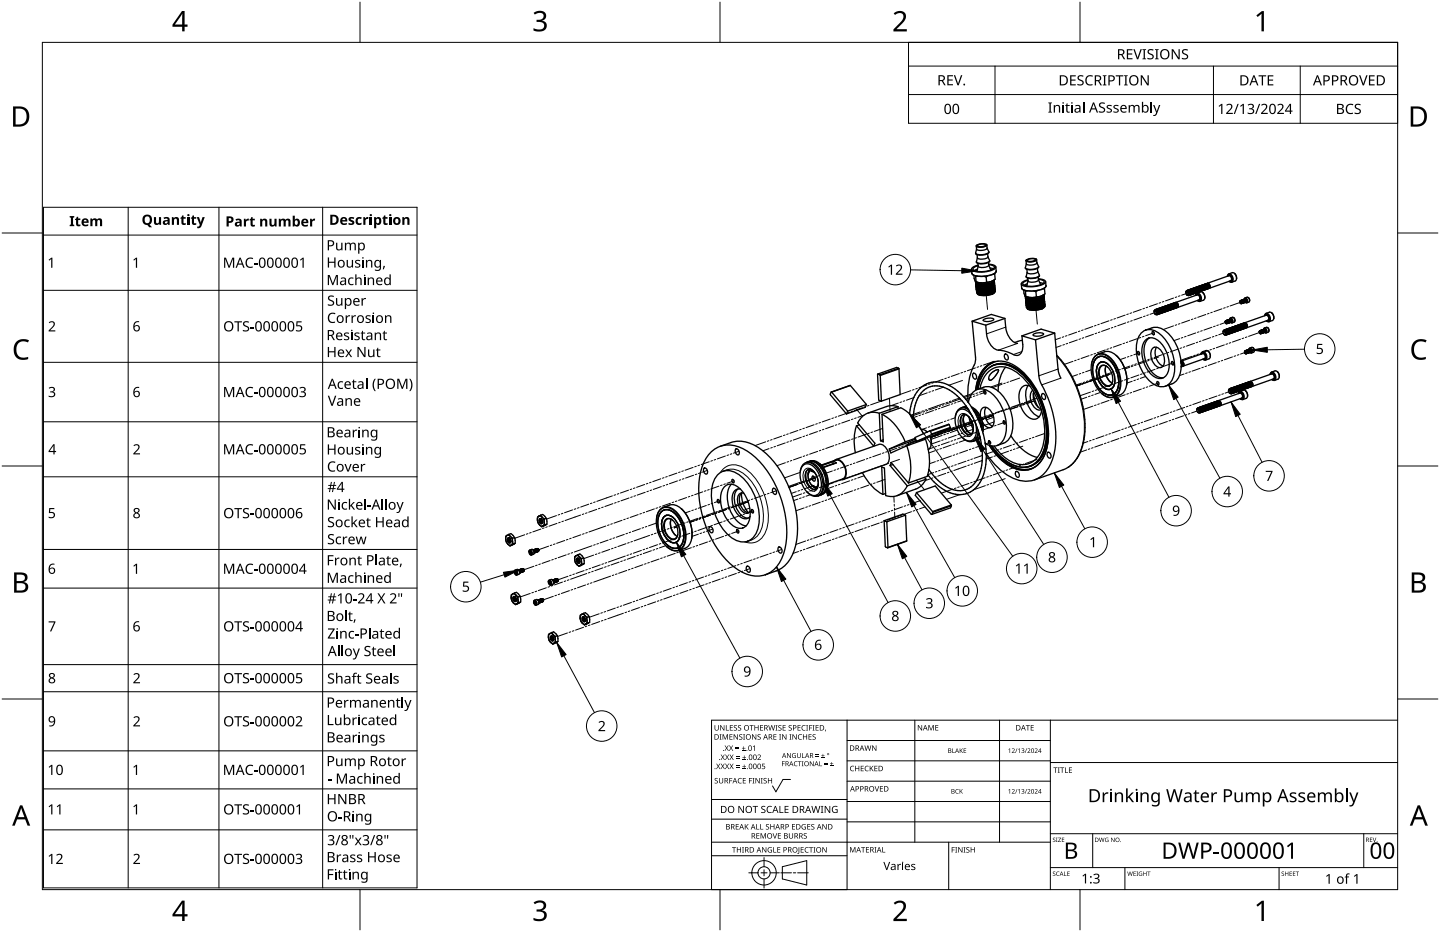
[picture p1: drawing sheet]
<svg xmlns="http://www.w3.org/2000/svg" width="432mm" height="279mm" viewBox="0 0 432 279" stroke-linecap="round" stroke-linejoin="round" font-family="sans-serif">
<g fill="none" stroke="#000" stroke-width=".4">
<path d="M292.9 73.5a2.98 2.98 0 0 1 3-.1 2.69 2.69 0 0 1-3.1 .3zM293 76.4l.1 .9M293.1 73.5l1.7-.4 .8 .3a2.21 2.21 0 0 1-2.5 .3zM293.2 79l.1 .8M293.3 79.8l-.3 1.6M295.8 73.3l.1 .1a2.07 2.07 0 0 1-2.5 .7l-.6-.2 .1-.4M295.9 73.5l.1 .9a2.76 2.76 0 0 1-3.2 .3l-.1-1M296 74.4l.5 1.1a3.3 3.3 0 0 1-4 .4l.3-1.2M296.2 76.1v.9M296.2 77l.5 1.1a3.3 3.3 0 0 1-3.9 .4l.3-1.2M296.2 77a2.76 2.76 0 0 1-3.1 .3M296.4 78.7l.1 .8"/>
<path d="M296.4 79.2l.8 .1a1.14 1.14 0 0 1 1.3 1 7.6 7.6 0 0 1-7.1 .7l-.1-.3a1.95 1.95 0 0 1 2-1.2M296.5 79.3l1 .2 .7 .6a3.4 3.4 0 0 1-3.1 1.3h-1.7a1.31 1.31 0 0 1-1.6-.9l1.5-.9M296.5 79.5l.6 1.5M296.5 79.5a2.76 2.76 0 0 1-3.2 .3M296.5 75.5v.2a3.5 3.5 0 0 1-3.9 .3l-.1-.1M296.8 78.1v.2a3.5 3.5 0 0 1-4 .3v-.1M307.7 78.1l.1 1M307.8 77.9a2.98 2.98 0 0 1 3-.1 2.69 2.69 0 0 1-3.1 .3zM308.1 77.9l1.6-.4 .8 .3a2.21 2.21 0 0 1-2.5 .3zM310.7 77.7l.1 .1a2.07 2.07 0 0 1-2.4 .7l-.6-.2v-.4M310.8 77.9l.1 .9M310.9 78.8l.5 1.1a3.3 3.3 0 0 1-3.9 .4l.3-1.2"/>
<path d="M310.9 78.8a2.76 2.76 0 0 1-3.1 .3M311.4 79.9v.2a3.5 3.5 0 0 1-3.9 .3v-.1M291.3 80.7l.2 1.4 .6 .5M291.5 96.3l1 10.8-.1 1.5a20.7 20.7 0 0 0-2.1 12M291.5 96.3l4.1 1.2M292 82.6l.1 .9 .4 .9M292.5 82.7l.1 .2M292.5 84.3v.3M292.5 84.4l.1 .1M292.5 84.6h.1M292.5 84.6l.5 .3M292.6 82.9l.1 1.6"/>
<path d="M292.6 85h.1M292.6 85v.1M292.6 85.1l.1 .1M292.6 85.4h.1M292.6 85.4l.1 .2M292.6 84.7v.3M292.7 85.8l.5 .5M292.7 85.2h.1M292.7 85.2l-.1 .2M292.7 85.2l.4 .2M292.7 84.5l1.5 .3 1.7-.2M292.7 86.3h.1"/>
<path d="M292.7 86.3v.1M292.7 86.3l.1 .2M292.7 85.6v.2M292.7 85.6l.4 .2M292.8 86.7h.1M292.8 86.7l.1 .3M292.8 86.7l.6 .4M292.8 86.1l-.1 .2M292.8 87.2l.1 .1M292.8 87.2h.1M292.8 87.2v.1M292.8 86.5v.2"/>
<path d="M292.8 86.5l.4 .2M292.8 87.3l.1 .1M292.9 87.6v.1M292.9 87.7h.1M292.9 87.7l.1 .2M292.9 87l.3 .2M292.9 87l-.1 .2M292.9 87.3h.1M292.9 87.4v.2M292.9 87.4l.4 .2M293 84.9h.1M293 84.9v.1"/>
<path d="M293 84.9l.3 .1M293 85h.3M293 87.9l.3 .1M293 87.9l.2 .3M293.1 85.4h.1M293.1 85.4l2.3 .1M293.1 85.8l.2 .1M293.1 85.8h.1M293.1 82.8l-.5 .1M293.1 80.7l-.9 .4M293.1 85.8l.3 .1M293.1 86.3l.5 .2"/>
<path d="M293.2 86.3l.4 .1M293.2 86.7h.1M293.2 86.7l.3 .1M293.2 87.2l.2 .1M293.2 87.2h.1M293.2 87.2h.2M293.3 85l2.5 .1M293.3 87.6h.1M293.3 87.6l.3 .1M293.3 85.9h.1M293.3 88l.2 .2M293.3 88l.3 .1"/>
<path d="M293.3 88h.1M293.4 87.3h.1M293.5 86.8h.1M293.5 88.2l.4 .1M293.6 86.4l.4 .1M293.6 86.5h.4M293.6 88.1l.3 .1M293.6 87.7l.4 .1M293.9 88.2l.5 .1M293.9 88.3h.5M294 87.8h.1M294.4 88.3h.6"/>
<path d="M294.9 95.9a3.1 3.1 0 0 1 3.1-.2 2.76 2.76 0 0 1-3.2 .3zM295 82.8l.7 .2M295.5 85.5h-.1M295.6 97.5l.2 2.6a5.9 5.9 0 0 0 3.1 4.8 15.1 15.1 0 0 1 5.8 1.7 2.03 2.03 0 0 0 2-2.5l-.3-3.4M295.7 83l.2 1.6M296.2 82.7l-.5 .3M296.3 86.3l-2.3 .2M296.3 86.4l-2.3 .1M296.8 84.9l-2.1 .3-1.7-.2M296.9 80.3l1 .3M297.2 87.9l-2.3 .4M297.2 87.8l-2 .4-1.9-.2"/>
<path d="M297.3 82.4l-1.2 .3a8.4 8.4 0 0 1-3.9-.1M297.4 85.9a7.3 7.3 0 0 1-4.2 .4M297.5 85.9l-1.2 .4M297.5 84.9h.1M297.5 85l-2 .5M297.5 84.9v.1M297.6 84.9h-.1M297.6 87.7l-.4 .2M297.6 85.4h-.1M297.6 87.7l-1.1 .4-1.5 .2M297.6 84.9l-.1 .1M297.6 84.9l-2.3 .7-2.2-.2"/>
<path d="M297.6 85.4a7.3 7.3 0 0 1-4.5 .4M297.6 85.3v.1M297.6 85.3l-2 .7-2.2-.1M297.7 84.8a6.1 6.1 0 0 1-5.1 .3M297.7 87.2h-.1M297.7 87.2a7.6 7.6 0 0 1-4.1 .5M297.7 88.1l-.5 .2a5.6 5.6 0 0 1-4-.1M297.7 85.8l-.3 .1M297.7 85.8l-.2 .1M297.7 88.1h.1M297.7 84.8h.1M297.7 87.2h.1"/>
<path d="M297.7 86.2a7.2 7.2 0 0 1-4.5 .5M297.7 87.2l-.1 .1M297.7 86.2l-2 .7-2.2-.1M297.7 84.8l-.2 .2M297.8 87.1l-.1 .1M297.8 86.7a7.2 7.2 0 0 1-4.6 .5M297.8 86.7l-2.2 .6-2.2-.1M297.8 85.3h-.2M297.8 84.1a7 7 0 0 1-5.1 .4M297.8 86.2l-.9 .5-1.4 .3h-1.3l-1-.3M297.8 87.1l-1.7 .6-2 .1M297.8 85.7l-1.5 .7"/>
<path d="M297.8 85.7l-.1 .1M297.8 87.6l-.6 .2M297.8 87.6l-.2 .1M297.9 87.5l-.1 .1M297.9 87.6l-.3 .1M297.9 85.6l-.1 .1M297.9 85.6a6 6 0 0 1-5.2 .3v-.1M297.9 84.9l-.1 .4M297.9 87l-.2 .2M297.9 85.4h.1M297.9 85.4v.2M298 82.2l-.6 .2"/>
<path d="M298 85.6l-.2 .1M298 85.6h.1M298 82.1v.1M298 87l-.2 .1M298 87h.1M298.1 84.5l-.5 .4M298.1 84.1l.1 .1M298.1 84.5l.1 .1M298.1 83.9v.1a4.5 4.5 0 0 1-4.1 1.1l-.7-.1M298.1 87.8a6.2 6.2 0 0 1-4.9 .4M298.1 83.9l-1 .5-1.2 .2M298.1 84.9l.1 .2"/>
<path d="M298.1 87.8l-.4 .3M298.2 84.2l-.1 .3M298.2 84.2l-.5 .6M298.2 84.9l-.4 .4M298.2 84.7a4.7 4.7 0 0 1-4.1 1.2l-1.1-.2-.4-.3M298.2 84.6v.1M298.2 85.3l.1 .2M298.2 84.7v.2M298.2 85.8l.1 .2M298.2 82l.1 .1M298.2 85.1l-.2 .5M298.2 85.1l-.3 .5"/>
<path d="M298.2 82l-.2 .1M298.2 85.8l-.5 .4M298.3 86.2v.2M298.3 86.2l-.5 .5M298.3 85.5h.1M298.3 85.5a3.6 3.6 0 0 1-3 1.3h-1.7l-.9-.4M298.3 85.5l-.1 .3M298.3 87.2l-.4 .3M298.3 82.1l.1 1.6-.3 .2M298.3 82.1h-.3M298.3 87.2h.1M298.3 86.6a5.7 5.7 0 0 1-5.4 .7"/>
<path d="M298.3 86.7l-.3 .3M298.3 86.1a5.5 5.5 0 0 1-4.9 1.1M298.3 86v.1M298.3 86h.1M298.3 86.7l.1 .2M298.3 86v.2M298.3 87.1l.1 .2M298.3 86.4v.3M298.3 86.4v.2M298.4 86.9h.1M298.4 86.9a4.6 4.6 0 0 1-4.5 1.2l-1-.4M298.4 86.9l-.1 .3"/>
<path d="M298.4 87.3l-.3 .5M298.4 87.3h.1M298.6 80l.1 1.2M298.7 81.2v.1M298.7 81.3l-.5 .7M301.3 95.5l.3 2.6a5.9 5.9 0 0 0 3 4.7l.5 .1M301.3 95.5l-4-1.2-5.8 2M301.3 95.5l-5.7 2M306.2 85.1l.2 1.2M306.4 86.3v.1M306.4 86.4l.6 .6M307 87h.1"/>
<path d="M307 87v.9l.4 .9M307.4 87.1l.1 .2M307.4 88.7l.1 .3M307.4 88.8h.1M307.5 89h.1M307.5 89v.1M307.5 87.3l.1 1.6M307.5 88.8v.1M307.5 89.5l.1 .1M307.5 89.8h.1M307.5 89.5h.1M307.5 89.8l.2 .2"/>
<path d="M307.5 89.1l.4 .2M307.6 89.1l-.1 .4M307.6 90.2v.1M307.6 89.6h.1M307.6 89.6l-.1 .2M307.6 90.3l.5 .4M307.6 89.6l.4 .2M307.6 88.9l1.5 .3 1.7-.2M307.6 90.7l.2 .2M307.7 90l-.1 .2M307.7 90l.3 .2M307.7 91.1h.1"/>
<path d="M307.7 91.1l.1 .3M307.7 90.5l-.1 .2M307.7 91.6l.1 .1M307.7 90.9v.2M307.8 90.9l.3 .2M307.8 91.7l.1 .1M307.8 92v.1M307.8 92.1l.2 .2M307.8 92.1h.1M307.8 91.4l.4 .2M307.8 91.4l-.1 .2M307.8 91.7h.1"/>
<path d="M307.8 91.8v.2M307.9 91.8h.1M307.9 91.8l.3 .2M307.9 89.4l2.2 .2M307.9 80.8l.1 .9M307.9 89.3v.1M307.9 89.4l2.1 .2M308 92.3l.3 .1M308 89.8h.1M308 89.8l.3 .1M308 89.8l.4 .1M308 90.2l.2 .1"/>
<path d="M308 90.2h.1M308 87.2l-.5 .1M308 85.1l-.9 .4M308 90.2l.3 .1M308.1 90.2l.1 .1M308.1 90.7l2 .3M308.1 90.7l.8 .2M308.1 90.7l.8 .1M308.1 91.1h.1M308.1 91.1l.3 .2M308.1 91.1l.3 .1M308.2 91.6l.2 .1"/>
<path d="M308.2 91.6h.1M308.2 91.6l.9 .2M308.2 91.6l1 .1M308.2 92h.1M308.2 90.3h.1M308.2 84.2l-.3 1.6M308.3 92.4l.2 .1M308.3 92.4h.1M308.4 91.2h.1M308.4 91.2l.9 .2M308.4 91.3l.9 .1M308.5 92.5h.1"/>
<path d="M308.9 90.9h1.2M309.3 91.4h.6M310 87.2l.6 .2M310.6 87.4l.2 1.6M310.7 89.5l-.7 .1M310.7 90.8l-.6 .1M310.7 89.5l-.6 .1M310.7 90.9l-.6 .1M310.7 89.5h.1M311.1 80.5l.1 .9M311.1 87.1l-.5 .3M311.2 81.4l.5 1.1a3.3 3.3 0 0 1-4 .4l.3-1.2"/>
<path d="M311.2 81.4a2.76 2.76 0 0 1-3.2 .3M311.3 83.1l.1 .8a2.76 2.76 0 0 1-3.2 .3v-.8M311.4 83.6l.7 .1a1.14 1.14 0 0 1 1.4 1 7.6 7.6 0 0 1-7.1 .7l-.2-.3a1.95 1.95 0 0 1 2-1.2M311.4 83.7l1 .2 .7 .6a3.4 3.4 0 0 1-3.1 1.3h-1.7a1.31 1.31 0 0 1-1.6-.9l1.5-.9M311.4 83.9l.6 1.5M311.7 82.5v.2a3.5 3.5 0 0 1-4 .3v-.1M311.7 89.3l-1 .2M311.8 84.7l1 .3M312 91.8a7.5 7.5 0 0 1-3.8 .2M312.1 91.8l-2 .4-1.9-.2M312.2 90.4l-1.5 .4M312.3 90.4l-1.6 .5"/>
<path d="M312.3 86.8l-1.3 .3a8.4 8.4 0 0 1-3.9-.1M312.4 90.3l-1.7 .5h-1.8M312.4 90.3l-.2 .1M312.4 89.3h.1M312.4 89.4a7.7 7.7 0 0 1-4 .5M312.5 89.4h-.1M312.5 90.8l-1.1 .4-1.5 .2M312.5 90.8h.1M312.5 92.1l-2 .5-2-.1M312.6 92.1l-2.3 .6-2.1-.3M312.6 89.3l-2.1 .7-2.2-.1M312.6 89.8a7.3 7.3 0 0 1-4.6 .4"/>
<path d="M312.6 89.7v.1M312.6 89.7l-2 .7-2.3-.1M312.6 89.2a6.3 6.3 0 0 1-5 .3M312.6 92.5l-.5 .2a5.6 5.6 0 0 1-4-.1M312.6 90.2l-.2 .1M312.6 92.5h.1M312.6 89.2h.1M312.6 89.2l-.2 .2M312.6 90.6a7.2 7.2 0 0 1-4.5 .5M312.6 90.6l-1.2 .5-1.5 .3M312.6 89.2l-.1 .2M312.7 91.1l-1.4 .5-2.1 .1"/>
<path d="M312.7 91.1l-1.6 .6-2 .1M312.7 89.7h-.1M312.7 88.5l-1.9 .5M312.7 88.5a7 7 0 0 1-5.1 .4M312.7 91.5l-.7 .3M312.7 90.6l-.2 .2M312.7 91.5l-.6 .3M312.7 90.1l-.4 .3M312.7 90.1l-.1 .1M312.8 92a7.1 7.1 0 0 1-4.5 .4M312.8 92l-.3 .1M312.8 90.6h-.2"/>
<path d="M312.8 92l-.2 .1M312.8 89.3l-.1 .4M312.8 91.4l-.2 .3M312.9 89.8h.1M312.9 89.8l-.2 .3M312.9 86.5l-.6 .3M313 88.9l-.4 .3M313 88.5l.1 .1M313.1 88.9v.1M313.1 88.3v.1a4.5 4.5 0 0 1-4.1 1.1l-1.1-.2M313.1 92.2a5.8 5.8 0 0 1-5.1 .3v-.2M313.1 88.3l-.4 .2"/>
<path d="M313.1 89.3l.1 .2M313.1 92.2l-.5 .3M313.1 88.6l-.5 .6M313.1 88.6l-.1 .3M313.1 89.3l-.4 .4M313.1 90.3l-.3 .3M313.1 89.7l-.4 .4M313.1 89.1a4.7 4.7 0 0 1-4.1 1.2l-1.1-.2-.4-.3M313.1 89v.1M313.1 89.7l.1 .2M313.1 90.2v.1M313.1 89.1v.2"/>
<path d="M313.1 90.2l.1 .2M313.1 86.4l.1 .1M313.2 89.5a2.69 2.69 0 0 1-2.7 1.2h-2l-.9-.5M313.2 89.5h.1M313.2 86.4l-.3 .1M313.2 89.5l-.1 .2M313.2 90.2h-.1M313.2 90.6l.1 .2M313.2 90.6l-.5 .5M313.2 89.9a3.7 3.7 0 0 1-3.6 1.3l-1.5-.1-.5-.4M313.2 89.9v.1M313.2 90v.2"/>
<path d="M313.2 91.6l-.4 .4M313.2 86.5l.1 1.6-.2 .2M313.2 86.5h-.3M313.2 91.6h.1M313.2 91a5.7 5.7 0 0 1-5.4 .7M313.2 91.1l-.5 .4M313.2 90.4a3.1 3.1 0 0 1-3 1.2h-1.7l-.8-.5M313.2 90.4h.1M313.2 91.1l.1 .2M313.2 90.4v.2M313.2 91.5l.1 .2M313.3 90.8l-.1 .2"/>
<path d="M313.3 90.8l-.1 .3M313.3 91.5l-.1 .1M313.3 91.3h.1M313.3 91.3a4.6 4.6 0 0 1-4.5 1.2l-1-.4M313.3 91.3v.2M313.3 91.7l-.2 .5M313.5 84.4l.2 1.4-.5 .6M316.3 99.9l1 11.1 .8 2.4M316.3 99.9l-4.1-1.2-5.8 2M316.3 99.9l-5.8 2M342.2 99.8a4.1 4.1 0 0 1 6.1 .7 13.2 13.2 0 0 1 3.4 13 3.7 3.7 0 0 1-6.2 1.4 13.1 13.1 0 0 1-4.2-13.6zM343.5 99a5.4 5.4 0 0 1 7.5 1.6 13.2 13.2 0 0 1 2.6 12.2 4.8 4.8 0 0 1-4.1 3"/>
<path d="M345.5 99.5a.46 .46 0 0 1 .6 .2 .46 .46 0 0 1-.3 .6l-.3-.3zM346.1 93.3a.47 .47 0 0 1 .6 .3 .47 .47 0 0 1-.3 .6l-.3-.4zM346.3 94.1l.1 .1M346.3 93.1l.5 .5v.5M346.3 93.1l.5 .4v.6M346.4 94.2l.2 .1M346.4 92.9a.8 .8 0 0 1 .9 .4 .8 .8 0 0 1-.3 1M346.4 92.9l.5 .3M346.4 92.9l-.4 .5M346.5 93.1l.6 .7M346.5 93.1h-.2M346.5 93.1v.2"/>
<path d="M346.5 92.8a.9 .9 0 0 1 .8 .5 .9 .9 0 0 1-.1 1M346.6 94.3h.1M346.6 92.8a.79 .79 0 0 1 .9 .4 .79 .79 0 0 1-.2 1M346.8 92.7a.9 .9 0 0 1 .8 .5 .9 .9 0 0 1-.1 1M346.8 94.1l-.2 .2M346.9 93.2l.3 .7-.3 .4M346.9 93.2l.2 .6M346.9 92.7a.8 .8 0 0 1 .9 .4 .8 .8 0 0 1-.2 1M346.9 94.3v.1M347 92.6a.9 .9 0 0 1 .8 .5 .9 .9 0 0 1-.1 1M347.1 93.8l-.1 .5h-.4M347.2 92.6a.8 .8 0 0 1 .9 .4 .8 .8 0 0 1-.2 1"/>
<path d="M347.4 92.5a.91 .91 0 0 1 .6 1.5M347.4 92.5h-.1M347.5 92.5a.8 .8 0 0 1 .8 .4 .8 .8 0 0 1-.2 1M347.5 94.2h-.1M347.6 92.4a.93 .93 0 0 1 .7 1.5M347.6 92.4h.1M347.7 92.4l.1-.1a.83 .83 0 0 1 .8 .6 .83 .83 0 0 1-.2 .9M347.9 92.3a.9 .9 0 0 1 .8 .5 .9 .9 0 0 1-.2 1M348 92.3a.8 .8 0 0 1 .9 .4 .8 .8 0 0 1-.2 1M348.1 92.5l.5 .3M348.2 92.2a.93 .93 0 0 1 .6 1.5M348.2 92.2h-.1"/>
<path d="M348.3 92.2a.8 .8 0 0 1 .8 .4 .8 .8 0 0 1-.2 1M348.3 93.9h.1M348.4 92.1a.9 .9 0 0 1 .8 .6 .9 .9 0 0 1-.1 .9M348.5 92.2l.1-.1a.81 .81 0 0 1 .8 .5 .81 .81 0 0 1-.2 .9M348.7 92a.93 .93 0 0 1 .7 1.5M348.7 92h.1M348.8 92a.8 .8 0 0 1 .9 .5 .8 .8 0 0 1-.2 .9M348.8 93.7h.1M349 91.9a.91 .91 0 0 1 .6 1.5M349 91.9h-.1M349.1 91.9a.79 .79 0 0 1 .9 .5 .79 .79 0 0 1-.3 .9M349.2 91.8a.9 .9 0 0 1 .8 .6 .9 .9 0 0 1-.1 .9"/>
<path d="M349.4 91.8a.8 .8 0 0 1 .8 .5 .8 .8 0 0 1-.2 .9M349.4 93.5h-.1M349.5 91.7a.91 .91 0 0 1 .6 1.5M349.5 91.7v.1M349.6 91.7a.79 .79 0 0 1 .9 .5 .79 .79 0 0 1-.2 .9M349.7 91.7a.9 .9 0 0 1 .8 .5 .9 .9 0 0 1-.1 .9M349.9 91.6a.8 .8 0 0 1 .9 .5 .8 .8 0 0 1-.3 .9M350 91.6a.93 .93 0 0 1 .7 1.4M350 91.6h.1M350.1 91.6l.1-.1a.83 .83 0 0 1 .8 .5 .83 .83 0 0 1-.2 .9M350.3 91.5a.9 .9 0 0 1 .8 .5 .9 .9 0 0 1-.2 .9M350.4 91.4a.8 .8 0 0 1 .9 .5 .8 .8 0 0 1-.2 .9"/>
<path d="M350.5 91.4a.9 .9 0 0 1 .9 .5 .9 .9 0 0 1-.2 .9M350.7 91.4a.8 .8 0 0 1 .9 .4 .8 .8 0 0 1-.2 1M350.7 93h.1M350.8 91.3a.9 .9 0 0 1 .8 .5 .9 .9 0 0 1-.1 .9M351 91.2a.81 .81 0 0 1 .8 .5 .81 .81 0 0 1-.2 1M351.1 91.2a.9 .9 0 0 1 .8 .5 .9 .9 0 0 1-.1 1M351.2 91.2a.8 .8 0 0 1 .9 .4 .8 .8 0 0 1-.2 1M351.2 92.8h.1M351.4 91.1a.93 .93 0 0 1 .7 1.4M351.4 91.1h.1M351.4 91.1l.1-.1a.81 .81 0 0 1 .9 .5 .81 .81 0 0 1-.2 1M351.5 92.7h.1"/>
<path d="M351.6 91a.9 .9 0 0 1 .8 .5 .9 .9 0 0 1-.1 1M351.8 91a.8 .8 0 0 1 .8 .4 .8 .8 0 0 1-.2 1M351.9 90.9a.9 .9 0 0 1 .8 .5 .9 .9 0 0 1-.1 1M352 90.9a.79 .79 0 0 1 .9 .4 .79 .79 0 0 1-.2 1M352.1 92.5l-.1 .1M352.2 90.8a.93 .93 0 0 1 .7 1.5M352.2 90.8h.1M352.3 90.8a.78 .78 0 0 1 .9 .4 .78 .78 0 0 1-.3 1M352.4 90.7a.93 .93 0 0 1 .9 1.4v-.8l-.3-.5-.4-.1 6.4-2.3a.92 .92 0 0 1 .5 1.5l-6.4 2.3M352.6 92.4h.1M352.9 92.3h-.1M355.6 87.5v.2"/>
<path d="M355.6 87.6a.47 .47 0 0 1 .6 .2 .47 .47 0 0 1-.3 .6l-.3-.4zM355.8 88.4l.3 .1M355.8 87.4l.5 .4v.6M355.8 87.4l.5 .4v.5M355.9 87.1a.8 .8 0 0 1 .9 .5 .8 .8 0 0 1-.2 .9M355.9 87.1l.5 .3M355.9 87.1l-.3 .4M356 87.4l.6 .6M356 87.4h-.2M356 87.3v.2M356 87a.9 .9 0 0 1 .8 .6 .9 .9 0 0 1-.1 .9M356.2 88.5h-.1"/>
<path d="M356.2 87a.79 .79 0 0 1 .9 .5 .79 .79 0 0 1-.3 .9M356.3 88.4l-.1 .1M356.3 86.9v.1M356.3 86.9a.93 .93 0 0 1 .7 1.5M356.3 88.4h.1M356.4 87.4l.3 .7-.2 .5M356.4 87.4l.2 .6M356.5 86.9a.8 .8 0 0 1 .8 .5 .8 .8 0 0 1-.2 .9M356.5 88.6h-.1M356.6 86.9a.9 .9 0 0 1 .8 .5 .9 .9 0 0 1-.2 .9M356.6 88l-.1 .5-.3 .1M356.7 86.8a.8 .8 0 0 1 .9 .5 .8 .8 0 0 1-.2 .9"/>
<path d="M356.9 86.8a.93 .93 0 0 1 .6 1.4M356.9 86.7l-.1 .1M357 86.7a.8 .8 0 0 1 .9 .5 .8 .8 0 0 1-.3 .9M357 88.4h.1M357.1 86.7h.1M357.1 86.7a.91 .91 0 0 1 .7 1.4M357.2 86.7l.1-.1a.83 .83 0 0 1 .8 .5 .83 .83 0 0 1-.2 1M357.4 86.6a.9 .9 0 0 1 .8 .5 .9 .9 0 0 1-.2 .9M357.5 88.2h.1M357.5 86.5a.8 .8 0 0 1 .9 .5 .8 .8 0 0 1-.2 1M357.6 86.7l.5 .3M357.6 86.5a.9 .9 0 0 1 .8 .5 .9 .9 0 0 1-.1 .9"/>
<path d="M357.8 86.5a.8 .8 0 0 1 .9 .4 .8 .8 0 0 1-.3 1M357.9 86.4a.9 .9 0 0 1 .8 .5 .9 .9 0 0 1-.1 1M358 86.4l.1-.1a.81 .81 0 0 1 .8 .5 .81 .81 0 0 1-.2 1M358.2 86.3a.91 .91 0 0 1 .6 1.5M358.2 86.3h.1M358.3 86.3a.8 .8 0 0 1 .9 .4 .8 .8 0 0 1-.2 1M358.3 87.9h.1M358.5 86.2a.91 .91 0 0 1 .6 1.5M358.5 86.2h-.1M358.6 86.2a.79 .79 0 0 1 .9 .4 .79 .79 0 0 1-.2 1M358.7 86.1a.9 .9 0 0 1 .8 .5 .9 .9 0 0 1-.1 1M358.8 88a1.34 1.34 0 0 1 1.3 .5 1.34 1.34 0 0 1 .1 1.5l-.6 .4-.5-.3 .4 .2a1.18 1.18 0 0 0 .5-1.4 1.18 1.18 0 0 0-1.3-.8l-.2 .4z"/>
<path d="M358.8 88.5a.81 .81 0 0 1 1 .5 .81 .81 0 0 1-.4 1M358.9 86.1a.8 .8 0 0 1 .8 .4 .8 .8 0 0 1-.2 1M359 87.9l1-.4a1.51 1.51 0 0 1 .9 2.5l-1.1 .4M359 86a.93 .93 0 0 1 .7 1.5M359 86h.1M359.1 86a.79 .79 0 0 1 .9 .4 .79 .79 0 0 1-.2 1M359.3 85.9a.9 .9 0 0 1 .8 .5 .9 .9 0 0 1-.2 1M359.4 85.9a.8 .8 0 0 1 .9 .4 .8 .8 0 0 1-.2 1M359.4 87.6h.1M359.6 85.8a.93 .93 0 0 1 .6 1.5M359.6 85.8h-.1M359.6 85.8l.1-.1a.83 .83 0 0 1 .9 .6 .83 .83 0 0 1-.3 .9"/>
<path d="M359.7 87.5h.1M359.8 85.7a.9 .9 0 0 1 .8 .5 .9 .9 0 0 1-.1 1M360 85.7a.8 .8 0 0 1 .8 .4 .8 .8 0 0 1-.2 1M360.1 85.6a.93 .93 0 0 1 .7 1.5M360.1 85.6h.1M360.2 85.6a.8 .8 0 0 1 .9 .4 .8 .8 0 0 1-.2 1M360.2 87.3h.1M360.4 85.5a.91 .91 0 0 1 .6 1.5M360.4 85.5h-.1M360.5 85.5a.81 .81 0 0 1 .9 .5 .81 .81 0 0 1-.3 .9M360.6 85.4a.9 .9 0 0 1 .8 .6 .9 .9 0 0 1-.1 .9M360.7 87.7a1.82 1.82 0 0 1 .6 1.7"/>
<path d="M360.7 85.4a.8 .8 0 0 1 .9 .5 .8 .8 0 0 1-.2 .9M360.8 87.1h-.1M360.9 85.3a.93 .93 0 0 1 .7 1.5M360.9 85.3h.1M361 85.4v-.1a.81 .81 0 0 1 .9 .5 .81 .81 0 0 1-.2 .9M361.1 85.2a.9 .9 0 0 1 .8 .6 .9 .9 0 0 1-.1 .9M361.3 85.2a.8 .8 0 0 1 .9 .5 .8 .8 0 0 1-.3 .9M361.4 85.1a.93 .93 0 0 1 .7 1.5M361.4 85.1v.1M361.5 85.1a.79 .79 0 0 1 .9 .5 .79 .79 0 0 1-.2 .9M361.6 86.8h-.1M361.7 85.1a.9 .9 0 0 1 .8 .5 .9 .9 0 0 1-.2 .9"/>
<path d="M361.8 85a.78 .78 0 0 1 .9 .5 .78 .78 0 0 1-.3 .9M361.9 85a.93 .93 0 0 1 .9 1.3v-.8l-.3-.5-.4-.1 6.4-2.3a.92 .92 0 0 1 .5 1.6l-6.4 2.2M362.1 86.6h.1M366.8 99.4l-.1 .1M366.8 99.4a.47 .47 0 0 1 .6 .3 .47 .47 0 0 1-.3 .6l-.3-.4zM367 99.2l.4 .5 .1 .5M367 99.2l.5 .4v.6M367.1 99a.8 .8 0 0 1 .9 .4 .8 .8 0 0 1-.3 1M367.1 99l.5 .3M367.1 99l-.3 .4M367.2 99.2l.6 .7M367.2 99.2h-.2"/>
<path d="M367.2 99.2v.2M367.2 98.9a.9 .9 0 0 1 .8 .5 .9 .9 0 0 1-.1 1M367.3 98.9a.79 .79 0 0 1 .9 .4 .79 .79 0 0 1-.2 1M367.4 96.3v.2M367.4 96.3l.3-.2 .3 .3 .1 .5-.3 .1M367.4 96.3h.1M367.4 96.4l.3 .2-.1 .3-.2-.2zM367.5 96.9h.1M367.5 98.8a.91 .91 0 0 1 .6 1.5M367.5 98.8h.1M367.5 96.9l.2 .1M367.5 96.2l-.1 .1"/>
<path d="M367.5 96.2h.1M367.6 96.9v.1M367.6 96.9h.1M367.6 96.2l.1 .1M367.6 96.1a.53 .53 0 0 1 .4 .9M367.6 99.3l.2 .7-.2 .4M367.6 99.3l.2 .6M367.6 97h.2M367.6 96.2a.43 .43 0 0 1 .6 .2 .43 .43 0 0 1-.2 .5M367.6 98.8a.8 .8 0 0 1 .9 .4 .8 .8 0 0 1-.2 1M367.7 97h-.1M367.7 96.3h.1"/>
<path d="M367.7 96.3l.1 .1M367.7 98.7a.9 .9 0 0 1 .8 .5 .9 .9 0 0 1-.1 1M367.7 96.1a.55 .55 0 0 1 .4 .8M367.7 96.1h.1M367.8 96.1a.43 .43 0 0 1 .5 .2 .43 .43 0 0 1-.1 .6M367.8 99.9l-.1 .5h-.4M367.8 96.4h.1M367.8 96.4l.1 .3M367.9 98.7a.8 .8 0 0 1 .9 .4 .8 .8 0 0 1-.3 1M367.9 97h.1M367.9 96a.55 .55 0 0 1 .4 .9M367.9 96h.1"/>
<path d="M367.9 96.9v.1M367.9 96.9h.1M367.9 96.7v.1M367.9 96.8v.1M367.9 96a.43 .43 0 0 1 .6 .3 .43 .43 0 0 1-.2 .5M368 98.6a.93 .93 0 0 1 .7 1.5M368 98.6h.1M368.1 96a.55 .55 0 0 1 .4 .8M368.1 96h.1M368.1 96.3l.1 .5M368.1 96.9h.1M368.2 98.6a.8 .8 0 0 1 .8 .4 .8 .8 0 0 1-.2 1"/>
<path d="M368.2 95.9a.46 .46 0 0 1 .5 .3 .46 .46 0 0 1-.2 .6M368.2 95.9a.55 .55 0 0 1 .4 .9M368.2 95.9h.1M368.3 95.9a.43 .43 0 0 1 .5 .2 .43 .43 0 0 1-.1 .6M368.3 82.2a1.34 1.34 0 0 1 1.3 .6 1.34 1.34 0 0 1 .1 1.4l-.6 .4-.5-.3 .4 .2a1.18 1.18 0 0 0 .5-1.3 1.18 1.18 0 0 0-1.2-.8l-.2 .4zM368.3 98.5a.91 .91 0 0 1 .6 1.5M368.3 98.5h.1M368.3 96.9h.1M368.3 82.7a.81 .81 0 0 1 1 .5 .81 .81 0 0 1-.4 1M368.4 98.5l.1-.1a.83 .83 0 0 1 .8 .6 .83 .83 0 0 1-.2 .9M368.4 95.8a.55 .55 0 0 1 .4 .9M368.4 95.8v.1"/>
<path d="M368.4 95.9a.43 .43 0 0 1 .6 .2 .43 .43 0 0 1-.2 .5M368.5 96.8h-.1M368.5 82.1l1-.4a1.51 1.51 0 0 1 .9 2.5l-1 .4M368.5 98.4a.9 .9 0 0 1 .8 .5 .9 .9 0 0 1-.1 1M368.6 95.8a.53 .53 0 0 1 .3 .9M368.6 95.8h-.1M368.6 95.8a.42 .42 0 0 1 .5 .2 .42 .42 0 0 1-.1 .6M368.6 96.8h.1M368.7 95.7l.1-.2a.66 .66 0 0 1 .8 .4 .66 .66 0 0 1-.4 .9l-.2-.2M368.7 95.7l.1-.2a.64 .64 0 0 1 .7 .4 .64 .64 0 0 1-.3 .8l-.2-.1M368.7 98.4a.8 .8 0 0 1 .9 .4 .8 .8 0 0 1-.3 1M368.7 95.7h.1"/>
<path d="M368.7 95.7a.48 .48 0 0 1 .6 .3 .48 .48 0 0 1-.2 .6M368.8 98.6l.5 .3M368.8 96.7h.1M368.8 98.3a.9 .9 0 0 1 .8 .5 .9 .9 0 0 1-.1 1M368.8 95.7a.48 .48 0 0 1 .6 .3 .48 .48 0 0 1-.3 .6 .55 .55 0 0 0-.4-.9M368.9 95.3l.7-.2a.89 .89 0 0 1 .5 1.5l-.6 .2M369 98.3a.8 .8 0 0 1 .8 .4 .8 .8 0 0 1-.2 1M369.1 98.2a.9 .9 0 0 1 .8 .6 .9 .9 0 0 1-.2 .9M369.2 98.3v-.1a.81 .81 0 0 1 .9 .5 .81 .81 0 0 1-.2 .9M369.2 99.9h.1M369.4 98.1a.91 .91 0 0 1 .6 1.5M369.4 98.1h-.1"/>
<path d="M369.5 98.1a.8 .8 0 0 1 .9 .5 .8 .8 0 0 1-.3 .9M369.5 99.8h.1M369.6 98a.9 .9 0 0 1 .8 .6 .9 .9 0 0 1-.1 .9M369.7 98a.79 .79 0 0 1 .9 .5 .79 .79 0 0 1-.2 .9M369.9 97.9a.9 .9 0 0 1 .8 .6 .9 .9 0 0 1-.1 .9M369.9 95.2l.4 1M370 97.9a.8 .8 0 0 1 .9 .5 .8 .8 0 0 1-.2 .9M370.2 82a1.82 1.82 0 0 1 .6 1.7M370.2 97.8a.93 .93 0 0 1 .7 1.5M370.2 97.8h.1M370.3 97.8a.79 .79 0 0 1 .9 .5 .79 .79 0 0 1-.2 .9M370.4 97.8a.9 .9 0 0 1 .8 .5 .9 .9 0 0 1-.1 .9"/>
<path d="M370.6 97.7a.8 .8 0 0 1 .8 .5 .8 .8 0 0 1-.2 .9M370.6 99.4h.1M370.7 97.6a.93 .93 0 0 1 .7 1.5M370.7 97.6v.1M370.8 97.7l.1-.1a.83 .83 0 0 1 .8 .5 .83 .83 0 0 1-.2 .9M370.9 99.3h-.1M371 97.6a.9 .9 0 0 1 .8 .5 .9 .9 0 0 1-.2 .9M371.1 97.5a.8 .8 0 0 1 .9 .5 .8 .8 0 0 1-.2 .9M371.3 97.5a.93 .93 0 0 1 .6 1.4M371.3 97.5h-.1M371.4 97.5a.8 .8 0 0 1 .9 .4 .8 .8 0 0 1-.3 1M371.4 99.1h.1"/>
<path d="M371.5 97.4a.91 .91 0 0 1 .7 1.4M371.5 97.4h.1M371.7 97.3a.81 .81 0 0 1 .8 .5 .81 .81 0 0 1-.2 1M371.8 97.3a.9 .9 0 0 1 .8 .5 .9 .9 0 0 1-.2 .9M371.8 90.4v.1M371.8 90.4h.1M371.8 90.4l.3 .2-.1 .3-.2-.2zM371.9 90.8v.1M371.9 90.2l.3-.1 .3 .4v.4h-.3M371.9 90.2l-.1 .2M371.9 90.2h.1M371.9 97.3a.8 .8 0 0 1 .9 .4 .8 .8 0 0 1-.2 1"/>
<path d="M371.9 98.9h.1M371.9 90.9h.1M372 90.9h.1M372 90.1a.53 .53 0 0 1 .5 .3 .53 .53 0 0 1-.1 .6M372 90.2l.2 .1M372 90.2h-.1M372 91h.1M372 90.2a.43 .43 0 0 1 .6 .1 .43 .43 0 0 1-.2 .6M372.1 97.2a.93 .93 0 0 1 .6 1.4M372.1 97.2h-.1M372.1 97.2l.1-.1a.81 .81 0 0 1 .9 .5 .81 .81 0 0 1-.3 1M372.1 90.9h.1"/>
<path d="M372.2 90.3h.1M372.2 90.3l.1 .1M372.2 90.1a.53 .53 0 0 1 .4 .3 .53 .53 0 0 1 0 .5M372.2 90.9h-.1M372.2 90.6v.1M372.2 90.6v.3M372.2 90.7l-.1 .3M372.2 90.1a.43 .43 0 0 1 .6 .2 .43 .43 0 0 1-.2 .6M372.3 90.4h.1M372.3 90.4v.1M372.3 97.1a.9 .9 0 0 1 .8 .5 .9 .9 0 0 1-.1 1M372.3 90.5h.1"/>
<path d="M372.3 90.5l.1 .1M372.3 91h-.2M372.3 90h.1M372.3 90a.55 .55 0 0 1 .4 .9M372.4 90.9l-.1 .1M372.4 90.9h.1M372.4 90.6h.1M372.4 90.6v.3M372.4 90a.46 .46 0 0 1 .5 .2 .46 .46 0 0 1-.1 .6M372.4 91h.1M372.5 97.1a.8 .8 0 0 1 .8 .4 .8 .8 0 0 1-.2 1M372.5 89.9h.1"/>
<path d="M372.5 89.9a.55 .55 0 0 1 .4 .9M372.5 90a.43 .43 0 0 1 .6 .2 .43 .43 0 0 1-.2 .5M372.6 90.9h.1M372.6 97a.93 .93 0 0 1 .7 1.5M372.6 97h.1M372.7 89.9h-.1M372.7 89.9a.55 .55 0 0 1 .4 .8M372.7 89.9a.43 .43 0 0 1 .6 .2 .43 .43 0 0 1-.2 .6M372.7 97a.79 .79 0 0 1 .9 .4 .79 .79 0 0 1-.2 1M372.7 98.6v.1M372.7 90.9h.1M372.8 89.8h.1"/>
<path d="M372.8 89.8a.54 .54 0 0 1 .4 .9M372.8 96.9a.9 .9 0 0 1 .8 .5 .9 .9 0 0 1-.1 1M372.9 89.9a.45 .45 0 0 1 .5 .2 .45 .45 0 0 1-.1 .5M372.9 90.8h.1M373 89.8a.53 .53 0 0 1 .4 .3 .53 .53 0 0 1 0 .5M373 96.9a.78 .78 0 0 1 .9 .4 .78 .78 0 0 1-.3 1M373.1 90.7h-.1M373.1 89.7l.1-.2a.66 .66 0 0 1 .8 .4 .66 .66 0 0 1-.4 .9l-.2-.2M373.1 89.7l.1-.2a.64 .64 0 0 1 .7 .4 .64 .64 0 0 1-.3 .8l-.2-.1M373.1 96.8a.93 .93 0 0 1 .8 1.4l.1-.8-.3-.5-.4-.1 6.4-2.3a.92 .92 0 0 1 .5 1.5l-6.4 2.3M373.1 89.7a.46 .46 0 0 1 .6 .3 .46 .46 0 0 1-.3 .6M373.2 89.7h-.1"/>
<path d="M373.2 89.7a.51 .51 0 0 1 .4 .3 .51 .51 0 0 1-.1 .6 .46 .46 0 0 0 .1-.6 .46 .46 0 0 0-.6-.2M373.2 89.7a.49 .49 0 0 1 .6 .3 .49 .49 0 0 1-.3 .6M373.3 98.5h-.1M373.3 89.3l.6-.2a.89 .89 0 0 1 .6 1.5l-.6 .2M373.4 90.6h.1M373.5 90.3l-.1 .2M374.3 89.2l.4 1M377.6 99.4v.1M377.6 99.4h.1M377.6 99.4l.3 .2-.1 .3-.2-.2zM377.7 99.9h.1M377.7 99.2h.3l.3 .4v.4l-.3-.1"/>
<path d="M377.7 99.2l-.1 .2M377.7 99.2h.1M377.7 99.2l.4 .2M377.8 99.9h.1M377.8 99.9v.1M377.8 99.1h.1M377.8 99.1a.55 .55 0 0 1 .4 .9M377.8 100l.1 .1M377.8 100h.1M377.9 99.2a.43 .43 0 0 1 .5 .2 .43 .43 0 0 1-.1 .5M378 99.9l-.2 .1M378 99.9v-.2l-.1 .4"/>
<path d="M378 99.1a.53 .53 0 0 1 .4 .3 .53 .53 0 0 1 0 .5M378.1 99.4h.1M378.1 99.4v.1M378.1 99.5h.1M378.1 99.5l.1 .1M378.2 99h-.1M378.2 99a.54 .54 0 0 1 .3 .9 .56 .56 0 0 0-.3-.9zM378.2 99.9l-.3 .2M378.2 99.6v.1M378.2 99.9h.1M378.2 99.7v.2M378.2 99a.46 .46 0 0 1 .5 .3 .46 .46 0 0 1-.1 .5"/>
<path d="M378.2 100h.1M378.3 99a.53 .53 0 0 1 .5 .3 .53 .53 0 0 1-.1 .5M378.3 99a.42 .42 0 0 1 .6 .2 .42 .42 0 0 1-.2 .6M378.5 98.9a.53 .53 0 0 1 .4 .3 .53 .53 0 0 1 0 .6M378.5 98.9a.43 .43 0 0 1 .6 .2 .43 .43 0 0 1-.2 .6M378.7 99.8h.1M378.8 98.8h.1M378.8 98.8a.55 .55 0 0 1 .4 .8M378.8 98.8a.46 .46 0 0 1 .6 .2 .46 .46 0 0 1-.1 .6M378.9 99.8h.1M378.9 98.7a.48 .48 0 0 1 .7 .3 .48 .48 0 0 1-.2 .6M379 98.7a.46 .46 0 0 1 .5 .4 .46 .46 0 0 1-.3 .5"/>
<path d="M379 98.7a.51 .51 0 0 1 .4 .3 .51 .51 0 0 1-.1 .6M379 99.7h.1M379 98.4a.77 .77 0 0 1 .8 .5 .77 .77 0 0 1-.3 .9l-.3-.2 .2 .1a.64 .64 0 0 0 .3-.7 .64 .64 0 0 0-.7-.5l-.1 .2zM379.1 99.7a.47 .47 0 0 0 .1-.7 .47 .47 0 0 0-.6-.2 .53 .53 0 0 1 .5 .3 .53 .53 0 0 1-.1 .6M379.2 98.3l.6-.2a.89 .89 0 0 1 .5 1.5l-.6 .2M379.2 99.6v.1M379.3 99.3l-.1 .2M379.5 94.1a1.34 1.34 0 0 1 1.3 .5 1.34 1.34 0 0 1 .1 1.5l-.6 .4-.5-.3 .4 .2a1.18 1.18 0 0 0 .4-1.4 1.18 1.18 0 0 0-1.2-.8l-.2 .4zM379.5 94.6a.81 .81 0 0 1 1 .5 .81 .81 0 0 1-.5 1M379.6 94l1.1-.4a1.51 1.51 0 0 1 .8 2.5l-1 .3M380.2 98.2l.3 1M381.3 93.8a1.82 1.82 0 0 1 .6 1.7"/>
<path d="M249.2 117.5l5 5.7M249.2 117.5l-.2 .9 4.8 5.7M254.8 115.6h.2M255 115.6l-5.8 1.9M255 115.6l4.8 5.7M263.2 112.1l.6 .3M263.2 112.1l.3 7.8 .8 .4M263.8 112.4l.2 .2M264 112.6l.3 7.7M269.5 110.4l-.6-.3-5.7 2M269.5 110.4l.1 .2M269.5 110.4l-5.7 2"/>
<path d="M269.6 110.6l.3 7.7-5.6 2M269.6 110.6l-5.6 2M289.6 119.7h.1M289.6 119.7l-2.3-2.4-2.6-1.7a7.4 7.4 0 0 0-11.2 4.7l-.8 3.8M289.6 119.7l.7 .9M291.7 112a.87 .87 0 0 1 1.1 .6 .87 .87 0 0 1-.5 1.1l-.6-.7zM292.5 117a9.3 9.3 0 0 1 5.3-8.4 9 9 0 0 1 8.8 2.8 26.1 26.1 0 0 1 7.3 22.9 7.7 7.7 0 0 1-6.7 6.7 12.7 12.7 0 0 1-9.7-6.2l-.9-1.3M293.1 116.8a5.4 5.4 0 0 1 7.4 1.6 13.2 13.2 0 0 1 2.6 12.2 4.8 4.8 0 0 1-4.1 3M293.2 116.7a8.1 8.1 0 0 1 5.9-7.5 10 10 0 0 1 8.3 3.9 24.7 24.7 0 0 1 5.9 20.6 7.2 7.2 0 0 1-6.4 6.4 12.4 12.4 0 0 1-9.4-6.4M293.3 116.5a8 8 0 0 1 5.8-7.3 10 10 0 0 1 8.4 3.9 24.8 24.8 0 0 1 5.9 20.7 7.3 7.3 0 0 1-6.2 6.3 9.5 9.5 0 0 1-6.6-2.8M293.9 116.5a7 7 0 0 1 6.5-6.6 11.9 11.9 0 0 1 8.4 5.7 22.9 22.9 0 0 1 3.9 18.4 6.4 6.4 0 0 1-7 5.2 12.5 12.5 0 0 1-7.6-5.5M295 117.3a.46 .46 0 0 1 .6 .2 .46 .46 0 0 1-.3 .6l-.3-.4z"/>
<path d="M296.5 113.5h.1M297.8 108.7a9.4 9.4 0 0 0-4.8 8.1M297.9 108.6a7.8 7.8 0 0 0-4.8 5.9l-.5 2.5M298.1 109.4a7.7 7.7 0 0 1 7.6 1.7 24.4 24.4 0 0 1 8 22.6 7.7 7.7 0 0 1-4.9 6.1M298.1 109.3l-1.1 .7M299.4 111a2.27 2.27 0 0 0-2.2 1l-.6 .8-.1 .7M299.4 111h.1M299.4 111l-.6 1.2a2.78 2.78 0 0 1-2.1 1.8l-.2-.5M300 108.9a11.4 11.4 0 0 1 9 5.5 24.7 24.7 0 0 1 4.7 19.5 9.5 9.5 0 0 1-2.6 4.7M301.3 106.3a.87 .87 0 0 1 1 .5 .87 .87 0 0 1-.5 1.1l-.6-.7zM301.5 110.1a11.7 11.7 0 0 0-2.2 7.1M306.4 100.7l4.1 1.2"/>
<path d="M306.6 102l-2.4 .7M308.3 115.6a7.1 7.1 0 0 0 3.3 9.3M308.9 115.7a2.16 2.16 0 0 0-3.2 1.7 7.3 7.3 0 0 0 3.9 8.2 2.41 2.41 0 0 0 2.7-2.5M309.7 117a4 4 0 0 0 1 5.6l.9 .3 .6-.1M309.8 100.3a3.1 3.1 0 0 1 3.1-.2 2.76 2.76 0 0 1-3.1 .3zM309.9 117.9l.5 2.2 .9 2M310 117.5a4.5 4.5 0 0 0 2.2 5.1M310.5 101.9l1.3 12a42.3 42.3 0 0 1 4.8 15.8 16.9 16.9 0 0 1-3.5 12.3 8.1 8.1 0 0 1-10.2 .9l-2.2-1.4-2.1-1.9-2.9-3.6M312.4 118.1a.87 .87 0 0 1 1 .6 .87 .87 0 0 1-.4 1.1l-.6-.7zM316.9 106.5l2.2 2.6 1.9 3 1.7 3.3 1.3 3.5 .8 3.6 .5 3.6v3.3l-.5 3.4M327.3 109.2a3.1 3.1 0 0 1 1.9-3 3.1 3.1 0 0 1 3.5 .9 9.9 9.9 0 0 1 2.7 10.6 3 3 0 0 1-5 .3M327.7 109.6a2.76 2.76 0 0 1 2-2.7 2.76 2.76 0 0 1 3.1 1.2 8.8 8.8 0 0 1 2.2 8.9 2.62 2.62 0 0 1-4.5 .4"/>
<path d="M328.2 107a3.3 3.3 0 0 1 5.1 .8 9.7 9.7 0 0 1 2 9.9 2.89 2.89 0 0 1-4.8 .4 9.7 9.7 0 0 1-2.7-10.5zM328.5 107.7a2.72 2.72 0 0 1 4.3 .3 8.8 8.8 0 0 1 2.2 9 2.69 2.69 0 0 1-4.7 .2 8.8 8.8 0 0 1-2.2-8.9zM328.5 107.7a2.71 2.71 0 0 1 4.3 .4 8.8 8.8 0 0 1 2.2 8.9 2.68 2.68 0 0 1-4.7 .2 8.8 8.8 0 0 1-2.2-8.9zM329.4 106.1a4.5 4.5 0 0 1 6.4 1.7 9.6 9.6 0 0 1 1.5 9.3 4.2 4.2 0 0 1-3.4 2M329.7 108.8a2.26 2.26 0 0 1 3 .9 6 6 0 0 1 1.1 6.4 2.04 2.04 0 0 1-3.4-.5 6 6 0 0 1-1.1-6.4zM329.7 108.8a2.24 2.24 0 0 1 3 .9 6 6 0 0 1 1.1 6.3 2.03 2.03 0 0 1-3.4-.4 6 6 0 0 1-1.1-6.4zM329.8 106.8l-.3 .1M330.1 109.7a1.88 1.88 0 0 1 2.6 1 4.1 4.1 0 0 1 .3 4.8 1.88 1.88 0 0 1-2.6-.9 4.1 4.1 0 0 1-.3-4.9zM330.3 108.5l-.2 .1M331.5 110.3a5.1 5.1 0 0 0 1.4 4.2M331.6 109.7a4.5 4.5 0 0 0 1.9 5.1M332.2 110.1a1.46 1.46 0 0 0-1.7-.4 1.46 1.46 0 0 0-.9 1.5 4.2 4.2 0 0 0 2.7 4.5l.9-.5 .4-.9"/>
<path d="M332.3 109.2a1.93 1.93 0 0 0-2.1-.6 1.93 1.93 0 0 0-1.3 1.8 6 6 0 0 0 3 6.3 1.87 1.87 0 0 0 2.4-1.9M333.2 116.6l-.2 .1M333.8 118.2l-.2 .1M334.7 106.5a10.4 10.4 0 0 1 3.1 8.9M341.1 105.5a.46 .46 0 0 1 .6 .3 .46 .46 0 0 1-.3 .5l-.3-.3zM343.3 102.2a2.85 2.85 0 0 1 4.5 .4 9.3 9.3 0 0 1 2.3 9.3 2.82 2.82 0 0 1-4.9 .3 9.3 9.3 0 0 1-2.3-9.4zM344.7 101.3a5.4 5.4 0 0 0-1.4 6.1 7.4 7.4 0 0 0 5 5.8h.6M345.7 104.3a1.81 1.81 0 0 1 2.6 1 3.9 3.9 0 0 1 .3 4.6 1.81 1.81 0 0 1-2.6-.9 3.9 3.9 0 0 1-.3-4.7zM346.8 104.1a4.3 4.3 0 0 0 2 5.6M346.9 114.5a.46 .46 0 0 1 .6 .3 .46 .46 0 0 1-.3 .6l-.3-.4zM351.3 108.5a.46 .46 0 0 1 .6 .3 .46 .46 0 0 1-.3 .6l-.3-.4zM354.1 108.3a.8 .8 0 0 1 .8 .6 .8 .8 0 0 1-.3 .9"/>
<path d="M354.1 108.3a.99 .99 0 0 1 .8 1.4v-.8l-.3-.5-.4-.2 6.4-2.2a.92 .92 0 0 1 .6 1.5l-6.5 2.3M354.2 108.8l.3 .7-.3 .5M354.2 110h.1M354.5 109.9a.89 .89 0 0 0-.4-1.5 .84 .84 0 0 1 .2 1.5M360.4 105.6a1.34 1.34 0 0 1 1.4 .5 1.34 1.34 0 0 1 0 1.5l-.5 .4-.6-.3 .5 .2a1.18 1.18 0 0 0 .4-1.4 1.18 1.18 0 0 0-1.2-.8l-.2 .4zM360.5 106.1a.81 .81 0 0 1 .9 .5 .81 .81 0 0 1-.4 1M360.6 105.5l1-.4a1.51 1.51 0 0 1 .9 2.5l-1 .3M362.3 105.3a1.82 1.82 0 0 1 .6 1.7M367 100.2l.3 .2M367.3 100.4h.1M367.5 100.2l-.2 .2M367.5 100.2h.1"/>
<path d="M367.6 100.4v.1M368.4 117a.47 .47 0 0 1 .6 .3 .47 .47 0 0 1-.3 .6l-.3-.4zM368.6 117.8l.4 .2M368.6 116.8l.5 .4 .1 .6M368.7 100.1h.1M368.7 116.6a.8 .8 0 0 1 .9 .4 .8 .8 0 0 1-.2 1M368.7 116.6l-.3 .5M368.7 116.6l.5 .3M368.8 116.8h-.2M368.8 116.8l.6 .7M368.8 116.8v.2M368.8 116.5a.9 .9 0 0 1 .8 .5 .9 .9 0 0 1-.1 1"/>
<path d="M369 118h.1M369 116.5a.79 .79 0 0 1 .9 .4 .79 .79 0 0 1-.3 1M369.1 116.4a.9 .9 0 0 1 .8 .5 .9 .9 0 0 1-.1 .9M369.2 117.8l-.2 .2M369.2 116.9l.3 .7-.2 .4M369.2 116.9l.2 .6M369.3 116.4a.8 .8 0 0 1 .8 .4 .8 .8 0 0 1-.2 1M369.3 118h-.1M369.4 116.3a.9 .9 0 0 1 .8 .5 .9 .9 0 0 1-.1 1M369.4 117.5l-.1 .5h-.3M369.5 116.3a.79 .79 0 0 1 .9 .4 .79 .79 0 0 1-.2 1M369.7 116.2a.91 .91 0 0 1 .6 1.5"/>
<path d="M369.7 116.2h-.1M369.8 116.2a.8 .8 0 0 1 .9 .4 .8 .8 0 0 1-.2 1M369.8 117.8v.1M370 116.1a.91 .91 0 0 1 .6 1.5M370 116.1h-.1M370 116.1l.1-.1a.83 .83 0 0 1 .9 .5 .83 .83 0 0 1-.3 1M370.2 116a.9 .9 0 0 1 .8 .5 .9 .9 0 0 1-.1 1M370.4 116a.8 .8 0 0 1 .8 .4 .8 .8 0 0 1-.2 1M370.4 116.2l.5 .3M370.5 115.9a.93 .93 0 0 1 .7 1.5M370.5 115.9h.1M370.6 115.9a.8 .8 0 0 1 .9 .4 .8 .8 0 0 1-.2 1"/>
<path d="M370.7 115.8a.9 .9 0 0 1 .8 .5 .9 .9 0 0 1-.1 1M370.8 115.9l.1-.1a.81 .81 0 0 1 .9 .5 .81 .81 0 0 1-.3 .9M371 115.7a.93 .93 0 0 1 .7 1.5M371 115.7h.1M371.1 115.7a.8 .8 0 0 1 .9 .5 .8 .8 0 0 1-.2 .9M371.2 117.4h-.1M371.3 115.6a.9 .9 0 0 1 .8 .6 .9 .9 0 0 1-.2 .9M371.4 115.6a.79 .79 0 0 1 .9 .5 .79 .79 0 0 1-.2 .9M371.5 115.5a.9 .9 0 0 1 .8 .5 .9 .9 0 0 1-.1 1M371.6 117.4a1.34 1.34 0 0 1 1.3 .6 1.34 1.34 0 0 1 .1 1.4l-.6 .4-.5-.3 .4 .2a1.18 1.18 0 0 0 .5-1.4 1.18 1.18 0 0 0-1.2-.7l-.2 .4zM371.6 117.9a.81 .81 0 0 1 1 .5 .81 .81 0 0 1-.4 1M371.7 115.5a.8 .8 0 0 1 .9 .5 .8 .8 0 0 1-.3 .9"/>
<path d="M371.7 117.2h.1M371.8 117.3l1-.4a1.51 1.51 0 0 1 .9 2.5l-1 .4M371.8 115.4a.91 .91 0 0 1 .7 1.5M371.8 115.4h.1M371.9 115.4a.79 .79 0 0 1 .9 .5 .79 .79 0 0 1-.2 .9M372.1 115.3a.9 .9 0 0 1 .8 .6 .9 .9 0 0 1-.2 .9M372.2 115.3a.8 .8 0 0 1 .9 .5 .8 .8 0 0 1-.2 .9M372.2 117h.1M372.4 115.2l-.1 .1M372.4 115.2a.93 .93 0 0 1 .6 1.5M372.5 115.3l.1-.1a.83 .83 0 0 1 .8 .5 .83 .83 0 0 1-.3 .9M372.6 115.2a.9 .9 0 0 1 .8 .5 .9 .9 0 0 1-.1 .9"/>
<path d="M372.8 115.1a.8 .8 0 0 1 .8 .5 .8 .8 0 0 1-.2 .9M372.9 115.1a.93 .93 0 0 1 .7 1.4M372.9 115.1h.1M373 115a.8 .8 0 0 1 .9 .5 .8 .8 0 0 1-.2 .9M373 116.7h.1M373.1 115a.9 .9 0 0 1 .9 .5 .9 .9 0 0 1-.2 .9M373.2 105.4v.1M373.2 105.3l.3-.2 .3 .3 .1 .5-.2 .1M373.2 105.3v.1M373.3 105.4l.2 .2-.1 .3-.2-.2zM373.3 105.3h-.1M373.3 105.9h.1"/>
<path d="M373.3 114.9a.81 .81 0 0 1 .9 .5 .81 .81 0 0 1-.3 .9M373.3 105.9l.2 .1M373.4 105.9l.1 .1M373.4 105.9v.1M373.4 105.3h-.1M373.4 105.3h.1M373.4 105.2a.55 .55 0 0 1 .4 .8M373.4 105.2a.42 .42 0 0 1 .6 .2 .42 .42 0 0 1-.2 .6M373.4 114.9a.9 .9 0 0 1 .8 .5 .9 .9 0 0 1-.1 .9M373.5 106h-.1M373.5 117.1a1.82 1.82 0 0 1 .6 1.7M373.5 105.3h.1"/>
<path d="M373.5 105.3l.1 .1M373.6 105.1a.53 .53 0 0 1 .3 .9M373.6 105.1h-.1M373.6 114.9a.8 .8 0 0 1 .8 .4 .8 .8 0 0 1-.2 1M373.6 116.5h-.1M373.6 105.1a.43 .43 0 0 1 .5 .2 .43 .43 0 0 1-.1 .6M373.6 105.4h.1M373.6 105.4l.1 .1M373.7 105.5h.1M373.7 106h-.2M373.7 105.5v.3M373.7 106h.1"/>
<path d="M373.7 105a.55 .55 0 0 1 .4 .9M373.7 105h.1M373.7 114.8a.93 .93 0 0 1 .7 1.4M373.7 114.8h.1M373.7 105.9v.1M373.7 105.9h.1M373.7 105.8h.1M373.7 105.8v.1M373.8 114.8l.1-.1a.81 .81 0 0 1 .8 .5 .81 .81 0 0 1-.2 1M373.8 106h.1M373.8 116.4h.1M373.9 105a.53 .53 0 0 1 .4 .9 .49 .49 0 0 0 0-.6 .49 .49 0 0 0-.5-.2"/>
<path d="M373.9 105h.1M373.9 105.3l.1 .5M374 114.7a.9 .9 0 0 1 .8 .5 .9 .9 0 0 1-.2 1M374 104.9a.46 .46 0 0 1 .5 .3 .46 .46 0 0 1-.2 .6M374 104.9a.55 .55 0 0 1 .4 .9M374 104.9h.1M374.1 114.7a.8 .8 0 0 1 .9 .4 .8 .8 0 0 1-.2 1M374.1 105.9h.1M374.2 104.9a.53 .53 0 0 1 .4 .8 .48 .48 0 0 0 0-.5 .48 .48 0 0 0-.5-.2M374.2 104.9h.1M374.2 114.6a.9 .9 0 0 1 .8 .5 .9 .9 0 0 1-.1 .9M374.3 104.9a.46 .46 0 0 1 .5 .2 .46 .46 0 0 1-.1 .6"/>
<path d="M374.4 114.6a.79 .79 0 0 1 .8 .4 .79 .79 0 0 1-.2 1M374.4 104.8a.55 .55 0 0 1 .4 .9M374.4 104.8h-.1M374.4 104.9a.41 .41 0 0 1 .5 .1 .41 .41 0 0 1-.1 .6M374.4 116.2h.1M374.4 105.8h.1M374.5 104.7v.1M374.5 104.8a.49 .49 0 0 1 .6 .2 .49 .49 0 0 1-.2 .6 .54 .54 0 0 0-.4-.8zM374.5 114.5h.1M374.5 114.5a.91 .91 0 0 1 .7 1.5M374.6 104.7a.49 .49 0 0 1 .6 .3 .49 .49 0 0 1-.2 .6M374.6 104.4a.77 .77 0 0 1 .8 .5 .77 .77 0 0 1-.3 .9l-.3-.1 .2 .1a.64 .64 0 0 0 .3-.8 .64 .64 0 0 0-.7-.4l-.1 .2z"/>
<path d="M374.6 114.5a.78 .78 0 0 1 .9 .4 .78 .78 0 0 1-.3 1M374.8 104.4l.6-.3a.89 .89 0 0 1 .5 1.5l-.6 .2M374.8 105.7h-.1M374.8 114.4a.93 .93 0 0 1 .8 1.3v-.8l-.3-.4-.4-.2 6.4-2.2a.92 .92 0 0 1 .6 1.5l-6.5 2.3M374.9 116v.1M375.8 104.3l.3 1M381.1 111.7a1.34 1.34 0 0 1 1.3 .5 1.34 1.34 0 0 1 .1 1.4l-.5 .5-.6-.3 .4 .2a1.18 1.18 0 0 0 .5-1.4 1.18 1.18 0 0 0-1.2-.8l-.2 .4zM381.2 112.1a.81 .81 0 0 1 .9 .6 .81 .81 0 0 1-.4 1M381.3 111.5l1-.3a1.51 1.51 0 0 1 .9 2.5l-1 .3M383 111.4a1.82 1.82 0 0 1 .6 1.7M213 135.7a8.4 8.4 0 0 1 11.2-.4 30.2 30.2 0 0 1 11.7 22.9 16.9 16.9 0 0 1-3.5 12.2 8.4 8.4 0 0 1-11.1 .4 30.2 30.2 0 0 1-11.8-22.9 16.9 16.9 0 0 1 3.5-12.2zM215.9 133.8a11.1 11.1 0 0 1 7.9-1.3 20 20 0 0 1 11.1 10.2 29.8 29.8 0 0 1 3.3 22.1 9.6 9.6 0 0 1-5.5 6.4l-3.2 1.1"/>
<path d="M220.6 134.7a.9 .9 0 0 1 1 .6 .9 .9 0 0 1-.4 1.1l-.7-.8zM240.9 139.4a2.59 2.59 0 0 1 3.6 1 6.9 6.9 0 0 1 1.2 7.3 2.14 2.14 0 0 1-3.4 .1 6.9 6.9 0 0 1-1.8-7.9zM241.6 138.7a3.5 3.5 0 0 1 4.2 2.2 6.9 6.9 0 0 1 .6 7l-1.3 .8M242.9 138.3a4.4 4.4 0 0 1 4.2 3.1 6.4 6.4 0 0 1 .1 6.2l-.9 .7a3.5 3.5 0 0 0 1.9-4.3 6.9 6.9 0 0 0-4-5.9l-1.4 .2M243 138.3a3.7 3.7 0 0 1 2.8 1.5M243 138.3l-1.2 .3M245.8 139.8h.1M245.8 139.8l.4 .5M245.8 139a7.6 7.6 0 0 1 2.4 6.8M246.3 139.5l4.4-1.5a2.93 2.93 0 0 1 2.8 2.8l.1 1.3a1.65 1.65 0 0 1-.9 1.5l-4.4 1.5M249.8 138.4l1 .4-3.9 1.4M249.8 138.4v.6"/>
<path d="M249.8 138.4l-3.4 1.2M249.8 139l-3 1.1M249.8 139l.2 .1M250.1 138.2l.3-.3a2.1 2.1 0 0 1 2.8 1.6 3.1 3.1 0 0 1-.4 4.3h-.7M250.7 137.8l12.9-4.6a3.1 3.1 0 0 1 3 3.1l.1 .7a2.19 2.19 0 0 1-1 2.2l-12.9 4.6M254.2 123.2l-.4 .9M256.8 127.6a15.2 15.2 0 0 0-.3 8.1M257.7 127.4l-.9 .2M259.8 121.3l-5.6 1.9M259.8 121.3l-.4 .8-5.6 2M263.7 123.9a5 5 0 0 0-6.5 2.9l5.1 6.1-.3 .8-5.2-6.1M263.7 123.9l.3 8.2"/>
<path d="M264.5 124.2l5.6-2a15.4 15.4 0 0 1 6.8 7.8M264.5 124.2l.4 8.3-.9-.4M264.5 124.2a15.4 15.4 0 0 1 6.9 8.3M264.8 131.8l-.8 .3M266.9 139.6l.4-.9 5.1 6.1M266.9 139.6l5.1 6.1M267.7 139.3l-.8 .3M269.3 121.9l-1.2-.3-1.7 .1-6.1 2.1M269.3 121.9v.6M269.3 121.9l-5.6 2M271.4 132.5l-4.7 2.1M271.9 133.6a17.9 17.9 0 0 1 .5 11.2"/>
<path d="M271.9 133.6l5.6-1.9a17.9 17.9 0 0 1 .5 11.1l-5.6 2M271.9 133.6l-4.8 2.2-.4-1.2M272.3 132.6l-5.6 2M272.3 132.6l.3 .8M274.5 131.4l-3.1 1.1M274.6 131.6l-2.3 1M276.3 128.8l1 .2 .7 .5-.2-.2M278.9 129.2l-4.5 2 .4 1.1M278.9 129.2l.1 .1M278.9 130.9a3.4 3.4 0 0 1-.5 3.8M279 130.9l.3 1.4-.1 1.1M279 129.3l.3 .8"/>
<path d="M279.3 130.3l-4.5 2M279.3 130.1v.2M284.6 127.3l-.1-.1-5.6 2M284.6 127.3l.3 .8M284.6 127.3l-5.6 2M284.9 128.3l-4.5 2-5.6 2M284.9 128.3l-5.6 2M284.9 128.1v.2M284.9 128.1l-5.6 2M288.1 122.3l1-.2 1.1 .3M288.4 120.1l-1-1.1a8.4 8.4 0 0 0-9.1-2.8 9.6 9.6 0 0 0-4.4 8.6v.4M288.4 120.1h.1"/>
<path d="M288.4 120.1l1.3 1.7M288.9 125.9l.3 1.7 .8 1.5M288.9 125.6l.4 1.9 .9 1.8M289 124.3a3.1 3.1 0 0 0-.4 4.2l.3 .6a2.19 2.19 0 0 0 2.2 1.2M289 124.3h-.1M289.1 124.3h-.1M289.1 124.3h.2M289.3 124.3l1.3 .8M289.4 124.3a4.1 4.1 0 0 0 2 5.7M289.4 121.9l-1.1 .4M289.4 121.9h.4M289.7 121.8l-.4 .1"/>
<path d="M289.7 121.8l1.6 2.5 1.3 2.9 1.1 3.2 .7 3.3M289.8 121.8l-.4 .1M290.3 120.6l.1 .1M290.4 120.7a4.1 4.1 0 0 1 4.2-4.1 9.3 9.3 0 0 1 6.4 6.8 9.9 9.9 0 0 1-.7 9.3 3.7 3.7 0 0 1-4.9 .2M290.4 120.7l1.2 1.8M290.5 122.9a2.39 2.39 0 0 0-2.7-.4 2.39 2.39 0 0 0-1.3 2.4M290.6 125.1l1.2 3.5M290.6 125.1l.9 1.6 .3 1.9M291.1 130.2l-.1 .1M291.1 130.2h.1M291.3 121.9a7.7 7.7 0 0 1 3.4 7.6 7.6 7.6 0 0 0-2.4-6.9M291.3 130.1l-.2 .1"/>
<path d="M291.3 130v.1M291.4 130h-.1M291.6 122.5l.3 .5M291.6 122.4a8.1 8.1 0 0 1 2.9 6.4M291.7 125.1l-.5-.7a2.88 2.88 0 0 0-3.8-1.4 5.8 5.8 0 0 0 .3 7.1 3.1 3.1 0 0 0 4.1 1.7 5.2 5.2 0 0 0 .5-5.5M291.8 128.7l-.4 1.3M291.8 128.7h.1M291.8 128.6v.1M291.9 123l1.1 1.4M291.9 123l2.3 5M291.9 132.2h.1M291.9 132.2l-.3 .1"/>
<path d="M292.9 131.9l-1 .3M293 124.4v.1M293 124.5l.8 1.7 .4 1.8M293.3 128.9a2.85 2.85 0 0 1-2.5 3.5l-1-.3-1.1-.8M293.3 131.7l1.1 2M293.5 129.8l-.5 1.6-1.1 .8M293.7 131l-.8 .9M293.7 131h.1M293.7 131.5l.3 .3M293.8 130.8l-.1 .2M293.9 131l-1.1 .9M293.9 131.2l-1 .7"/>
<path d="M294 124.9v-.7a1.58 1.58 0 0 1 .7-1.9 1.58 1.58 0 0 1 2 .5 4.2 4.2 0 0 1 .8 5.1 1.95 1.95 0 0 1-2.9-1.3M294.2 128h.1M294.2 128l.2 .7M294.4 133.7l.2 2.8-.2 2.9a8.2 8.2 0 0 1-5.3 7.5 10.1 10.1 0 0 1-9.2-4.3l-1.4-1.8M294.4 128.7l1 4.2M295.4 132.9l.3 3.1M295.7 122.1a4.3 4.3 0 0 0 2 5.6M295.7 136l-.3 4.5a8.6 8.6 0 0 1-6.8 7.7 12.5 12.5 0 0 1-10.4-5.9M296.4 132.3a.46 .46 0 0 1 .6 .3 .46 .46 0 0 1-.3 .6l-.3-.4zM297.3 133.7a13.5 13.5 0 0 0 10 7l2-.3M300.8 126.3a.46 .46 0 0 1 .6 .3 .46 .46 0 0 1-.3 .5l-.3-.3zM303.1 130.6a13.7 13.7 0 0 0 7.9 6.5"/>
<path d="M309.4 139.7l-1.8 .4M314.1 135.7a.87 .87 0 0 1 1 .6 .87 .87 0 0 1-.4 1l-.6-.7zM314.4 129.8a12 12 0 0 1-3.8 10 7.6 7.6 0 0 1-9.3-1.1l-2.8-2.8-1.8-2.3M324.8 132.8l-.9 2.8a9.9 9.9 0 0 1-3.6 4.5M324.8 132.8h.1M358.9 122.7a.47 .47 0 0 1 .6 .3 .47 .47 0 0 1-.3 .6l-.3-.4zM359.1 123.6l.3 .1M359.1 122.6l.5 .1 .3 .5M359.1 122.6l.5 .4v.5M359.1 122.6l.5 .3v.6M359.2 122.3a.8 .8 0 0 1 .9 .5 .8 .8 0 0 1-.2 .9M359.2 122.3l-.3 .6"/>
<path d="M359.2 122.3l.5 .3M359.3 122.5v.2M359.3 122.2a.9 .9 0 0 1 .8 .6 .9 .9 0 0 1-.1 .9M359.5 123.7h-.1M359.5 122.2a.79 .79 0 0 1 .9 .5 .79 .79 0 0 1-.3 .9M359.6 122.1a.93 .93 0 0 1 .7 1.5M359.6 122.1h.1M359.6 123.5l-.1 .2M359.7 122.6l.3 .7-.2 .5M359.7 122.6l.2 .6M359.8 122.1a.8 .8 0 0 1 .8 .5 .8 .8 0 0 1-.2 .9M359.8 123.8h-.1"/>
<path d="M359.9 122a.9 .9 0 0 1 .8 .6 .9 .9 0 0 1-.2 .9M359.9 123.2l-.1 .5h-.3M360 122a.8 .8 0 0 1 .9 .5 .8 .8 0 0 1-.2 .9M360.2 121.9a.93 .93 0 0 1 .6 1.5M360.2 121.9h-.1M360.3 121.9a.8 .8 0 0 1 .9 .5 .8 .8 0 0 1-.3 .9M360.3 123.6h.1M360.4 121.8a.93 .93 0 0 1 .7 1.5M360.4 121.8v.1M360.5 121.9l.1-.1a.83 .83 0 0 1 .8 .5 .83 .83 0 0 1-.2 .9M360.7 121.8a.9 .9 0 0 1 .8 .5 .9 .9 0 0 1-.2 .9M360.8 121.8l.1-.1a.81 .81 0 0 1 .8 .5 .81 .81 0 0 1-.2 .9"/>
<path d="M360.8 123.4h.1M360.9 121.9l.5 .3M361 121.7a.91 .91 0 0 1 .6 1.4M361 121.7h-.1M361.1 121.6a.8 .8 0 0 1 .9 .5 .8 .8 0 0 1-.3 .9M361.1 123.3h.1M361.2 121.6a.91 .91 0 0 1 .7 1.4M361.2 121.6h.1M361.3 121.6l.1-.1a.81 .81 0 0 1 .8 .5 .81 .81 0 0 1-.2 1M361.5 121.5a.93 .93 0 0 1 .7 1.4M361.5 121.5h.1M361.6 121.5a.8 .8 0 0 1 .9 .4 .8 .8 0 0 1-.2 1"/>
<path d="M361.8 121.4a.91 .91 0 0 1 .6 1.4M361.8 121.4h-.1M361.9 121.4a.79 .79 0 0 1 .9 .4 .79 .79 0 0 1-.2 1M362 121.3a.9 .9 0 0 1 .8 .5 .9 .9 0 0 1-.1 .9M362.2 121.3a.8 .8 0 0 1 .8 .4 .8 .8 0 0 1-.2 1M362.2 122.9h-.1M362.3 121.2a.9 .9 0 0 1 .8 .5 .9 .9 0 0 1-.1 .9M362.4 121.2a.79 .79 0 0 1 .9 .4 .79 .79 0 0 1-.2 1M362.6 121.1a.9 .9 0 0 1 .8 .5 .9 .9 0 0 1-.2 1M362.7 121.1a.8 .8 0 0 1 .9 .4 .8 .8 0 0 1-.2 1M362.7 122.7v.1M362.9 121h-.1"/>
<path d="M362.9 121a.93 .93 0 0 1 .6 1.5M362.9 121l.1-.1a.83 .83 0 0 1 .9 .5 .83 .83 0 0 1-.3 1M363 122.6v.1M363.1 120.9a.89 .89 0 0 1 .8 .5 .89 .89 0 0 1-.1 1M363.3 120.9a.8 .8 0 0 1 .8 .4 .8 .8 0 0 1-.2 1M363.4 120.8a.9 .9 0 0 1 .8 .5 .9 .9 0 0 1-.1 1M363.5 120.8a.8 .8 0 0 1 .9 .4 .8 .8 0 0 1-.2 1M363.5 122.5h.1M363.7 120.7a.93 .93 0 0 1 .6 1.5M363.7 120.7h-.1M363.8 120.7a.81 .81 0 0 1 .9 .4 .81 .81 0 0 1-.3 1M363.9 120.6a.9 .9 0 0 1 .8 .5 .9 .9 0 0 1-.1 1"/>
<path d="M364 120.6a.8 .8 0 0 1 .9 .4 .8 .8 0 0 1-.2 1M364.1 122.3h-.1M364.2 120.5a.93 .93 0 0 1 .7 1.5M364.2 120.5h.1M364.3 120.6v-.1a.81 .81 0 0 1 .9 .5 .81 .81 0 0 1-.2 .9M364.3 122.2h.1M364.4 120.4a.9 .9 0 0 1 .8 .6 .9 .9 0 0 1-.1 .9M364.6 120.4a.8 .8 0 0 1 .9 .5 .8 .8 0 0 1-.3 .9M364.7 120.3a.93 .93 0 0 1 .7 1.5M364.7 120.3h.1M364.8 120.3a.79 .79 0 0 1 .9 .5 .79 .79 0 0 1-.2 .9M364.9 122h-.1"/>
<path d="M365 120.2a.91 .91 0 0 1 .6 1.5M365 120.2h.1M365.1 120.2a.78 .78 0 0 1 .9 .5 .78 .78 0 0 1-.3 .9M365.2 120.1a.93 .93 0 0 1 .9 1.4v-.8l-.3-.5-.4-.1 6.4-2.3a.92 .92 0 0 1 .5 1.6l-6.4 2.2M365.4 121.8h.1M161.2 155.9l.1 .8 .5 .7M161.2 155.9l.6 1.5M161.5 154.8l-.3 .2v.9M161.5 154.8l.6-.1 .5 .4M161.5 154.8h.1M161.5 154.8l-.3 .4v.7M161.8 157.4l.6 .5"/>
<path d="M161.8 157.4l.5 .3h.5M161.8 155.7v.7l.4 .6M161.8 155.7a.77 .77 0 0 0 0 .8 .77 .77 0 0 0 .8 .4M162.1 156.4l.2 .4 .3 .1M162.1 156.4l.2 .3M162.1 154.4l.6-.2 1.1 1.2M162.1 154.4l-.6 .4M162.1 154.4l.5 .7M162.2 155.5l-.4 .2M162.2 155.5l.1 .1M162.2 155.6l-.2 .3 .1 .5M162.3 155.6h.1"/>
<path d="M162.3 155.6l-.3 .5 .3 .6M162.4 155.6v.6l.3 .4-.4-.3zM162.4 155.7h.1M162.4 155.7l.3 .7M162.5 155.7l.2 .7M162.6 155.1l.6 .5M162.6 155.1l.6 1.4M162.6 156.9l-.4 .1M162.6 156.9a.82 .82 0 0 0 0-1 .82 .82 0 0 0-.8-.3l-.1 .8 .5 .6M162.7 156.6l-.4 .1M162.7 156.6h.1M162.8 157.7l-.4 .2"/>
<path d="M162.8 157.6v.1M163.2 156.5l.2 .8M163.2 156.5l-.1 .7-.3 .5M163.2 155.6v.9M163.4 157.3l-.6 .3M163.6 157.4l-1.2 .5M163.6 157.4h.1M163.8 155.4l-.6 .2M163.8 155.4l.2 1.7M164 157.1l-.6 .2M164 157.1l-.4 .3M196.9 155.2a3.1 3.1 0 0 1 1.9-3 3.1 3.1 0 0 1 3.5 .8 9.9 9.9 0 0 1 2.7 10.7 3 3 0 0 1-5 .2"/>
<path d="M197.3 155.5a2.76 2.76 0 0 1 2-2.7 2.76 2.76 0 0 1 3.1 1.2 8.8 8.8 0 0 1 2.2 8.9 2.62 2.62 0 0 1-4.5 .5M197.8 153a3.3 3.3 0 0 1 5.1 .8 9.7 9.7 0 0 1 2 9.8 2.89 2.89 0 0 1-4.8 .4 9.7 9.7 0 0 1-2.7-10.5zM198.1 153.6a2.72 2.72 0 0 1 4.3 .4 8.8 8.8 0 0 1 2.2 8.9 2.69 2.69 0 0 1-4.7 .3 8.8 8.8 0 0 1-2.2-9zM198.1 153.7a2.71 2.71 0 0 1 4.3 .3 8.8 8.8 0 0 1 2.2 8.9 2.68 2.68 0 0 1-4.7 .3 8.8 8.8 0 0 1-2.2-8.9zM199 152.1a4.5 4.5 0 0 1 6.4 1.6 9.6 9.6 0 0 1 1.5 9.4 4.2 4.2 0 0 1-3.4 1.9M199.3 154.8a2.26 2.26 0 0 1 3 .8 6 6 0 0 1 1.1 6.4 2.04 2.04 0 0 1-3.4-.4 6 6 0 0 1-1.1-6.4zM199.3 154.8a2.24 2.24 0 0 1 3 .8 6 6 0 0 1 1.1 6.4 2.03 2.03 0 0 1-3.4-.5 6 6 0 0 1-1.1-6.3zM199.4 152.8l-.3 .1M199.7 155.7a1.88 1.88 0 0 1 2.6 .9 4.1 4.1 0 0 1 .3 4.9 1.88 1.88 0 0 1-2.6-1 4.1 4.1 0 0 1-.3-4.8zM199.9 154.5h-.2M201.1 156.3a5.1 5.1 0 0 0 1.4 4.2M201.3 155.7a4.5 4.5 0 0 0 1.8 5.1"/>
<path d="M201.8 156a1.46 1.46 0 0 0-1.7-.4 1.46 1.46 0 0 0-.9 1.6 4.2 4.2 0 0 0 2.7 4.4l.9-.4 .4-1M201.9 155.2a1.93 1.93 0 0 0-2.1-.7 1.93 1.93 0 0 0-1.3 1.8 6 6 0 0 0 3 6.4 1.87 1.87 0 0 0 2.4-1.9M204.3 152.5a10.4 10.4 0 0 1 3.1 8.9M211.1 140.4a.9 .9 0 0 1 1 .6 .9 .9 0 0 1-.5 1.1l-.6-.7zM212.7 158a.9 .9 0 0 1 1 .6 .9 .9 0 0 1-.4 1.1l-.6-.7zM215.1 149.9a.48 .48 0 0 1 .6 .3 .48 .48 0 0 1-.3 .6l-.3-.4zM215.3 142.2a5 5 0 0 1 7 .6 16.7 16.7 0 0 1 4.9 15.9 4.6 4.6 0 0 1-7.5 2.7 16.5 16.5 0 0 1-5.9-16.6l.9-1.8zM217.1 146a3.3 3.3 0 0 1 5.1 .9 9.9 9.9 0 0 1 2.1 10 2.94 2.94 0 0 1-4.9 .4 9.9 9.9 0 0 1-2.7-10.7zM218 140.9l-1.2 .4M219.3 145.2a7.8 7.8 0 0 0-.2 8.1 6.8 6.8 0 0 0 4.6 4.4M219.5 143.9a.48 .48 0 0 1 .6 .2 .48 .48 0 0 1-.3 .7l-.3-.4zM220.9 158.9a.48 .48 0 0 1 .6 .3 .48 .48 0 0 1-.3 .6l-.3-.4z"/>
<path d="M221.3 146.6a4.5 4.5 0 0 0-.7 5.1 4.5 4.5 0 0 0 3.8 3.6M222 146.6a1.95 1.95 0 0 0-2.4 2 6.5 6.5 0 0 0 3.4 6.9l1.1-.1 .8-.6M222.4 147.8a8.4 8.4 0 0 0 2 5.9M222.4 147.8a3.9 3.9 0 0 0 .7 5.2l1.4 .7M223 147.9l-.3-.1a1.65 1.65 0 0 0-1.6 2.3 3.9 3.9 0 0 0 2.7 3.8l.7-.2 .4-.5M225.3 152.9a.48 .48 0 0 1 .6 .3 .48 .48 0 0 1-.3 .6l-.3-.4zM231.7 146.5a.9 .9 0 0 1 1.1 .6 .9 .9 0 0 1-.5 1.1l-.6-.7zM240 141.3a2.46 2.46 0 0 1 1.6-2.6 2.46 2.46 0 0 1 2.9 1 7.4 7.4 0 0 1 1.5 8.3 2.44 2.44 0 0 1-3.8-.3M242.4 142v.1M242.5 140.6a3.1 3.1 0 0 0-.4 4.3l.3 .6a2.19 2.19 0 0 0 2.2 1.1M242.6 140.7h-.2M242.6 140.7h.1"/>
<path d="M242.6 140.7h.3M242.9 140.7h.2M242.9 140.6l-.5 1.6 .3-1 .4-.5M243.1 140.7h.1M243.1 140.7l.3 .2M243.4 141.1h-.2a2.36 2.36 0 0 0-.4 3.5 1.59 1.59 0 0 0 2.4 1.1l.1-.2M243.4 141.1v.2M243.4 141.3l.8 .3M243.4 140.9v.2M243.4 140.9l.4 .2M243.6 142.9a.74 .74 0 0 1 .8 .4 .74 .74 0 0 1-.4 1l-.5-.6zM243.6 145.6l.1 .1"/>
<path d="M243.8 141.1l-.4 .2M243.8 141.1l.4 .5M244.2 141.6l1 2 .1 1.9M244.5 146.7h.1M244.7 146.6l-.2 .1M244.7 146.6h.1M244.9 146.4l-.2 .2M244.9 146.4h.1M245 146.2l-.1 .2M245 146.2l-.6-.1-.9-.6 1.4 .9M245.3 145.5l-.3 .7M246.2 140.3h.1"/>
<path d="M246.2 140.3l1.2 2.4 .3 2.5M247.7 145.2l-.1 .8a2.82 2.82 0 0 1-2.2 2.6M258.6 141.7a14.5 14.5 0 0 0 6.2 6.5M265.1 156.1l.8 .3M265.1 156.1l.4 7.7 .7 .4M265.6 147.9l-.8 .3M265.9 156.4l.4 7.7M271.5 154.4l-5.6 2M271.5 154.4l.4 7.7M271.5 154.4l-.8-.3-5.6 2M272 145.7a5.1 5.1 0 0 1-6.4 2.9l-.4-8.3-.8-.3 .4 8.2M274.8 147.7l5.6-2 4.9 5.7"/>
<path d="M274.8 147.7l-.3 .8 4.9 5.7M274.8 147.7l4.8 5.7M277.2 143.1l.5 .6M277.7 143.7l-5.7 2M277.7 143.7l-1.1 1.6-1.5 1.1-6.1 2.2M279.6 153.4l.1 .2M279.7 153.6l-.3 .6M285.3 151.4v.2M285.3 151.4l-5.7 2M285.3 151.6l-.3 .6-5.6 2M285.3 151.6l-5.6 2M304.6 141.5a.87 .87 0 0 1 1 .5 .87 .87 0 0 1-.5 1.1l-.6-.7z"/>
<path d="M320.2 140.1l-1.4 .7-8.6 3.1M151.6 161.7l.2 .8 .5 .6M151.6 161.7l.7 1.4M152 160.5l-.3 .3-.1 .9M152 160.5h.6l.4 .3M152 160.5h.1M152 160.5l-.3 .5-.1 .7M152.3 163.1l.6 .6M152.3 163.1l.4 .3h.6M152.3 161.5v.6l.4 .6M152.3 161.4a.77 .77 0 0 0 0 .9 .77 .77 0 0 0 .8 .3M152.3 161.4v.1"/>
<path d="M152.6 162.1l.2 .5h.3M152.6 162.1l.2 .3M152.6 160.2l.6-.2 1.1 1.2M152.6 160.2l-.6 .3M152.6 160.2l.4 .6M152.7 161.3l-.2 .3 .1 .5M152.7 161.3l-.4 .1M152.7 161.3h.1M152.8 161.3l-.3 .5 .3 .6M152.8 161.3l.1 .1M152.8 161.4v.6l.4 .4M152.9 161.4l-.1 .6 .4 .4"/>
<path d="M152.9 161.5h.1M152.9 161.5l.3 .7zM153 160.8l.7 1.5M153 160.8l.7 .6M153.1 162.6l-.4 .1M153.1 162.6a.82 .82 0 0 0 0-.9 .82 .82 0 0 0-.9-.4v.8l.5 .6M153.1 162.4h-.3M153.1 162.4h.1M153.2 162.3h.1M153.3 163.4l-.4 .3M153.3 179.3l.2 .8 .4 .6M153.3 179.3l.6 1.4"/>
<path d="M153.3 163.4h.1M153.6 178.1l-.3 .3v.9M153.7 162.3l.2 .8M153.7 162.3l-.1 .7-.3 .4M153.7 178.1h-.1M153.7 178.1l-.3 .4-.1 .8M153.7 178.1h.5l.5 .3M153.7 161.4v.9M153.9 163.1l-.6 .3M153.9 179.1v.6l.5 .6M153.9 179a.77 .77 0 0 0 0 .9 .77 .77 0 0 0 .8 .3M154 179l-.1 .1"/>
<path d="M154.1 163.1l-1.2 .6M154.1 163.1h.1M154.2 179.7l.3 .3M154.2 179.7l.2 .5h.3M154.2 171.3l.1-.2a.66 .66 0 0 1 .8 .4 .66 .66 0 0 1-.4 .9l-.2-.2M154.2 171.3h.1M154.3 177.8l.4 .6M154.3 177.8l.5-.2 1.1 1.1M154.3 177.8l-.6 .3M154.3 171.2a.6 .6 0 0 1 .7 .3 .6 .6 0 0 1-.3 .8l-.4-.5zM154.3 161.2l-.6 .2M154.3 161.2l.2 1.7"/>
<path d="M154.3 178.9h.1M154.3 178.9l-.3 .1M154.4 178.9l-.2 .3v.5M154.4 171.4v.4M154.4 178.9h.1M154.4 178.9l-.2 .5 .3 .6M154.4 171.8l.3 .3M154.4 178.9l.1 .1M154.5 170.9l.6-.2a.89 .89 0 0 1 .5 1.5l-.6 .2M154.5 162.9l-.4 .2M154.5 162.9l-.6 .2M154.5 179v.6l.3 .4"/>
<path d="M154.6 179.1l.2 .7zM154.6 179.1h.1M154.6 171.2l-.2 .2M154.6 171.2l.1 .1M154.6 171.2l.3 .3M154.7 171.3l-.3 .1M154.7 171.3l.1 .1M154.7 178.4l.6 1.5M154.7 178.4l.7 .6M154.8 180h-.3M154.8 180h.1M154.8 171.4v.3"/>
<path d="M154.8 171.4l.1 .1M154.8 171.7l-.4 .1M154.8 171.7l.1 .1M154.9 171.5v.3M154.9 171.5v.5M154.9 172l-.2 .1M154.9 171.8v.2M155.3 179.9l.2 .8M155.3 179.9v.7l-.4 .4M155.4 179l-.1 .9M155.5 170.8v.1M155.5 170.9l.3 .9"/>
<path d="M155.5 170.9a.53 .53 0 0 1 .5 .3 .53 .53 0 0 1-.1 .5M155.5 170.9a.48 .48 0 0 1 .5 .3 .48 .48 0 0 1-.2 .5M155.5 170.9a.41 .41 0 0 1 .6 .2 .41 .41 0 0 1-.2 .6M155.6 170.9l.3 .4-.1 .5M155.6 170.9l.2 .8M155.7 170.8a.53 .53 0 0 1 .4 .3 .53 .53 0 0 1 0 .6M155.8 171.2v.5M155.8 171.8h.1M155.8 170.8a.46 .46 0 0 1 .5 .3 .46 .46 0 0 1-.2 .5M155.9 170.7l-.1 .1M155.9 170.7a.55 .55 0 0 1 .3 .9M155.9 171.1l.1 .5"/>
<path d="M155.9 171.7h.1M155.9 178.7l-.5 .3M155.9 178.7l.1 .2M156 170.7a.46 .46 0 0 1 .5 .3 .46 .46 0 0 1-.2 .6M156 178.9v.1M156 170.7h.1M156 170.7a.55 .55 0 0 1 .4 .9M156 179l.1 1.5M156 170.7a.43 .43 0 0 1 .6 .2 .43 .43 0 0 1-.2 .6M156.1 171.7h.1M156.2 170.6h.1M156.2 170.6a.54 .54 0 0 1 .4 .9"/>
<path d="M156.2 170.7a.43 .43 0 0 1 .6 .2 .43 .43 0 0 1-.2 .5M156.2 171.6h.1M156.3 170.7l.3 .2M156.3 170.6a.53 .53 0 0 1 .5 .3 .53 .53 0 0 1-.1 .6M156.4 170.9v.5M156.4 171.6h.1M156.5 170.5a.55 .55 0 0 1 .4 .9M156.5 170.5a.46 .46 0 0 1 .5 .4 .46 .46 0 0 1-.2 .5M156.5 170.5l.5 .2M156.8 170.5l.2 .2M156.9 171.4h.1M156.9 170.5v.1"/>
<path d="M156.9 170.6h.1M157 170.6l.1 .1M157 170.6l.2 .4M157 170.6v.1M157 170.7l.1 .1M157 170.7h.1M157.1 170.7v.2M157.1 170.7l.1 .3M157.1 170.8v.1M157.1 170.9v.1M157.1 171.1l-.1 .2M157.1 171.1h.1"/>
<path d="M157.1 171v.1M157.1 171h.1M157.2 171l-.1 .1M158.6 165.3l.1-.2a.66 .66 0 0 1 .8 .4 .66 .66 0 0 1-.4 .8l-.2-.1M158.7 165.2a.6 .6 0 0 1 .7 .3 .6 .6 0 0 1-.3 .8l-.4-.5zM158.8 165.4v.4M158.8 165.8l.3 .3M158.9 164.9l.6-.2a.89 .89 0 0 1 .5 1.5l-.6 .2M159 165.2l.3 .3M159 165.2l-.2 .2M159 165.2l.1 .1M159.1 165.3l-.3 .1"/>
<path d="M159.1 165.3l.1 .1M159.2 165.4v.3M159.2 165.4l.1 .1M159.2 165.7l-.4 .1M159.2 165.7l.1 .1M159.3 165.5v.3M159.3 165.5v.5M159.3 166l-.2 .1M159.3 165.8v.2M159.9 164.8v.1M159.9 164.9l.3 .9M159.9 164.9a.48 .48 0 0 1 .5 .3 .48 .48 0 0 1-.2 .5"/>
<path d="M159.9 164.9h.1M159.9 164.8a.54 .54 0 0 1 .4 .9M159.9 164.9a.41 .41 0 0 1 .6 .2 .41 .41 0 0 1-.2 .5M160 164.9l.3 .4-.1 .4M160 164.9l.2 .8M160.1 164.8a.53 .53 0 0 1 .4 .3 .53 .53 0 0 1 0 .6M160.2 165.2v.5M160.2 165.8h.1M160.3 164.7h-.1a.46 .46 0 0 1 .5 .4 .46 .46 0 0 1-.2 .5M160.3 164.7a.55 .55 0 0 1 .3 .9M160.3 179.9l.6-.2a.89 .89 0 0 1 .5 1.5l-.6 .2M160.3 165.1l.1 .5"/>
<path d="M160.4 164.7a.47 .47 0 0 1 .5 .3 .47 .47 0 0 1-.2 .5M160.4 164.7a.55 .55 0 0 1 .4 .8M160.4 164.7h.1M160.4 164.7a.43 .43 0 0 1 .6 .2 .43 .43 0 0 1-.2 .6M160.5 165.7h.1M160.6 164.6h.1M160.6 164.6a.55 .55 0 0 1 .4 .9M160.6 164.6a.46 .46 0 0 1 .6 .3 .46 .46 0 0 1-.2 .5M160.6 165.6h.1M160.7 164.7l.3 .2M160.7 164.6h.1M160.7 164.6a.55 .55 0 0 1 .4 .8"/>
<path d="M160.8 164.9v.5M160.8 165.5v.1M160.9 164.5l.5 .1M161 165.5h-.1M161.1 165.4h.1M161.2 165.4a.46 .46 0 0 0 .1-.6 .46 .46 0 0 0-.4-.3 .53 .53 0 0 1 .4 .3 .53 .53 0 0 1 0 .6M161.2 164.4l.2 .2M161.3 179.9h.1M161.3 179.9l.3 .9M161.3 164.5h.1M161.3 179.9a.48 .48 0 0 1 .5 .3 .48 .48 0 0 1-.2 .6M161.3 164.5l.1 .1"/>
<path d="M161.3 179.9a.55 .55 0 0 1 .4 .9M161.4 164.6l.1 .1M161.4 164.6h.1M161.4 164.6v.1M161.4 165.3h.1M161.4 164.7h.1M161.4 164.6l.2 .4M161.5 164.7v.3M161.5 179.8a.55 .55 0 0 1 .4 .9M161.5 179.8h.1M161.5 165.1l-.1 .2M161.5 165.1h.1"/>
<path d="M161.5 165v.1M161.6 165l-.1 .1M161.6 179.8a.46 .46 0 0 1 .5 .3 .46 .46 0 0 1-.2 .5M161.7 179.8h-.1M161.7 179.8a.54 .54 0 0 1 .3 .8M161.8 179.8a.43 .43 0 0 1 .6 .2 .43 .43 0 0 1-.2 .5M162 179.7h.1M162 179.7a.55 .55 0 0 1 .4 .8M162 179.7a.46 .46 0 0 1 .6 .2 .46 .46 0 0 1-.1 .6M162.1 179.8l.3 .1M162.1 179.6h.1M162.1 179.6a.55 .55 0 0 1 .4 .9"/>
<path d="M162.2 179.9l.1 .5M162.3 179.6a.46 .46 0 0 1 .5 .3 .46 .46 0 0 1-.2 .5M162.3 179.5a.55 .55 0 0 1 .4 .9M162.3 179.5v.1M162.4 179.6l.4 .1M162.6 179.5l.2 .2M162.7 179.6h.1M162.8 179.6l.1 .2M162.8 179.6v.1M162.8 179.7l.1 .1M162.8 179.7l.2 .3M162.9 179.8v.3"/>
<path d="M162.9 179.8h.1M162.9 179.8l.1 .2M162.9 179.8v.1M162.9 179.9l.1 .1M163 180h.1M164.4 174.3l.1-.2a.66 .66 0 0 1 .8 .4 .66 .66 0 0 1-.4 .9l-.2-.2M164.5 174.2a.6 .6 0 0 1 .7 .3 .6 .6 0 0 1-.3 .8l-.4-.5zM164.6 174.4v.4M164.6 174.8l.3 .3M164.7 173.9l.6-.2a.89 .89 0 0 1 .5 1.5l-.6 .2M164.8 174.3l.3 .2M164.8 174.3l-.2 .1"/>
<path d="M164.8 174.3h.1M164.9 174.3l-.3 .1M164.9 174.3l.1 .1M165 174.4v.3M165 174.4l.1 .1M165 174.7l-.4 .1M165 174.7l.1 .1M165.1 174.5v.3M165.1 174.5v.5M165.1 175l-.2 .1M165.1 174.8v.2M165.7 173.8v.1"/>
<path d="M165.7 173.9l.3 .9M165.7 173.9a.48 .48 0 0 1 .5 .3 .48 .48 0 0 1-.2 .5M165.7 173.9h.1M165.7 173.9a.55 .55 0 0 1 .4 .8M165.8 173.9a.47 .47 0 0 1 .5 .2 .47 .47 0 0 1 0 .6M165.8 173.9l.3 .4-.1 .5M165.8 173.9l.2 .8M165.9 173.8h.1M165.9 173.8a.55 .55 0 0 1 .4 .9M166 174.2v.5M166 174.8h.1M166 173.8a.46 .46 0 0 1 .5 .3 .46 .46 0 0 1-.2 .5"/>
<path d="M166.1 173.8h-.1M166.1 173.8a.55 .55 0 0 1 .4 .8M166.1 174.1l.1 .5M166.1 174.7h.1M166.2 173.7a.46 .46 0 0 1 .5 .3 .46 .46 0 0 1-.2 .6M166.2 173.7h.1M166.2 173.7a.53 .53 0 0 1 .4 .9M166.2 173.7a.43 .43 0 0 1 .6 .2 .43 .43 0 0 1-.2 .6M166.3 174.7h.1M166.4 173.6v.1M166.4 173.6a.54 .54 0 0 1 .4 .9M166.4 173.7a.46 .46 0 0 1 .6 .2 .46 .46 0 0 1-.1 .6"/>
<path d="M166.5 174.6h-.1M166.5 173.7l.3 .2M166.5 173.6a.53 .53 0 0 1 .5 .3 .53 .53 0 0 1-.1 .6M166.6 173.9l.1 .5M166.7 173.5a.55 .55 0 0 1 .4 .9M166.7 173.5a.46 .46 0 0 1 .5 .4 .46 .46 0 0 1-.2 .5M166.8 173.5l.4 .2M166.9 174.5h.1M167 173.5l.2 .2M167.1 174.4h.1M167.1 173.5l.1 .1M167.2 173.6l.1 .1"/>
<path d="M167.2 173.6l.1 .5M167.2 173.6v.1M167.2 173.7l.1 .2M167.2 173.7l.1 .1M167.2 173.7h.1M167.3 173.8h.1M167.3 173.7l.1 .3M167.3 173.8v.1M167.3 173.9v.1M167.3 174.2l-.1 .1M167.3 174.1v.1M167.3 174v.1"/>
<path d="M167.4 174h.1M172.3 167.8l.2 .8 .5 .6M172.3 167.8l.7 1.4M172.7 166.6h.6l.4 .3M172.7 166.6l-.3 .3-.1 .9M172.7 166.6l-.3 .5-.1 .7M173 169.2l.6 .6M173 169.2l.4 .3h.6M173 167.6v.6l.4 .6M173 167.5a.77 .77 0 0 0 0 .9 .77 .77 0 0 0 .8 .3M173.3 168.2l.2 .5h.3M173.3 168.2l.2 .3"/>
<path d="M173.3 166.3l.6-.2 1.1 1.1M173.3 166.3l-.6 .3M173.3 166.3l.4 .6M173.4 167.4l-.4 .2M173.4 167.4h.1M173.4 167.4l-.2 .3 .1 .5M173.4 167.4l-.2 .5 .3 .6M173.5 167.4v.1M173.5 168.5l.2 .1M173.5 167.5v.6l.4 .4M173.5 167.5h.1M173.5 167.5v.6l.3 .4"/>
<path d="M173.6 167.6h.1M173.6 167.6l.3 .7M173.6 167.6l.3 .6M173.7 166.9l.7 1.5M173.7 166.9l.7 .6M173.8 168.7l-.4 .1M173.8 168.7a.82 .82 0 0 0 0-.9 .82 .82 0 0 0-.9-.4v.8l.5 .6M173.8 168.5l-.1 .1M173.8 168.5h.1M173.8 168.4v.1M174 169.5l-.4 .3M174 169.5h.1"/>
<path d="M174.4 168.4l.2 .8M174.4 168.4l-.1 .7-.3 .4M174.4 167.5v.9M174.6 169.2l-.6 .3M174.8 169.2l-1.2 .6M174.8 169.2h.1M175 167.2l-.6 .3M175 167.2l.1 1.8M175.1 169l-.3 .2M175.1 169l-.5 .2M202.8 162.6h-.2M203.4 164.2l-.2 .1"/>
<path d="M223.9 169.9a.9 .9 0 0 1 1 .6 .9 .9 0 0 1-.4 1.1l-.7-.8zM225.4 161.8l-1.2 .5M233.4 164.1a.9 .9 0 0 1 1 .6 .9 .9 0 0 1-.4 1.1l-.6-.7zM266.3 164.1l-.1 .1M271.9 162.1l-5.6 2M271.9 162.1l-5.7 2.1M153.9 180.7l.7 .6M153.9 180.7l.5 .3h.5M154.7 180.2l-.3 .1M154.7 180.2a.82 .82 0 0 0 .1-.9 .82 .82 0 0 0-.9-.4v.8l.5 .6M154.9 181l-.3 .3M155.5 180.7l-.6 .3"/>
<path d="M156.1 180.5l-1.5 .8M156.1 180.5l-.6 .2M160 180.3l.1-.2a.66 .66 0 0 1 .8 .4 .66 .66 0 0 1-.4 .9l-.1-.1M160.1 180.2a.6 .6 0 0 1 .7 .4 .6 .6 0 0 1-.3 .7l-.4-.5zM160.2 180.4v.4M160.2 180.8l.3 .3M160.3 181.2l.1 .1M160.4 180.3l-.2 .1M160.4 180.3h.1M160.4 180.3l.3 .3M160.5 180.3l-.3 .1M160.5 180.3l.1 .1"/>
<path d="M160.6 180.5v.2M160.6 180.4l.1 .2M160.6 180.7l-.4 .1M160.6 180.7l.1 .1M160.7 180.6v.2M160.7 180.6v.4M160.7 181l-.2 .1M160.7 180.8v.2M161.6 180.2v.6M161.6 180.8v.1M161.6 180.7l-.2-.7 .3 .4-.1 .4M161.7 180.1l.1 .5"/>
<path d="M161.7 180.8h.1M162.1 180.6a.46 .46 0 0 0 .2-.6 .46 .46 0 0 0-.5-.3 .53 .53 0 0 1 .5 .3 .53 .53 0 0 1-.1 .6M162.2 180.6h.1M162.4 180.5h.1M162.5 180.5h.1M162.7 180.4h.1M162.9 180.1l-.1 .2M163 180l-.1 .1M164.5 191.1l.1 .8 .5 .7M164.5 191.1l.6 1.5M164.8 190l-.3 .2v.9M164.8 190l-.3 .4v.7"/>
<path d="M164.8 190l.6-.1 .5 .4M164.9 189.9l-.1 .1M165.1 190.8a.74 .74 0 0 1 .9 .4 .74 .74 0 0 1-.4 1l-.6-.6zM165.1 192.6l.5 .3h.5M165.1 192.6l.6 .5M165.4 190.6l.2 .2M165.4 189.6l-.5 .3M165.4 189.6l.6-.2 1.1 1.2M165.4 189.6l.5 .7M165.4 190.8a.78 .78 0 0 0 .2 1.3M165.5 190.8h-.1M165.5 190.8h.1"/>
<path d="M165.6 190.8h.1M165.6 190.8a.69 .69 0 0 0 .3 1.1M165.6 192.1h.1M165.6 190.7a.56 .56 0 0 0-.2 .7 .56 .56 0 0 0 .6 .4M165.8 190.9h.1M165.8 190.9l.2 .7M165.9 190.3l.6 .5M165.9 190.3l.6 1.4M166 191.9l-.4 .2M166 191.9h.1M166 191.6h.1M166 191.7l-.3-.8 .3 .9"/>
<path d="M166 191.8v.1M166.1 192.9l-.4 .2M166.5 191.7l.2 .8M166.5 191.7l-.1 .7-.3 .5M166.5 190.8v.9M166.7 192.5l-.6 .4M167.1 190.6l.2 1.7M167.1 190.6l-.6 .2M167.3 192.3l-1.6 .8M167.3 192.3l-.6 .2M174 185.4l.6 1.4M174 185.4l.2 .8 .4 .6"/>
<path d="M174.4 184.2l-.4 .3v.9M174.4 184.2l-.4 .4v.8M174.4 184.2h.5l.5 .3M174.4 184.2h.1M174.6 185a.74 .74 0 0 1 .9 .5 .74 .74 0 0 1-.4 .9l-.6-.6zM174.6 186.8l.5 .3h.5M174.6 186.8l.7 .5M174.9 184.9l.3 .1M174.9 183.9l-.5 .3M174.9 183.9l.6-.2 1.1 1.1M174.9 183.9l.5 .6M174.9 185a.78 .78 0 0 0 .2 1.3"/>
<path d="M175 185h-.1M175 185h.1M175.1 185l.4 1M175.1 185a.69 .69 0 0 0 .3 1.1M175.1 186.3h.1M175.2 185a.54 .54 0 0 0-.3 .6 .54 .54 0 0 0 .6 .4M175.3 185.1l.2 .9M175.3 185.2h.1M175.3 185.2l.2 .6M175.4 184.5l.6 .6M175.4 184.5l.6 1.5M175.5 185.8v.1"/>
<path d="M175.5 186l-.4 .3M175.6 187.1l-.3 .2M176 186l.2 .8M176 186l-.1 .7-.3 .4M176 185.1v.9M176.2 186.8l-.6 .3M176.6 184.8l.2 1.8M176.6 184.8l-.6 .3M176.8 186.6l-1.5 .7M176.8 186.6l-.6 .2"/>
</g>
<g fill="none" stroke="#000" stroke-width=".3">
<path d="M298.7 81.2a2.98 2.98 0 0 1-2.7 1.4 5 5 0 0 1-4.6-.6M301.6 98.1l-5.8 2M313.7 85.6a2.98 2.98 0 0 1-2.8 1.4 5 5 0 0 1-4.5-.6M297.9 108.6a9.4 9.4 0 0 0-5 8.2M299.4 108.3l-1.6 .4M300 108.9l-1.9 .4M305.1 102.9l-5.7 2.1M306.4 105.4l-2.5 .9M316.9 106.8a31.7 31.7 0 0 1 7.8 25.9 11.5 11.5 0 0 1-4.5 7.4M317.3 110.6l-5.8 2.1M318.1 113.4l-5.7 2M288 124.3a2.04 2.04 0 0 1 2.9 1 4.4 4.4 0 0 1 .3 5.3 2.04 2.04 0 0 1-2.9-1.1 4.4 4.4 0 0 1-.3-5.2z"/>
<path d="M288.2 125.1a5.4 5.4 0 0 0 1.8 5M288.9 124.3a3.2 3.2 0 0 0-.5 4.3l.4 .6a2.19 2.19 0 0 0 2.2 1.1M289.3 124.2a4.1 4.1 0 0 0 2.1 5.9M297.1 133.7a13.6 13.6 0 0 0 10.1 7.2l2-.3M310.5 139.9l-1.2 .5M311.1 138.6l-1.7 1.1M216 141.7a4.8 4.8 0 0 1 7.1-1.4 17.8 17.8 0 0 1 6.6 18.8 4.8 4.8 0 0 1-6.4 3.4M218 140.9a6.9 6.9 0 0 1 7.2 3.3 16 16 0 0 1 2.8 15.1 4.7 4.7 0 0 1-2.6 2.5M241.5 140.7a2.04 2.04 0 0 1 2.9 1 4.4 4.4 0 0 1 .3 5.2 2.04 2.04 0 0 1-2.9-1 4.4 4.4 0 0 1-.3-5.2zM241.7 141.4a5.4 5.4 0 0 0 1.8 5.1M242.4 140.7a3.2 3.2 0 0 0-.4 4.3l.3 .6a2.19 2.19 0 0 0 2.2 1.1M242.8 140.6a4.1 4.1 0 0 0 2.1 5.8"/>
</g>
<g fill="none" stroke="#000" stroke-width=".3">
<path d="M295.7 88.6l.4 4.2M310.7 93l.4 4.2M322.9 99.6l-2.5 .8M323.8 99.2l-.5 .2M324.8 98.9l-.5 .2M327.7 97.9l-2.4 .8M328.7 97.5l-.5 .2M328.9 99.9l-.5 .1M329.6 97.2l-.4 .2M329.8 99.5l-.5 .2M332.5 96.2l-2.4 .8M332.7 98.5l-2.4 .9"/>
<path d="M333.5 95.8l-.5 .2M333.7 98.2l-.5 .1M334.5 95.5l-.5 .2M334.7 97.8l-.5 .2M337.4 94.5l-2.4 .8M337.6 96.8l-2.4 .8M338.4 94.1l-.5 .2M338.5 96.5l-.4 .1M339.3 93.8l-.5 .2M339.5 96.1l-.5 .2M342.2 92.8l-2.4 .8M342.4 95.1l-2.4 .8"/>
<path d="M343.2 92.4l-.5 .2M343.4 94.7l-.5 .2M344.2 92.1l-.5 .2M344.4 94.4l-.5 .2M346.1 99.7l-2.6 1M346.4 93.7l-1.6 .5M347.1 91.1l-2.5 .8M348 90.7l-.5 .2M349 90.4l-.5 .1M351.9 97.7l-3.1 1.1M351.9 89.4l-2.4 .8M352.9 97.4l-.5 .1"/>
<path d="M352.9 89l-.5 .2M353.8 97l-.4 .2M353.8 88.7l-.4 .1M355.9 87.9l-1.6 .6M356.7 96l-2.4 .8M357.7 95.6l-.5 .2M358.6 99.8l-2.4 .9M358.7 95.3l-.5 .2M359.5 99.5l-.4 .1M360.5 99.1l-.5 .2M361.6 94.3l-2.4 .8M362.6 93.9l-.5 .2"/>
<path d="M363.4 98.1l-2.4 .9M363.5 93.6l-.5 .2M364.4 97.8l-.5 .1M365.3 97.4l-.4 .2M366.4 92.6l-2.4 .8M367.1 99.8l-1.6 .6M367.4 92.2l-.5 .2M367.5 96.7l-1.7 .6M368.4 91.9l-.5 .2M371.9 90.6l-3.1 1.1M377.7 99.7l-3.3 1.1M266.7 119.4l.2 4"/>
<path d="M273.1 117.1l-3.2 1.1M274 119.2l-2.2 .8M274.1 116.8l-.5 .1M275.1 116.4l-.5 .2M278 115.4l-2.5 .9M278 117.8l-2.4 .8M278.9 115.1l-.4 .1M279 117.4l-.5 .2M279.9 114.7l-.5 .2M280 117.1l-.5 .2M282.8 113.7l-2.4 .9M282.9 116.1l-2.4 .8"/>
<path d="M283.8 113.4l-.5 .1M284.7 113l-.4 .2M287.6 112l-2.4 .9M287.7 119.3l-2.1 .8M288 119.6l-4.5 1.6M288.6 114.1l-4.1 1.4M288.6 111.7l-.5 .1M289.6 111.3l-.5 .2M291.2 118.5l-2 .7M291.4 119l-1.8 .7M291.4 118l-2.5 .9M292.2 118.1l-.5 .2"/>
<path d="M292.4 118.7l-.5 .2M292.5 110.3l-2.4 .8M293.1 117.8l-.5 .2M293.3 118.3l-.5 .2M293.5 109.9l-.5 .2M294.4 109.6l-.5 .2M295.6 117.5l-1.8 .7M295.6 116.9l-2 .7M298.1 108.3l-3.2 1.1M300.5 114.8l-3.4 1.2M300.5 115.2l-2.9 1M301.5 114.9l-.5 .1"/>
<path d="M302.4 114.5l-.5 .2M305.8 113.3l-2.9 1M310.9 119.4l-2.8 1M318 101.3l-1.6 .6M318.2 103.6l-1.5 .6M319 101l-.5 .1M319.2 103.3l-.5 .1M320 100.6l-.5 .2M320.1 102.9l-.4 .2M321.7 108.3l-2.5 .9M322.7 108l-.5 .2M323.1 101.9l-2.5 .9"/>
<path d="M323.1 112.3l-1.6 .6M323.7 107.6l-.5 .2M324 101.6l-.5 .1M324.1 112l-.5 .1M324.3 114.9l-1.6 .5M325 101.2l-.5 .2M325.1 111.6l-.5 .2M325.3 114.5l-.5 .2M325.9 119.1l-1.7 .6M326.2 114.2l-.4 .1M326.6 106.6l-2.4 .9M326.9 118.7l-.5 .2"/>
<path d="M327 117.5l-3.1 1.1M327.2 110.9l-1.7 .6M327.5 106.3l-.4 .2M327.8 118.4l-.5 .2M327.9 100.2l-2.4 .9M328 117.2l-.5 .2M328.5 105.9l-.5 .2M328.9 116.9l-.5 .1M329.1 113.2l-2.4 .8M330 117.6l-1.7 .6M330.1 112.8l-.5 .2M331.1 112.5l-.5 .1"/>
<path d="M331.4 104.9l-2.4 .9M331.8 115.8l-2.4 .9M332.4 104.6l-.5 .1M332.8 115.5l-.5 .2M333.4 104.2l-.5 .2M333.4 112l-10.6 3.7M333.5 119.7l-.5 .2M333.8 115.2l-.5 .1M334 111.4l-2.4 .9M334.5 119.4l-.5 .1M335 111.1l-.5 .2M335.9 110.8l-.5 .1"/>
<path d="M336.3 103.2l-2.5 .9M336.7 114.1l-2.4 .9M337.2 102.9l-.5 .1M337.4 118.3l-2.4 .9M337.6 107.2l-1.7 .6M337.6 113.8l-.4 .2M338.2 102.5l-.5 .2M338.4 118l-.5 .2M338.5 106.9l-.5 .1M338.6 113.4l-.5 .2M338.8 110.1l-1.5 .5M338.8 109.7l-2.4 .9"/>
<path d="M339.3 117.7l-.4 .1M339.5 106.5l-.5 .2M339.5 114.3l-1.6 .6M339.7 109.8l-.5 .1M339.8 109.4l-.5 .2M340.5 114l-.5 .1M340.7 109.4l-.5 .2M340.8 109.1l-.5 .1M341.1 101.5l-2.4 .9M341.4 113.6l-.4 .2M341.5 112.4l-2.4 .9M341.7 105.8l-1.7 .6"/>
<path d="M342.1 101.2l-.5 .1M342.2 116.6l-2.4 .9M342.5 112.1l-.5 .2M343 100.8l-.4 .2M343.2 116.3l-.5 .2M343.4 111.7l-.4 .2M343.5 112.9l-1.6 .5M343.6 108.4l-2.4 .8M343.7 108l-2.5 .9M344.2 116l-.5 .1M344.6 108l-.5 .2M344.6 107.7l-.4 .2"/>
<path d="M345.5 107.7l-.4 .2M345.6 107.4l-.5 .1M346.4 110.7l-2.5 .9M347.3 110.4l-.5 .1M347.5 107l-1.5 .5M347.5 114.8l-2.8 1M348.3 110l-.5 .2M348.5 106.3l-2.4 .9M349.5 106l-.5 .2M350.4 105.6l-.4 .2M351.9 108.8l-3.1 1.1M353.4 104.6l-2.5 .9"/>
<path d="M353.7 101.5l-1.7 .6M354.3 104.3l-.5 .2M354.7 101.2l-.5 .1M355 112.1l-1.3 .5M355.3 103.9l-.5 .2M355.7 100.8l-.5 .2M356 111.8l-.5 .2M357 111.4l-.5 .2M357.4 106.8l-3.3 1.2M358.2 102.9l-2.4 .9M358.4 106.5l-.5 .1M359.2 102.6l-.5 .1"/>
<path d="M359.4 106.1l-.5 .2M359.9 110.4l-2.4 .9M360.1 102.2l-.5 .2M360.8 110.1l-.4 .1M361.8 109.7l-.5 .2M362 119.7l-.5 .2M362.3 105.1l-2.4 .9M363 101.2l-2.4 .9M363.3 104.8l-.5 .1M364 100.9l-.5 .1M364.2 104.4l-.5 .2M364.7 108.7l-2.4 .9"/>
<path d="M364.9 118.7l-2.4 .9M365 100.5l-.5 .2M365.7 108.4l-.5 .1M365.9 118.4l-.5 .1M366.7 108l-.5 .2M366.9 118l-.5 .2M367.1 103.4l-2.4 .9M368.1 103.1l-.5 .1M368.7 117.4l-1.3 .5M369.1 102.7l-.5 .2M369.6 107l-2.5 .9M370.5 106.7l-.5 .1"/>
<path d="M371.5 106.3l-.5 .2M372 101.7l-2.4 .8M372.9 101.4l-.4 .1M373.3 105.7l-1.3 .5M373.9 101l-.5 .2M208.8 139.8l-.5 .2M209.8 139.4l-.5 .2M212.7 138.4l-2.5 .9M213.6 138.1l-.4 .2M214.6 137.7l-.5 .2M217.5 136.7l-2.4 .9M218.5 136.4l-.5 .1"/>
<path d="M219.4 136l-.4 .2M221.6 135.3l-1.7 .6M229.6 132.5l-3.2 1.1M230.6 132.1l-.5 .2M230.6 134.5l-1.8 .6M231.5 131.8l-.5 .1M231.6 134.2l-.5 .1M232.5 133.8l-.4 .2M234.4 130.8l-2.4 .8M235.4 130.4l-.5 .2M235.5 132.8l-2.5 .8M235.5 138.7l-2.5 .9"/>
<path d="M236.4 130.1l-.5 .1M236.4 132.4l-.5 .2M236.5 138.4l-.5 .1M237.4 132.1l-.5 .2M237.4 138l-.4 .2M239.3 129l-2.4 .9M240.2 128.7l-.4 .2M240.3 131.1l-2.4 .8M240.3 137l-2.4 .9M241.2 128.4l-.5 .1M241.3 130.7l-.5 .2M241.3 136.7l-.5 .1"/>
<path d="M242.2 130.4l-.5 .2M242.3 136.3l-.5 .2M244.1 127.3l-2.4 .9M245.1 127l-.5 .2M245.1 129.4l-2.4 .8M245.2 135.3l-2.4 .9M246 126.7l-.4 .1M246.1 129l-.5 .2M246.2 135l-.5 .1M247.1 128.7l-.5 .2M247.1 134.6l-.5 .2M249 125.6l-2.5 .9"/>
<path d="M249.9 125.3l-.5 .2M250 127.7l-2.4 .8M250 133.6l-2.4 .9M250.3 138l-4.1 1.4M250.9 125l-.5 .1M250.9 127.3l-.4 .2M251 133.3l-.5 .1M251.9 127l-.5 .2M252 132.9l-.5 .2M253.8 123.9l-2.4 .9M254.4 139.5l-2.4 .8M254.8 123.6l-.5 .2"/>
<path d="M254.8 126l-2.4 .8M254.9 131.9l-2.5 .8M255.4 139.1l-.5 .2M255.7 123.2l-.5 .2M255.8 125.6l-.5 .2M255.8 131.6l-.4 .1M256.4 138.8l-.5 .2M256.8 125.3l-.5 .2M256.8 131.2l-.5 .2M256.8 122.7l1.8 2.1M258.6 122.2l-2.4 .9M259.1 124.5l-1.9 .6"/>
<path d="M259.3 137.8l-2.4 .8M259.6 121.9l-.5 .2M259.7 130.2l-2.4 .8M260.2 137.4l-.4 .2M260.6 121.5l-.5 .2M260.7 129.8l-.5 .2M261.2 137.1l-.5 .2M261.6 129.5l-.4 .2M264.1 136.1l-2.4 .8M264.2 120.2l-3.1 1.2M264.6 139.5l-2.4 .9M264.7 128.4l-2.6 .9"/>
<path d="M265.1 135.7l-.5 .2M265.5 139.2l-.4 .2M266.1 135.4l-.5 .2M266.5 138.9l-.5 .1M269 134.4l-2.5 .8M269.4 120.8l-2.2 .8M269.7 137.7l-2.7 1M269.9 134l-.5 .2M270.3 120.5l-.4 .2M270.9 133.7l-.5 .2M271.3 120.2l-.5 .1M274.7 132l-1.8 .8 1.9-.7"/>
<path d="M274.8 132.3l-3.4 1.2M275.1 124.8l-1.3 .4M275.9 123.5l-2.7 1M276 124.4l-.4 .2M276.3 123.7l-2.9 1M276.9 123.1l-.5 .2M277 124.1l-.5 .2M277.3 123.4l-.5 .2M277.8 128.3l-1.3 .4M277.9 122.8l-.5 .2M278.2 123l-.5 .2M278.8 127.9l-.5 .2"/>
<path d="M279.8 127.6l-.5 .1M279.8 134.2l-1.4 .5M279.9 123.1l-2.4 .8M280.4 135.1l-1.9 .7M280.5 138.4l-1.8 .6M280.8 133.8l-.5 .2M280.9 122.7l-.5 .2M281.1 122l-2.4 .9M281.3 134.8l-.4 .2M281.4 138.1l-.4 .1M281.8 133.5l-.5 .2M281.8 122.4l-.4 .2"/>
<path d="M281.9 132.2l-2.6 .9M282.1 121.7l-.5 .1M282.3 134.4l-.5 .2M282.4 137.7l-.5 .2M282.5 130.5l-3.3 1.2M282.7 126.6l-2.4 .8M282.9 131.9l-.5 .1M283.1 121.3l-.5 .2M283.2 120.9l-4.9 1.7M283.5 130.2l-.5 .2M283.6 126.2l-.4 .2M283.8 131.5l-.4 .2"/>
<path d="M284.1 129l-3.3 1.2M284.2 120.6l-.5 .2M284.4 129.9l-.4 .1M284.6 125.9l-.5 .1M284.7 132.5l-2.5 .8M284.7 121.4l-2.4 .8M284.8 140l-2.4 .8M285.1 128.7l-.5 .1M285.1 120.2l-.5 .2M285.2 133.4l-2.4 .9M285.3 136.7l-2.4 .8M285.6 132.1l-.4 .2"/>
<path d="M285.7 121l-.5 .2M285.8 139.6l-.5 .2M286.1 128.3l-.5 .2M286.2 133.1l-.5 .2M286.2 128.1l-3.4 1.2M286.3 136.4l-.5 .1M286.4 125.2l-1.3 .5M286.6 131.8l-.5 .1M286.7 120.7l-.5 .2M286.7 130.5l-2.4 .8M286.8 139.3l-.5 .2M287.1 128.9l-2.2 .8"/>
<path d="M287.2 132.7l-.5 .2M287.2 127.7l-.5 .2M287.3 136l-.5 .2M287.7 130.1l-.5 .2M288.2 127.4l-.5 .2M288.4 120.1l-1.2 .4M288.7 129.8l-.5 .2M289 127.3l-2.4 .9M289.5 131.9l-1.9 .7M289.5 130.8l-2.4 .8M289.7 138.3l-2.5 .8M289.7 139.7l-3.7 1.3"/>
<path d="M290 127l-.5 .1M290.2 135l-2.5 .8M290.5 130.4l-.5 .2M290.6 137.9l-.5 .2M290.7 139.4l-.5 .2M290.9 126.6l-.5 .2M291.1 134.6l-.5 .2M291.3 127.4l-1.8 .7M291.4 130.1l-.4 .1M291.5 126.7l-12.4 4.4M291.6 137.6l-.5 .2M291.7 139.1l-.5 .1"/>
<path d="M291.8 128.7l-2.6 .9M292.1 134.3l-.5 .2M292.1 126l-3.4 1.2M293.4 129.4l-1.5 .5M293.8 125.6l-2.4 .9M294.3 133.5l-1.7 .6M294.5 138.1l-2.4 .8M294.6 136.5l-2.5 .9M294.8 125.3l-.5 .1M295.8 124.9l-.5 .2M296 124.6l-2.8 1M296.8 128.2l-2.3 .8"/>
<path d="M297 124.3l-.5 .2M297 132.6l-1.5 .5M297.6 137l-1.9 .6M297.7 127.9l-.5 .1M297.8 124.5l-3.4 1.2M298 125.1l-2.2 .8M298 123.9l-.5 .2M298.1 126.5l-3.3 1.2M298.4 135.2l-2.7 .9M298.5 136.6l-.4 .2M298.7 123.9l-2.5 .8M298.7 127.5l-.5 .2"/>
<path d="M299.4 134.8l-.5 .2M299.5 136.3l-.5 .2M299.6 123.6l-.5 .1M300.4 134.5l-.5 .2M300.6 123.2l-.5 .2M300.9 122.9l-2.4 .9M301.4 126.6l-2.2 .7M301.9 122.6l-.5 .1M302.4 135.3l-2.4 .8M302.8 122.2l-.5 .2M303.3 133.5l-2.4 .8M303.4 134.9l-.5 .2"/>
<path d="M303.5 122.2l-2.4 .8M304.2 133.1l-.4 .2M304.4 134.6l-.5 .2M304.5 121.8l-.5 .2M305.1 139.8l-2.4 .9M305.2 132.8l-.5 .2M305.2 121.9l-2.3 .8M305.4 121.5l-.4 .2M305.7 121.2l-2.4 .9M306 139.5l-.4 .1M306.2 121.6l-.5 .1M306.7 120.9l-.5 .1"/>
<path d="M306.7 133.8l-1.9 .6M307 139.1l-.5 .2M307.2 121.2l-.5 .2M307.7 120.5l-.5 .2M308.1 131.8l-2.4 .8M309.1 131.4l-.5 .2M309.3 120.2l-3.4 1.1M310 120.2l-2.4 .9M310 131.1l-.4 .2M310.9 137.7l-3.4 1.3M313.2 130l-2.7 .9M325.8 134.9l-1.9 .7"/>
<path d="M326.2 132.4l-1.4 .4M326.8 134.5l-.5 .2M327.2 132l-.5 .2M327.7 121.8l-2.8 .9M327.8 134.2l-.5 .2M328.1 131.7l-.4 .2M328.7 121.4l-.5 .2M329.7 121.1l-.5 .1M330.7 133.2l-2.4 .8M331 130.7l-2.4 .8M331.7 132.8l-.5 .2M332 130.3l-.5 .2"/>
<path d="M332.6 120l-2.5 .9M332.6 132.5l-.5 .2M333 130l-.5 .1M335.5 131.5l-2.4 .8M335.9 129l-2.4 .8M336.5 131.1l-.5 .2M336.9 128.6l-.5 .2M337.5 130.8l-.5 .2M337.8 128.3l-.5 .1M340.4 129.8l-2.5 .8M340.7 127.2l-2.4 .9M341.3 129.4l-.5 .2"/>
<path d="M341.7 126.9l-.5 .2M342.3 129.1l-.5 .2M342.7 126.6l-.5 .1M345.2 128.1l-2.4 .8M345.6 125.5l-2.5 .9M346.2 127.7l-.5 .2M346.5 125.2l-.4 .2M347.1 127.4l-.4 .2M347.5 124.9l-.5 .1M350 126.4l-2.4 .8M350.4 123.8l-2.4 .9M351 126l-.5 .2"/>
<path d="M351.4 123.5l-.5 .2M352 125.7l-.5 .1M352.3 123.2l-.4 .1M354.9 124.7l-2.4 .8M355.2 122.1l-2.4 .9M355.9 124.3l-.5 .2M356.2 121.8l-.5 .2M356.8 124l-.5 .1M357.2 121.4l-.5 .2M359.2 123.1l-1.9 .7M360.1 120.4l-2.4 .9M361.1 120.1l-.5 .2"/>
<path d="M158.3 160l-.5 .1M159.3 159.6l-.5 .2M162.2 158.6l-2.4 .9M162.6 156.1h.1M163.2 158.3l-.5 .1M164.1 157.9l-.5 .2M166.9 154.6l-3 1M167 156.9l-2.4 .9M167.8 154.2l-.5 .2M168 156.6l-.5 .1M168.8 153.9l-.5 .2M169 156.2l-.5 .2"/>
<path d="M171.7 152.9l-2.4 .8M172.7 152.5l-.5 .2M173.6 152.2l-.4 .1M174.1 154.4l-4.7 1.6M175.1 154.1l-.5 .1M175.2 160l-.5 .2M176 153.7l-.4 .2M176.1 159.6l-.5 .2M176.5 151.2l-2.4 .8M177.5 150.8l-.5 .2M178.5 150.5l-.5 .1M178.9 152.7l-2.4 .9"/>
<path d="M179.9 152.4l-.5 .1M180.9 152l-.5 .2M181.7 157.7l-5.1 1.8M182.7 157.3l-.5 .2M183.6 157l-.5 .2M183.6 148.7l-4.6 1.6M183.8 151l-2.4 .8M184.6 148.3l-.5 .2M184.8 150.7l-.5 .1M185.6 148l-.5 .1M185.7 150.3l-.5 .2M186.5 156l-2.4 .8"/>
<path d="M187.5 155.6l-.5 .2M188.2 159.9l-.5 .1M188.5 155.3l-.5 .2M188.5 147l-2.5 .8M188.6 149.3l-2.4 .8M189.1 159.5l-.5 .2M189.4 146.6l-.5 .2M189.6 148.9l-.5 .2M190.4 146.3l-.5 .1M190.6 148.6l-.5 .2M191.4 154.3l-2.5 .8M192 158.5l-2.4 .9"/>
<path d="M192.3 153.9l-.4 .2M193 158.2l-.5 .1M193.3 153.6l-.5 .2M193.3 145.2l-2.4 .9M193.5 147.6l-2.4 .8M194 157.8l-.5 .2M194.3 144.9l-.5 .2M194.4 147.2l-.4 .2M195.2 144.6l-.4 .1M195.4 146.9l-.5 .2M196.2 152.6l-2.4 .8M196.7 159.8l-.5 .2"/>
<path d="M196.8 156.8l-2.3 .8M197.2 152.2l-.5 .2M198.1 151.9l-.4 .2M198.1 143.5l-2.4 .9M198.3 145.9l-2.4 .8M199.1 143.2l-.5 .2M199.3 145.5l-.5 .2M199.6 158.8l-2.4 .8M200.1 142.9l-.5 .1M200.2 145.2l-.4 .2M200.6 158.5l-.5 .1M201 150.9l-2.4 .8"/>
<path d="M201.6 158.1l-.5 .2M202 150.5l-.5 .2M203 150.2l-.5 .1M203 157.9l-.8 .3M203 141.8l-2.4 .9M203.2 144.2l-2.5 .8M204 141.5l-.5 .2M204.1 143.8l-.5 .2M204.5 157.1l-2.4 .8M204.9 141.2l-.5 .1M205.1 143.5l-.5 .2M205.4 156.7l-.4 .2"/>
<path d="M205.9 149.2l-2.4 .8M206.4 156.4l-.5 .2M206.9 159.9l-2.5 .8M206.9 148.8l-.5 .2M207 153.2l-1.5 .6M207.8 159.5l-.5 .2M207.8 148.5l-.5 .1M207.8 140.1l-2.4 .9M207.9 152.9l-.5 .2M208 142.5l-2.4 .8M208.2 156.1l-1.3 .5M208.8 159.2l-.5 .2"/>
<path d="M208.9 152.6l-.5 .1M209 142.1l-.5 .2M209.1 155.8l-.4 .1M209.3 155.4l-2.4 .8M209.9 141.8l-.5 .2M210.1 155.4l-.5 .2M210.3 155l-.5 .2M210.4 159.8l-.5 .2M210.7 147.4l-2.4 .9M211.3 154.7l-.5 .2M211.3 159.5l-.4 .1M211.7 158.2l-2.4 .8"/>
<path d="M211.7 147.1l-.5 .2M211.8 151.5l-2.4 .9M212.1 141l-1.7 .6M212.7 157.8l-.5 .2M212.7 146.8l-.5 .1M212.8 151.2l-.5 .2M213 154.4l-2.4 .9M213.6 157.5l-.5 .2M213.7 150.9l-.5 .1M213.7 158.6l-1.9 .7M214 154.1l-.5 .1M214.2 153.7l-2.5 .8"/>
<path d="M215 153.7l-.5 .2M215.1 153.3l-.5 .2M215.6 145.7l-2.4 .9M215.7 150.2l-1.5 .5M216.1 153l-.5 .2M216.5 156.5l-2.4 .8M216.5 145.4l-.4 .2M217.5 156.1l-.5 .2M217.5 145.1l-.5 .1M217.9 152.7l-2.5 .9M218.5 155.8l-.5 .2M218.8 152.4l-.5 .1"/>
<path d="M219 152l-2.4 .8M219.8 152l-.5 .2M220 151.6l-.5 .2M220.1 144.1l-2.1 .8M220.9 151.3l-.5 .2M221.4 154.8l-2.4 .8M221.5 159.2l-2.1 .7M222.3 154.4l-.4 .2M222.5 147.8h-.1M223.3 154.1l-.5 .2M223.8 150.3l-2.4 .8M224.3 150.4l-4 1.5 1.2-.5"/>
<path d="M224.8 149.9l-.5 .2M224.8 152.3l-1.5 .5M225.8 149.6l-.5 .2M225.9 153.2l-2.1 .7M228.7 148.6l-2.4 .8M229.6 148.2l-.4 .2M230.6 147.9l-.5 .1M232.8 147.1l-1.7 .6M238.8 147.4l-1.5 .5M239.3 149.6l-1.3 .5M239.3 145.2l-2.7 .9M239.7 147.1l-.4 .1"/>
<path d="M239.9 144.6l-3.4 1.2M239.9 141.6l-4.7 1.7M240.2 149.3l-.5 .1M240.3 144.8l-.5 .2M240.4 148.1l-2.7 .9M240.7 146.7l-.5 .2M240.9 144.3l-.5 .1M241.1 152.3l-2.4 .8M241.2 148.9l-.5 .2M241.2 144.5l-.5 .1M241.3 147.7l-.4 .2M241.8 143.9l-.4 .2"/>
<path d="M242.1 151.9l-.5 .2M242.3 147.4l-.5 .2M243 148.3l-1.3 .5M243.1 151.6l-.5 .2M244.2 145.5l-3 1M244.4 143.3l-2.7 1M244.8 142.9l-2.5 .8M245.2 146.4l-2.4 .8M245.7 142.6l-.5 .1M246 150.6l-2.5 .8M246.2 146l-.5 .2M246.7 142.2l-.5 .2"/>
<path d="M246.9 150.2l-.5 .2M247.2 145.7l-.5 .2M247.9 149.9l-.5 .2M248.4 159.8l-.5 .2M249.6 141.2l-2.4 .8M250 145.9l-1.9 .6M250.1 144.7l-2.5 .8M250.6 140.8l-.5 .2M250.8 148.9l-2.4 .8M250.9 145.5l-.5 .2M251 144.3l-.5 .2M251.3 158.8l-2.5 .8"/>
<path d="M251.5 140.5l-.5 .2M251.8 148.5l-.5 .2M251.9 145.2l-.5 .1M252 144l-.5 .1M252.2 158.4l-.5 .2M252.7 148.2l-.4 .1M253.2 158.1l-.5 .2M254.8 144.1l-2.4 .9M254.9 143l-2.4 .8M254.9 159.9l-.5 .1M255.6 147.2l-2.4 .8M255.8 143.8l-.5 .2"/>
<path d="M255.9 142.6l-.5 .2M255.9 159.5l-.5 .2M256.1 157.1l-2.4 .8M256.6 146.8l-.5 .2M256.7 143.5l-.5 .1M256.8 142.3l-.5 .1M257.1 156.7l-.5 .2M257.6 146.5l-.5 .1M258 156.4l-.4 .2M258.8 158.5l-2.4 .9M259.1 142.6l-1.9 .7M259.7 141.2l-2.4 .9"/>
<path d="M259.8 158.2l-.5 .1M260.5 145.4l-2.4 .9M260.7 140.9l-.5 .2M260.7 157.8l-.4 .2M260.9 155.4l-2.4 .8M261.5 145.1l-.5 .2M261.7 140.6l-.5 .1M261.9 155l-.5 .2M262.4 144.8l-.5 .1M262.9 154.7l-.5 .2M263.6 156.8l-2.4 .9M264.6 156.5l-.5 .1"/>
<path d="M265.4 143.7l-2.5 .9M265.6 156.1l-.5 .2M265.8 153.7l-2.4 .8M266.8 153.3l-.5 .2M267.7 153l-.5 .1M268 148.8l.1 1.8M268.1 151.2l.1 .6M268.2 152.3v.6M268.3 153.5v1.8M268.5 155.1l-2.4 .9M269.4 154.8l-.4 .1M270.4 154.4l-.5 .2"/>
<path d="M270.6 152l-2.4 .8M271.6 151.6l-.5 .2M272.6 151.3l-.5 .1M273.3 153.4l-2.4 .8M274.3 153.1l-.5 .1M274.8 144l2.4 2.8M275.3 152.7l-.5 .2M276 150.1l-3 1M277.4 152l-1.7 .5M278.8 143.6l-1.3 .5M279.7 143.3l-.5 .1M280 141.7l-1.8 .6"/>
<path d="M280.7 142.9l-.5 .2M280.9 141.3l-.4 .2M281.9 141l-.5 .2M283.6 141.9l-2.4 .9M284.6 141.6l-.5 .1M285.5 141.2l-.4 .2M285.7 146.6l-3.4 1.2M286.7 146.3l-.5 .2M287.6 146l-.4 .1M287.9 148.3l-4.1 1.4M290.6 144.9l-2.5 .9M291.5 144.6l-.5 .2"/>
<path d="M292.5 144.2l-.5 .2M295.4 143.2l-2.4 .9M295.5 145.6l-3.6 1.2M296.4 142.9l-.5 .2M296.4 145.3l-.5 .1M297.3 142.5l-.5 .2M297.4 144.9l-.5 .2M300.2 141.5l-2.4 .9M301.2 141.2l-.5 .1M301.4 143.5l-3.5 1.2M302.2 140.8l-.5 .2M153.1 161.8h.1"/>
<path d="M154.8 179.4h-.1M157.3 160.3l-2.9 1.1M159 177.9l-3 1.1M160 177.6l-.5 .1M160.1 169.8l-3 1M160.9 177.2l-.5 .2M161.1 169.4l-.5 .2M162 169.1l-.4 .1M163.8 176.2l-2.4 .9M164.5 163.7l-3 1.1M164.8 175.9l-.5 .1M164.9 168l-2.4 .9"/>
<path d="M165.5 163.4l-.5 .2M165.8 175.5l-.5 .2M165.9 178.8l-3 1M165.9 167.7l-.5 .2M166.4 163.1l-.4 .1M166.9 178.4l-.5 .2M166.9 167.4l-.5 .1M167.8 178.1l-.4 .2M168.7 174.5l-2.4 .8M169.3 162l-2.4 .9M169.6 174.2l-.4 .1M169.8 166.3l-2.4 .9"/>
<path d="M170.3 172.8l-3 1M170.3 161.7l-.5 .2M170.6 173.8l-.5 .2M170.8 177.1l-2.5 .8M170.8 166l-.5 .2M171.3 172.4l-.5 .2M171.3 161.4l-.5 .1M171.7 176.7l-.5 .2M171.7 165.7l-.5 .1M172.2 172.1l-.4 .2M172.7 176.4l-.5 .2M173.8 167.9h-.1"/>
<path d="M174.2 160.3l-2.4 .9M175.1 171.1l-2.4 .8M175.6 175.4l-2.4 .8M176 171.9l-4.9 1.7M176.1 170.7l-.5 .2M176.6 175l-.5 .2M176.9 171.6l-.5 .2M177.1 170.4l-.5 .1M177.5 163.6l-5.3 1.9M177.5 174.7l-.5 .2M177.9 171.2l-.5 .2M178 166.4l-3 1.1"/>
<path d="M178.5 163.3l-.5 .1M179 166.1l-.5 .1M179.5 162.9l-.5 .2M180 165.7l-.5 .2M180 169.3l-2.4 .9M180.8 170.2l-2.4 .9M181 169l-.5 .2M181.8 169.9l-.5 .2M181.9 168.7l-.5 .1M182.4 161.9l-2.5 .9M182.7 169.5l-.4 .2M182.9 164.7l-2.5 .9"/>
<path d="M183.1 172.7l-5.1 1.8M183.3 161.6l-.5 .1M183.8 164.4l-.4 .1M184.1 172.4l-.5 .1M184.3 161.2l-.5 .2M184.8 164l-.5 .2M185 172l-.5 .2M185.6 168.5l-2.4 .9M186.6 168.2l-.5 .1M187.2 160.2l-2.4 .9M187.5 166.7l-5.1 1.8M187.6 167.8l-.5 .2"/>
<path d="M187.7 163l-2.4 .9M187.9 171l-2.4 .9M188.5 166.4l-.5 .1M188.7 162.7l-.5 .1M188.9 170.7l-.5 .1M189.4 166l-.5 .2M189.6 162.3l-.4 .2M189.9 170.3l-.5 .2M190.5 166.8l-2.4 .9M191.3 179.9l-.5 .2M191.5 166.5l-.5 .1M192.3 165l-2.4 .9"/>
<path d="M192.4 166.1l-.5 .2M192.8 169.3l-2.4 .9M193.3 164.7l-.5 .1M193.7 169l-.4 .1M194.3 164.3l-.5 .2M194.7 168.6l-.5 .2M194.8 160.5l-4.7 1.6M195.3 165.1l-2.4 .9M195.8 160.2l-.5 .1M196.3 164.8l-.5 .1M196.4 178.1l-4.6 1.6M197.2 163.3l-2.4 .8"/>
<path d="M197.3 164.4l-.5 .2M197.4 177.8l-.5 .1M197.6 167.6l-2.4 .9M198.1 163l-.4 .1M198.4 177.4l-.5 .2M198.5 179.7l-.4 .2M198.6 167.3l-.5 .1M199.1 162.6l-.5 .2M199.6 166.9l-.5 .2M199.6 163.6l-1.9 .7M201.3 176.4l-2.4 .8M201.4 178.7l-2.4 .9"/>
<path d="M202 161.6l-2.4 .8M202.3 176l-.5 .2M202.4 178.4l-.5 .2M202.5 165.9l-2.5 .8M203 161.2l-.5 .2M203.2 175.7l-.5 .2M203.4 178l-.5 .2M203.4 165.6l-.5 .1M204 160.9l-.5 .2M204.4 165.2l-.5 .2M206.1 174.7l-2.4 .8M206.3 177l-2.4 .9"/>
<path d="M207.1 174.3l-.5 .2M207.3 176.7l-.5 .1M207.3 164.2l-2.4 .8M208.1 174l-.5 .2M208.2 176.3l-.5 .2M208.3 163.8l-.5 .2M209.2 163.5l-.4 .2M209.4 160.1l-1.9 .7M211 173l-2.5 .8M211.1 175.3l-2.4 .9M211.9 172.6l-.5 .2M212.1 175l-.5 .1"/>
<path d="M212.1 162.5l-2.4 .8M212.9 172.3l-.5 .2M213.1 174.6l-.5 .2M213.1 162.1l-.5 .2M214.1 161.8l-.5 .2M215.8 171.3l-2.4 .8M216 173.6l-2.5 .9M216.8 170.9l-.5 .2M216.9 173.3l-.4 .1M217 160.8l-2.4 .8M217.7 170.6l-.4 .2M217.9 172.9l-.5 .2"/>
<path d="M217.9 160.4l-.4 .2M218.9 160.1l-.5 .2M220.6 169.6l-2.4 .8M220.8 171.9l-2.4 .9M221.6 169.2l-.5 .2M221.8 171.6l-.5 .1M222.6 168.9l-.5 .2M222.7 171.2l-.4 .2M224.9 170.5l-1.7 .5M225.5 167.9l-2.4 .8M226.5 167.5l-.5 .2M227.4 167.2l-.5 .1"/>
<path d="M230.3 166.2l-2.4 .8M231.3 165.8l-.5 .2M232.3 165.5l-.5 .1M234.4 164.7l-1.7 .6M239.4 165.3l-1.6 .6M240.4 165l-.5 .2M241.4 164.7l-.5 .1M241.6 162.2l-2.9 1M242.5 161.8l-.4 .2M243.5 161.5l-.5 .2M244.3 163.6l-2.4 .9M245.2 163.3l-.4 .2"/>
<path d="M246.2 162.9l-.5 .2M246.4 160.5l-2.4 .8M247.4 160.1l-.5 .2M249.1 161.9l-2.4 .9M250.1 161.6l-.5 .2M251.1 161.2l-.5 .2M254 160.2l-2.5 .9M165.9 191.2v.1M170.2 189.8l-3 1M171.1 189.4l-.5 .2M172.1 189.1l-.5 .1M175 188l-2.4 .9"/>
<path d="M175.4 185.5h.1M176 187.7l-.5 .2M176.9 187.4l-.5 .1M179.7 184l-3 1.1M179.8 186.3l-2.4 .9M180.6 183.7l-.4 .1M180.8 186l-.5 .2M181.6 183.3l-.5 .2M181.8 185.7l-.5 .1M184.5 182.3l-2.4 .9M185.5 182l-.5 .1M186.5 181.6l-.5 .2"/>
<path d="M186.9 183.8l-4.6 1.7M187.9 183.5l-.5 .2M188.9 183.2l-.5 .1M189.4 180.6l-2.5 .8M190.3 180.3l-.5 .1M191.8 182.1l-2.5 .9M192.7 181.8l-.4 .2M193.7 181.5l-.5 .1M196.6 180.4l-2.4 .9M197.6 180.1l-.5 .2"/>
</g>
<path d="M12.7 12.7h406.4v254h-406.4z" fill="none" stroke="#000" stroke-width=".3"/>
<path d="M107.9 .6v12.1M215.9 .6v12.1M323.8 .6v12.1M.6 69.9h12.1M419.1 69.9h12.1M.6 139.7h12.1M419.1 139.7h12.1M.6 209.6h12.1M419.1 209.6h12.1M107.9 266.7v12.1M215.9 266.7v12.1M323.8 266.7v12.1" fill="none" stroke="#000" stroke-width=".3"/>
<g fill="#000">
<path d="M160 3.9a2.36 2.36 0 0 1 3.7 .5 1.49 1.49 0 0 1-1.2 1.8 1.62 1.62 0 0 1 1.5 1.8 1.62 1.62 0 0 1-1.8 1.4l-2.2-.3v-.7a2.16 2.16 0 0 0 3.2-.5 1.23 1.23 0 0 0-1.7-1.3h-.6v-.7a1.55 1.55 0 0 0 2.1-1.1 1.51 1.51 0 0 0-2.6-.4zM268 4a2.07 2.07 0 0 1 2.1-.8 2.07 2.07 0 0 1 1.6 1.7 4 4 0 0 1-1.6 2.6l-1.2 1.2h3v.7h-4v-.6l1.6-1.6a2.6 2.6 0 0 0 1.2-2.9 1.64 1.64 0 0 0-2.3 .2zM376.7 4.6l1.7-1.3h.6v6.1h-.7v-5.3l-1.2 1zM4.9 102.5a3.4 3.4 0 0 1 3.8-.5l-.3 .7a2.3 2.3 0 0 0-2.7 .1 2.3 2.3 0 0 0-.8 2.5 2.15 2.15 0 0 0 3.2 1.8l.4-.1v.7a3 3 0 0 1-3.5-.4 3 3 0 0 1-.8-3.4zM424 102.5a3.4 3.4 0 0 1 3.8-.5l-.3 .7a2.3 2.3 0 0 0-2.7 .1 2.3 2.3 0 0 0-.8 2.5 2.15 2.15 0 0 0 3.2 1.8l.4-.1v.7a3 3 0 0 1-3.5-.4 3 3 0 0 1-.8-3.4zM160 270.6a2.36 2.36 0 0 1 3.7 .5 1.49 1.49 0 0 1-1.2 1.8 1.62 1.62 0 0 1 1.5 1.8 1.62 1.62 0 0 1-1.8 1.4l-2.2-.3v-.7a2.16 2.16 0 0 0 3.2-.5 1.23 1.23 0 0 0-1.7-1.3h-.6v-.7a1.55 1.55 0 0 0 2.1-1.1 1.51 1.51 0 0 0-2.6-.4zM268 270.7a2.07 2.07 0 0 1 2.1-.8 2.07 2.07 0 0 1 1.6 1.7 4 4 0 0 1-1.6 2.6l-1.2 1.2h3v.7h-4v-.6l1.6-1.6a2.6 2.6 0 0 0 1.2-2.9 1.64 1.64 0 0 0-2.3 .2zM376.7 271.3l1.7-1.3h.6v6.1h-.7v-5.3l-1.2 1z"/>
<path d="M54.6 3.3h.8v4.1h.8v.6h-.8v1.4h-.8v-1.4h-2.9v-.6zM54.6 4.1l-2.2 3.3h2.2z"/>
<path d="M3.9 31.9h1.9a3 3 0 0 1 3 3.1 3 3 0 0 1-3.2 3h-1.7zM4.7 32.6v4.7h.8a2.39 2.39 0 0 0 2.5-2.1 2.39 2.39 0 0 0-2-2.6z"/>
<path d="M423 31.9h1.9a3 3 0 0 1 3 3.1 3 3 0 0 1-3.2 3h-1.7zM423.8 32.6v4.7h.8a2.39 2.39 0 0 0 2.5-2.1 2.39 2.39 0 0 0-2-2.6z"/>
<path d="M4.2 171.6h1.8a1.71 1.71 0 0 1 2.2 1.8 1.39 1.39 0 0 1-1.1 1.1 1.64 1.64 0 0 1 1.3 2 1.64 1.64 0 0 1-2 1.2h-2.2zM5 174.8v2.2h1.2a1.15 1.15 0 0 0 1.5-1.1 1.15 1.15 0 0 0-1.5-1.1zM5 172.3v1.9h1.1a1.04 1.04 0 0 0 1.4-1.1 1.04 1.04 0 0 0-1.5-.8z"/>
<path d="M423.3 171.6h1.8a1.71 1.71 0 0 1 2.2 1.8 1.39 1.39 0 0 1-1.1 1.1 1.64 1.64 0 0 1 1.3 2 1.64 1.64 0 0 1-2 1.2h-2.2zM424.1 174.8v2.2h1.2a1.15 1.15 0 0 0 1.5-1.1 1.15 1.15 0 0 0-1.5-1.1zM424.1 172.3v1.9h1.1a1.04 1.04 0 0 0 1.4-1.1 1.04 1.04 0 0 0-1.5-.8z"/>
<path d="M6 241.4h.7l2.4 6.1h-.8l-.8-1.9h-2.4l-.7 1.9h-.8zM6.3 242.2l-.9 2.8h1.9z"/>
<path d="M425.1 241.4h.7l2.4 6.1h-.8l-.8-1.9h-2.4l-.7 1.9h-.8zM425.4 242.2l-.9 2.8h1.9z"/>
<path d="M54.6 270h.8v4.1h.8v.6h-.8v1.4h-.8v-1.4h-2.9v-.6zM54.6 270.8l-2.2 3.3h2.2z"/>
</g>
<g fill="none" stroke="#000" stroke-width=".3">
<path d="M254 215.9v50.8h-40.6v-50.8h205.7M274.3 215.9v36.6M299.7 215.9v36.6M315 215.9v50.8M213.4 239.7h40.6M237 233.7h-2.2l-2.1 3.7-1.1-1.8M254 222h61M254 228.1h61M254 234.2h61M315 228.6h104.1M213.4 256.5h40.6M213.4 252.5h101.6"/>
<path d="M213.4 245.6h40.6M229.1 257.1v2.7M234.6 259.8l7.3-1.8v7.3l-7.3-1.8zM254 240.3h61M254 246.4h61M284.5 252.5v14.2M315 249.9h104.1M327.7 249.9v10.2M408.9 249.9v10.2M224.5 261.7h2.8M228.2 261.7h1.8M229.1 260.7v1.9"/>
<path d="M229.1 263.5v2.7M230.9 261.7h2.8M234.1 261.7h3.2M237.9 261.7h.7M239.2 261.7h3.2M315 260.1h104.1M337.3 260.1v6.6M383.5 260.1v6.6"/>
<circle cx="229.1" cy="261.7" r="1.83"/>
<circle cx="229.1" cy="261.7" r="3.7"/>
</g>
<g fill="#000">
<path d="M214.3 217.4h.2v1a.42 .42 0 0 0 .4 .5 .42 .42 0 0 0 .4-.5v-1h.2v1a.62 .62 0 0 1-.6 .6 .62 .62 0 0 1-.6-.6zM215.9 217.4h.3l.8 1.3v-1.3h.2v1.6h-.2l-.9-1.3v1.3h-.2zM217.7 217.4h.2v1.4h.7v.2h-.9zM218.9 217.4h.9v.2h-.7v.5h.6v.1h-.6v.6h.7v.2h-.9zM220.1 217.5l.6-.1 .3 .1-.1 .1a.38 .38 0 0 0-.5-.1 .38 .38 0 0 0-.1 .5 .38 .38 0 0 0 .4 .2 .53 .53 0 0 1 .2 .8 .53 .53 0 0 1-.8 0v-.2a.41 .41 0 0 0 .6 .1 .41 .41 0 0 0 .1-.6 .41 .41 0 0 0-.5-.1zM221.4 217.5l.5-.1 .3 .1v.1a.38 .38 0 0 0-.5-.1 .38 .38 0 0 0-.2 .5 .38 .38 0 0 0 .5 .2 .53 .53 0 0 1 .1 .8 .53 .53 0 0 1-.8 0l.1-.2a.41 .41 0 0 0 .5 .1 .41 .41 0 0 0 .1-.6 .41 .41 0 0 0-.5-.1zM224.8 217.4h1.2v.2h-.5v1.4h-.2v-1.4h-.5zM226.2 217.4h.2v.7h.9v-.7h.2v1.6h-.2v-.7h-.9v.7h-.2zM227.9 217.4h.9v.2h-.7v.5h.7v.1h-.7v.6h.7v.2h-.9zM230.4 217.4h.2l.3 1.4 .4-1.4h.2l.4 1.4 .3-1.4h.2l-.4 1.6h-.2l-.4-1.4-.4 1.4h-.2zM232.6 217.4h.5l-.2 .2v1.2l.2 .2h-.5l.1-.2v-1.2zM233.4 217.5l.6-.1 .3 .1v.1a.38 .38 0 0 0-.5-.1 .38 .38 0 0 0-.2 .5 .38 .38 0 0 0 .5 .2 .53 .53 0 0 1 .1 .8 .53 .53 0 0 1-.8 0l.1-.2a.41 .41 0 0 0 .5 .1 .41 .41 0 0 0 .1-.6 .41 .41 0 0 0-.5-.1z"/>
<path d="M234.7 217.4h.9v.2h-.7v.5h.7v.1h-.7v.6h.7v.2h-.9zM236.5 217.5l.6-.1 .3 .1v.1a.38 .38 0 0 0-.5-.1 .38 .38 0 0 0-.2 .5 .38 .38 0 0 0 .5 .2 .53 .53 0 0 1 .1 .8 .53 .53 0 0 1-.8 0l.1-.2a.41 .41 0 0 0 .5 .1 .41 .41 0 0 0 .1-.6 .41 .41 0 0 0-.5-.1zM239.2 217.4h.9v.2h-.7v.5h.6v.1h-.6v.6h.7v.2h-.9zM240.5 217.6l.6-.2 .5 .1-.1 .1a.65 .65 0 0 0-1 .6 .65 .65 0 0 0 1 .6 .77 .77 0 0 1-1.1-.1 .77 .77 0 0 1 .1-1.1zM241.7 217.4h.6l-.2 .2v1.2l.2 .2h-.6l.2-.2v-1.2zM242.6 217.4h.9v.2h-.7v.5h.7v.2h-.7v.7h-.2zM243.7 217.4h.6l-.2 .2v1.2l.2 .2h-.6l.2-.2v-1.2zM244.6 217.4h.9v.2h-.7v.5h.6v.1h-.6v.6h.7v.2h-.9zM247.5 218.7l.2 .1-.3 .5zM275.2 217.4h.3l.8 1.3v-1.3h.2v1.6h-.2l-.9-1.4v1.4h-.2zM278.4 217.4h.3l.5 1.3 .5-1.3h.3v1.6h-.2v-1.4l-.7 1.4-.5-1.4v1.4h-.2zM280.5 217.4h.9v.1h-.7v.6h.6v.1h-.6v.6h.7v.2h-.9z"/>
<path d="M307.6 217.4h1.2v.1h-.5v1.5h-.2v-1.5h-.5zM309.1 217.4h.9v.1h-.7v.6h.6v.1h-.6v.6h.7v.2h-.9zM214.4 233.4l.5-.2 .3 .1v.2a.38 .38 0 0 0-.5-.2 .38 .38 0 0 0-.2 .5 .38 .38 0 0 0 .5 .2 .53 .53 0 0 1 .2 .8 .53 .53 0 0 1-.8 0v-.2a.41 .41 0 0 0 .5 .1 .41 .41 0 0 0 .1-.5 .41 .41 0 0 0-.5-.2zM214.8 228.9h.2l.4 .7 .4-.7h.2l-.5 .8 .5 .9h-.2l-.4-.7-.5 .7h-.2l.6-.9zM215.8 220.1h.6l-.2 .2v1.3l.2 .1h-.6l.2-.1v-1.3zM215.6 233.2h.2v1.1a.42 .42 0 0 0 .4 .4 .42 .42 0 0 0 .4-.4v-1.1h.2v1.1a.62 .62 0 0 1-.6 .6 .62 .62 0 0 1-.6-.6zM216.1 228.9h.2l.4 .7 .4-.7h.2l-.5 .8 .6 .9h-.3l-.4-.7-.4 .7h-.3l.6-.9zM216.1 226.2h.2l.4 .6 .4-.6h.2l-.5 .8 .6 .8h-.3l-.4-.7-.4 .7h-.2l.5-.8zM216.7 220.1h.3l.5 1.3 .5-1.3h.3v1.6h-.2v-1.4l-.7 1.4-.5-1.4v1.4h-.2zM217.3 223.5h.2l.4 .6 .4-.6h.2l-.5 .8 .5 .8h-.2l-.4-.7-.4 .7h-.3l.6-.8zM217.4 228.9h.2l.4 .7 .4-.7h.2l-.5 .8 .6 .9h-.2l-.5-.7-.4 .7h-.2l.5-.9zM217.4 226.2h.3l.3 .6 .4-.6h.3l-.5 .8 .5 .8h-.2l-.5-.7-.4 .7h-.2l.5-.8z"/>
<path d="M218.7 233.2h.9v.2h-.7v.6h.6v.2h-.6v.7h-.2zM218.7 220.1h.9v.2h-.7v.5h.7v.2h-.7v.6h.7v.1h-.9zM218.6 223.5h.2l.4 .6 .4-.6h.2l-.5 .8 .6 .8h-.3l-.4-.7-.4 .7h-.2l.5-.8zM218.7 228.9h.3l.4 .7 .4-.7h.2l-.5 .8 .5 .9h-.2l-.4-.7-.5 .7h-.2l.5-.9zM218.8 226.2h.2l.4 .6 .4-.6h.2l-.5 .8 .5 .8h-.2l-.4-.7-.5 .7h-.2l.6-.8zM220.6 224.5h1v.1h-1zM220.6 224h1v.2h-1zM220.7 229.9h1.1v.2h-1.1zM220.7 229.5h1.1v.1h-1.1zM220.8 227.2h1v.1h-1zM220.8 226.7h1v.2h-1zM220 220.1h.2l.9 1.4v-1.4h.2v1.6h-.3l-.8-1.3v1.3h-.2z"/>
<path d="M221.4 233.4l.6-.2 .5 .1-.1 .2a.65 .65 0 0 0-1 .6 .65 .65 0 0 0 1 .5 .77 .77 0 0 1-1.1-.1 .77 .77 0 0 1 .1-1.1zM222.5 224.9h1v.2h-1zM222.6 230.4h1.1v.2h-1.1zM222.6 227.7h1.1v.1h-1.1zM221.7 220.3l.6-.2 .3 .1-.1 .2a.38 .38 0 0 0-.5-.2 .38 .38 0 0 0-.1 .5 .38 .38 0 0 0 .5 .2 .53 .53 0 0 1 .1 .8 .53 .53 0 0 1-.8 0v-.2a.41 .41 0 0 0 .6 .1 .41 .41 0 0 0 .1-.5 .41 .41 0 0 0-.5-.2zM222.9 223.7h.2v.5h.4v.2h-.4v.4h-.2v-.4h-.4v-.2h.4zM223.1 229.2h.1v.5h.5v.1h-.5v.5h-.1v-.5h-.5v-.1h.5zM223.1 226.5h.1v.4h.5v.2h-.5v.5h-.1v-.5h-.5v-.2h.5zM222.8 220.1h.6l-.2 .2v1.3l.2 .1h-.6l.2-.1v-1.3zM222.7 233.2h.9v.2h-.7v.5h.7v.2h-.7v.6h.7v.2h-.9zM224.6 233.2h.9v.2h-.7v.6h.7v.2h-.7v.7h-.2zM225.6 233.2h.6l-.2 .2v1.3l.2 .2h-.6l.2-.2v-1.3z"/>
<path d="M225.8 223.8l.6-.3v1.6h-.2v-1.4l-.3 .3zM225.5 220.1h.2l.9 1.4v-1.4h.2v1.6h-.3l-.8-1.3v1.3h-.2zM226.5 233.2h.3l.8 1.4v-1.4h.2v1.7h-.2l-.9-1.4v1.4h-.2zM227.2 220.3l.6-.2 .3 .1-.1 .2a.38 .38 0 0 0-.5-.2 .38 .38 0 0 0-.1 .5 .38 .38 0 0 0 .5 .2 .53 .53 0 0 1 .1 .8 .53 .53 0 0 1-.8 0v-.2a.41 .41 0 0 0 .6 .1 .41 .41 0 0 0 .1-.5 .41 .41 0 0 0-.5-.2zM227.1 226.4a.58 .58 0 0 1 1 0 .58 .58 0 0 1-.4 .9l-.3 .4h.8v.1h-1.1l.4-.6a.43 .43 0 0 0 .5-.5 .43 .43 0 0 0-.6-.3zM228.1 233.2h.6l-.2 .2v1.3l.2 .2h-.6l.2-.2v-1.3zM228.5 228.9h.8v.2h-.6v.5a.54 .54 0 0 1 .7 .2 .54 .54 0 0 1-.2 .7 .54 .54 0 0 1-.8-.2 .43 .43 0 0 0 .6 .2 .43 .43 0 0 0 .2-.6 .43 .43 0 0 0-.6-.1zM229 233.4l.6-.2 .3 .1-.1 .2a.38 .38 0 0 0-.5-.2 .38 .38 0 0 0-.1 .5 .38 .38 0 0 0 .5 .2 .53 .53 0 0 1 .1 .8 .53 .53 0 0 1-.8 0v-.2a.41 .41 0 0 0 .6 .1 .41 .41 0 0 0 .1-.5 .41 .41 0 0 0-.5-.2zM230.3 233.2h.2v.7h.8v-.7h.2v1.7h-.2v-.8h-.8v.8h-.2zM231.9 220.1h.9v.2h-.7v.5h.7v.2h-.7v.6h.7v.1h-.9zM233.6 220.1h.6l-.2 .2v1.3l.2 .1h-.6l.2-.1v-1.3zM234.5 228.2h.8v.2h-.6v.5h.6v.2h-.6v.6h-.2z"/>
<path d="M234.5 220.1h.3l.8 1.4v-1.4h.2v1.6h-.2l-.9-1.3v1.3h-.2zM236 225.8h.2l.8 1.2v-1.2h.1v1.4h-.2l-.8-1.2 .1 1.2h-.2zM236.7 220.1h.6l-.2 .2v1.3l.2 .1h-.6l.2-.1v-1.3zM237.7 226l.5-.2h.5l-.2 .2a.6 .6 0 0 0-.8 .5 .6 .6 0 0 0 .8 .6v-.5l-.3-.1h.5v.7a.8 .8 0 0 1-1.1-.2 .8 .8 0 0 1 .1-1zM238.2 228.4l.6-.2 .4 .1-.1 .1a.58 .58 0 0 0-.9 .6 .58 .58 0 0 0 .9 .5 .69 .69 0 0 1-1-.1 .69 .69 0 0 1 .1-1zM237.6 220.1h.3l.8 1.4v-1.4h.2v1.6h-.2l-.9-1.3v1.3h-.2zM239.2 228.2h1.1v.2h-.4v1.3h-.2v-1.3h-.5zM239.5 220.3l.5-.2 .5 .1-.1 .2a.65 .65 0 0 0-.9 .6 .65 .65 0 0 0 .9 .5 .77 .77 0 0 1-1.1-.1 .77 .77 0 0 1 .2-1.1zM239 225.8h.2v.9a.38 .38 0 0 0 .4 .4 .38 .38 0 0 0 .3-.4v-.9h.2v.9a.56 .56 0 0 1-.5 .5 .56 .56 0 0 1-.6-.5zM240.5 225.8h.2v1.3h.6v.1h-.8zM240.4 228.2h.6l-.2 .2v1.1l.2 .2h-.6l.2-.2v-1.1zM240.8 220.1h.2v.7h.8v-.7h.2v1.6h-.2v-.7h-.8v.7h-.2z"/>
<path d="M242.5 220.1h.9v.2h-.7v.5h.6v.2h-.6v.6h.7v.1h-.9zM242.8 228.2h.3l.7 1.2v-1.2h.2v1.5h-.2l-.8-1.2v1.2h-.2zM244.6 226.6l.9 .2zM244.6 226.2l.9 .2zM243.7 220.3l.6-.2 .3 .1-.1 .2a.38 .38 0 0 0-.5-.2 .38 .38 0 0 0-.1 .5 .38 .38 0 0 0 .5 .2 .53 .53 0 0 1 .1 .8 .53 .53 0 0 1-.8 0v-.2a.41 .41 0 0 0 .6 .1 .41 .41 0 0 0 .1-.5 .41 .41 0 0 0-.5-.2zM245.7 228.2h.2v1.3h.6v.2h-.8zM246.3 227.1l1 .1zM246.7 226l.1 .4h.5l-.5 .2v.4l-.1-.4h-.4l.4-.2zM247.2 229.1l.9 .1zM247.2 228.7l.9 .1zM248.9 229.5l1 .2zM249.3 228.5l.1 .4h.5l-.5 .1v.5l-.1-.5h-.4l.4-.1z"/>
<path d="M255.1 229.8l.6-.2 .4 .1-.1 .1a.65 .65 0 0 0-.9 .6 .65 .65 0 0 0 1 .6 .77 .77 0 0 1-1.1-.1 .77 .77 0 0 1 .1-1.1zM256.4 229.6h.2v.7h.9v-.7h.2v1.6h-.2v-.8h-.9v.8h-.2zM258.1 229.6h.9v.2h-.7v.5h.7v.1h-.7v.6h.7v.2h-.9zM259.5 229.8l.6-.2 .4 .1-.1 .1a.65 .65 0 0 0-.9 .6 .65 .65 0 0 0 .9 .6 .77 .77 0 0 1-1.1-.1 .77 .77 0 0 1 .2-1.1zM259.2 223.5h.2l.4 1.3 .3-1.3h.2l.4 1.3 .4-1.3h.2l-.5 1.6h-.2l-.4-1.4-.3 1.4h-.3zM260.8 229.6h.2v.8l.7-.8h.3l-.7 .7 .7 .9h-.3l-.5-.8-.2 .8h-.2zM262.3 235.7h.2l.4 1.4 .5-1.4h.2l-.5 1.6h-.3zM261.5 223.5h.3l.8 1.3v-1.3h.2v1.6h-.2l-.9-1.4v1.4h-.2zM262.2 229.6h.9v.2h-.7v.5h.7v.1h-.7v.6h.7v.2h-.9zM263.9 235.7h.9v.2h-.7v.5h.6v.1h-.6v.6h.7v.2h-.9zM285.6 224.4h.1v1.2l.6 .1h-.7zM286.6 236.7l.5-.2 .4 .1-.1 .2a.55 .55 0 0 0-.8 .5 .55 .55 0 0 0 .9 .4 .64 .64 0 0 1-1-.1 .64 .64 0 0 1 .1-.9z"/>
<path d="M287.7 236.6h.2v.6l.8-.6-.5 .5 .5 .8-.6-.6-.2 .6h-.2zM287.8 224.4h.2v.6l.8-.6-.6 .6 .6 .7-.7-.6-.1 .6h-.2zM289 224.4h.7l-.6 .1v.4h.6l-.6 .2v.5l.6 .1h-.7zM302.4 224.7l.5-.3v1.3h-.2v-1.2zM302.4 236.8l.5-.2v1.3h-.2v-1.2zM303.4 224.5a.49 .49 0 0 1 .8 .1 .49 .49 0 0 1-.3 .7l-.3 .3 .7 .1h-.9l.4-.5a.37 .37 0 0 0 .3-.5 .37 .37 0 0 0-.6-.1zM303.4 236.7a.49 .49 0 0 1 .8 0 .49 .49 0 0 1-.3 .8l-.3 .3 .7 .1h-.9l.4-.5a.37 .37 0 0 0 .3-.5 .37 .37 0 0 0-.6-.1zM304.9 224.4h.2l-.7 1.3zM304.9 236.6h.2l-.7 1.3zM305.3 224.7l.5-.3v1.3h-.2v-1.2zM305.3 236.8l.5-.2v1.3h-.2v-1.2zM306.3 224.5a.42 .42 0 0 1 .7-.2 .42 .42 0 0 1-.2 .7 .44 .44 0 0 1 .3 .7 .44 .44 0 0 1-.7 0l-.1-.2a.35 .35 0 0 0 .5 .2 .35 .35 0 0 0 0-.6l-.3-.1a.3 .3 0 0 0 .4-.2 .3 .3 0 0 0-.1-.4 .3 .3 0 0 0-.4 .2z"/>
<path d="M306.3 236.7a.42 .42 0 0 1 .7-.2 .42 .42 0 0 1-.2 .7 .44 .44 0 0 1 .3 .7 .44 .44 0 0 1-.7 0l-.1-.2a.35 .35 0 0 0 .5 .2 .35 .35 0 0 0 0-.6l-.3-.2a.3 .3 0 0 0 .4-.1 .3 .3 0 0 0-.1-.4 .3 .3 0 0 0-.4 .2zM307.8 224.4h.2l-.7 1.3zM307.8 236.6h.2l-.7 1.3zM308.1 224.5a.49 .49 0 0 1 .8 .1 .49 .49 0 0 1-.3 .7l-.3 .3 .7 .1h-.9l.3-.5a.37 .37 0 0 0 .4-.5 .37 .37 0 0 0-.6-.1zM308.1 236.7a.49 .49 0 0 1 .8 0 .49 .49 0 0 1-.3 .8l-.3 .3 .7 .1h-.9l.3-.5a.37 .37 0 0 0 .4-.5 .37 .37 0 0 0-.6-.1zM310.3 224.5a.49 .49 0 0 1 .8 .1 .49 .49 0 0 1-.3 .7l-.3 .3 .7 .1h-.9l.3-.5a.37 .37 0 0 0 .4-.5 .37 .37 0 0 0-.6-.1zM310.3 236.7a.49 .49 0 0 1 .8 0 .49 .49 0 0 1-.3 .8l-.3 .3 .7 .1h-.9l.3-.5a.37 .37 0 0 0 .4-.5 .37 .37 0 0 0-.6-.1zM315.9 230.1h1.2v.1h-.5v1.5h-.2v-1.5h-.5zM317.2 230.1h.6l-.2 .1v1.3l.2 .2h-.6l.2-.2v-1.3zM317.9 230.1h1.2v.1h-.5v1.5h-.2v-1.5h-.5zM319.4 230.1h.2v1.4h.7v.2h-.9zM320.5 230.1h.9v.1h-.7v.6h.7v.1h-.7v.6h.7v.2h-.9z"/>
<path d="M330.7 237.6h.3l.1 .5 .5-.5 .8-.1-.1 .5h-.7l-.4 .4-.1 2.1h-.4zM337.7 236.3h.4v2.7l1.3-1.4h.6l-1.2 1.2 1.3 1.7h-.6l-1-1.4-.4 .3v1.1h-.4zM363.3 237.6h.3l.1 .5 .5-.5 .8-.1-.1 .5h-.6l-.5 .4-.1 2.1h-.4zM370.2 237.6h.5v1.8a.78 .78 0 0 0 .9 .7 .78 .78 0 0 0 .6-1v-1.5h.4v2.9h-.3l-.1-.4a1.12 1.12 0 0 1-1.2 .4 1.12 1.12 0 0 1-.8-1zM386.9 237.8l.7-.3 1.1 .2-.1 .4-.6-.2a.47 .47 0 0 0-.8 .2 .47 .47 0 0 0 .5 .6 .97 .97 0 0 1 1.1 1.2 .97 .97 0 0 1-1.4 .6l-.7-.2v-.4l.7 .2a.56 .56 0 0 0 .9-.3 .56 .56 0 0 0-.7-.7h-.2a.78 .78 0 0 1-.5-1.3zM389.5 237.8l.7-.3 1.2 .2-.2 .4-.6-.2a.47 .47 0 0 0-.8 .2 .47 .47 0 0 0 .5 .6 .97 .97 0 0 1 1.1 1.2 .97 .97 0 0 1-1.4 .6l-.7-.2v-.4l.7 .2a.56 .56 0 0 0 .9-.3 .56 .56 0 0 0-.7-.7h-.2a.78 .78 0 0 1-.5-1.3zM404.6 237.6h.5l.9 2.4 .8-2.4h.5l-1.2 3.3a1.11 1.11 0 0 1-1.5 .8v-.3l.7-.1 .4-.8zM219.5 254h1.2v.1h-.5v1.5h-.2v-1.5h-.5zM220.6 247.1h.9v.1h-.7v.5h.7v.2h-.7v.6h.7v.2h-.9zM221 254h.2v.6h.8v-.6h.2v1.6h-.2v-.8h-.8v.8h-.2zM221.4 241.6h.3l1.1 1.8v-1.8h.3v2.1h-.3l-1.1-1.7v1.7h-.3zM222.5 254h.6l-.2 .1v1.3l.2 .2h-.6l.2-.2v-1.3z"/>
<path d="M223.3 247.1h.2v.8l.8-.8h.2l-.6 .7 .6 .9h-.2l-.6-.8-.2 .8h-.2zM225.7 241.6h1.6v.2h-.7v1.9h-.2v-1.9h-.7zM226.8 247.1h.2v1.4h.7v.2h-.9zM226.8 249.8h.9v.2h-.7v.5h.7v.1h-.7v.6h.7v.2h-.9zM228 247.1h.2v1.4h.7v.2h-.9zM228.1 249.8h.3l.5 1.3 .5-1.3h.3v1.6h-.2v-1.4l-.7 1.4-.6-1.4 .1 1.4h-.2zM228.4 241.8l.4-.2 .7 .1-.2 .2a.44 .44 0 0 0-.8 .1 .44 .44 0 0 0 .6 .6 .66 .66 0 0 1 .4 .9 .66 .66 0 0 1-1 .2l-.3-.1v-.2l.3 .1a.47 .47 0 0 0 .8-.3 .47 .47 0 0 0-.6-.5l-.4-.4zM228.5 254h.3l.8 1.3v-1.3h.2v1.6h-.2l-.9-1.4v1.4h-.2zM229.7 247.2l.6-.2 .3 .1v.2a.38 .38 0 0 0-.5-.1 .38 .38 0 0 0-.2 .4 .38 .38 0 0 0 .5 .2 .53 .53 0 0 1 .1 .8 .53 .53 0 0 1-.8 .1v-.2a.41 .41 0 0 0 .6 0 .41 .41 0 0 0 .1-.5 .41 .41 0 0 0-.5-.2zM230.1 241.9l.8-.3 .6 .1-.1 .2a.84 .84 0 0 0-1.3 .8 .84 .84 0 0 0 1.3 .7v.3a1.1 1.1 0 0 1-1.4-.4 1.1 1.1 0 0 1 .1-1.4zM230.4 254.2l.7-.3 .4 .1-.1 .2a.67 .67 0 0 0-1 .5 .67 .67 0 0 0 .9 .7v-.5h-.4v-.2h.6v.8a.88 .88 0 0 1-1.2-.2 .88 .88 0 0 1 .1-1.1zM231.7 249.8h.2l.5 1.4 .4-1.4h.2l-.5 1.6h-.2z"/>
<path d="M231.9 254h.2v1.4h.7v.2h-.9zM231 247.1h.2v.6h.8v-.6h.2v1.6h-.2v-.8h-.8v.8h-.2zM233.7 241.6h.3v1.9h.9v.2h-1.2zM233.1 254h.9v.1h-.7v.5h.6v.2h-.6v.6h.7v.2h-.9zM233.3 249.8h.9v.2h-.7v.5h.6v.1h-.6v.6h.7v.2h-.9zM235.3 241.6h1.2v.2h-1v.7h.9v.2h-.9v.8h1v.2h-1.2zM236.6 249.8h.2v1a.42 .42 0 0 0 .4 .4 .42 .42 0 0 0 .4-.4v-1h.2v1a.62 .62 0 0 1-.6 .6 .62 .62 0 0 1-.6-.6zM237.5 247.1h.9v.1h-.7v.5h.7v.2h-.7v.6h.7v.2h-.9zM239.5 254h.2v1.7l-.5 .3-.1-.2 .4-.2zM240.1 254h.9v.1h-.7v.5h.7v.2h-.7v.6h.7v.2h-.9zM240.5 247.3l.8-.3 .3 .1v.2a.67 .67 0 0 0-1.1 .5 .67 .67 0 0 0 1 .7v-.5h-.4v-.2h.6v.8a.88 .88 0 0 1-1.2-.2 .88 .88 0 0 1 0-1.1zM241.1 249.9l.5-.1h.3v.2a.38 .38 0 0 0-.5-.1 .38 .38 0 0 0-.2 .5 .38 .38 0 0 0 .5 .2 .53 .53 0 0 1 .2 .8 .53 .53 0 0 1-.9 0l.1-.2a.41 .41 0 0 0 .5 .1 .41 .41 0 0 0 .1-.6 .41 .41 0 0 0-.5-.1z"/>
<path d="M241.5 254.2l.6-.3 .4 .1-.1 .2a.65 .65 0 0 0-.9 .6 .65 .65 0 0 0 .9 .6 .77 .77 0 0 1-1.1-.1 .77 .77 0 0 1 .2-1.1zM242.1 247.1h.9v.1h-.7v.5h.6v.2h-.6v.6h.7v.2h-.9zM242.6 254h1.2v.1h-.5v1.5h-.2v-1.5h-.5zM243.3 247.2l.6-.2 .3 .1-.1 .2a.38 .38 0 0 0-.5-.1 .38 .38 0 0 0-.1 .4 .38 .38 0 0 0 .5 .2 .53 .53 0 0 1 .1 .8 .53 .53 0 0 1-.8 .1v-.2a.41 .41 0 0 0 .6 0 .41 .41 0 0 0 .1-.5 .41 .41 0 0 0-.5-.2zM243.9 254h.6l-.2 .1v1.3l.2 .2h-.6l.2-.2v-1.3zM243.3 241.6h.3l.4 1.8 .5-1.8h.3l.5 1.8 .4-1.8h.3l-.6 2.1h-.3l-.5-1.8-.5 1.8h-.2zM246.1 241.6h.8l-.3 .2v1.7l.3 .2h-.8l.3-.2v-1.7zM246.6 254h.2l.9 1.3v-1.3h.2v1.6h-.3l-.8-1.4v1.4h-.2zM246.6 247.1h.2l.9 1.3v-1.3h.2v1.6h-.3l-.8-1.4v1.4h-.2zM247.3 241.6h.3l1.1 1.8v-1.8h.3v2.1h-.3l-1.2-1.7v1.7h-.2zM249.7 241.9l1-.3 .4 .1-.1 .2a.87 .87 0 0 0-1.3 .7 .87 .87 0 0 0 1.2 .9v-.7h-.5v-.2h.8v1a1.15 1.15 0 0 1-1.5-.2 1.15 1.15 0 0 1 0-1.5zM254.9 253.9h.3l.5 1.4 .5-1.4h.3v1.7h-.2v-1.5l-.7 1.5-.5-1.5v1.5h-.2z"/>
<path d="M258.2 253.9h1.2v.2h-.5v1.5h-.2v-1.5h-.5zM259.7 253.9h.9v.2h-.7v.5h.6v.2h-.6v.6h.7v.2h-.9zM262.2 253.9h.6l-.2 .2v1.3l.2 .2h-.6l.2-.2v-1.3zM264.6 253.9h.2v1.5h.7v.2h-.9zM264.9 258.4h.3l.7 2.1 .7-2.1h.3l-.8 2.4h-.3zM269.1 259h.3v.3l.3-.3h.5v.3l-.7 .2-.1 1.3h-.3zM285.4 254h.9v.1h-.7v.6h.6v.2h-.6v.7h-.2zM286.4 254h.6l-.2 .1v1.3l.2 .2h-.6l.2-.2v-1.3zM287.3 254h.3l.8 1.3v-1.3h.2v1.6h-.2l-.9-1.4v1.4h-.2zM288.9 254h.6l-.2 .1v1.3l.2 .2h-.6l.2-.2v-1.3zM289.8 254.1l.6-.2 .3 .1-.1 .2a.38 .38 0 0 0-.5-.1 .38 .38 0 0 0-.1 .5 .38 .38 0 0 0 .5 .1 .53 .53 0 0 1 .1 .8 .53 .53 0 0 1-.8 .1v-.2a.41 .41 0 0 0 .6 0 .41 .41 0 0 0 .1-.5 .41 .41 0 0 0-.5-.2zM291.1 254h.2v.6h.8v-.6h.2v1.6h-.2v-.8h-.8v.8h-.2z"/>
<path d="M315.8 251.2l.4-.1 .2 .2a.32 .32 0 0 0-.4-.1 .32 .32 0 0 0-.1 .5 .32 .32 0 0 0 .4 .1 .41 .41 0 0 1 0 .6 .41 .41 0 0 1-.6-.2 .31 .31 0 0 0 .5 .2 .31 .31 0 0 0 0-.5l-.5-.3zM316.7 251.1h.4l-.1 .2 .1 1.1h-.4l.1-.1zM317.3 251.1h.9l-.7 1.2 .7 .1h-.9l.7-1.1zM318.4 251.1h.7l-.5 .2v.4h.5l-.5 .1v.5l.5 .1h-.7zM329.5 251.1h.2l.3 1.1 .3-1.1h.1l.4 1.1 .2-1.1h.2l-.4 1.3h-.1l-.3-1.1-.3 1.1h-.2zM331.5 251.3l.9-.1-.3 .1a.53 .53 0 0 0-.6 .5 .53 .53 0 0 0 .7 .5v-.4l-.3-.2h.5v.7a.71 .71 0 0 1-.9-.2 .71 .71 0 0 1 0-.9zM332.9 237.6h.5v2.9h-.5zM333.2 251.1l.9 1.1v-1.1h.1v1.3l-.9-1.1-.1 1.1zM334.3 237.6h.4l.1 .4a1.11 1.11 0 0 1 1.2-.4 1.11 1.11 0 0 1 .8 1v1.9h-.5v-1.9a.78 .78 0 0 0-1-.7 .78 .78 0 0 0-.5 1.1v1.5h-.5zM340.6 237.6h.5v2.9h-.5zM342 237.6h.4v.4a1.11 1.11 0 0 1 1.3-.4 1.11 1.11 0 0 1 .7 1v1.9h-.4v-1.9a.78 .78 0 0 0-1-.7 .78 .78 0 0 0-.5 1.1v1.5h-.5zM349.7 236.6h.5l.8 3.3 .9-3.3h.5l.9 3.3 .8-3.3h.5l-1 3.9h-.5l-.9-3.3-1 3.3h-.5z"/>
<path d="M353.3 252.6h.6l1 4.1 1.1-4.1h.7l1.1 4.1 1-4.1h.7l-1.3 4.8h-.7l-1.1-4.1-1.2 4.1h-.6zM358.5 236.9h.2v.7h.9v.3h-.9l.1 1.9 .2 .3h.6l-.1 .4a.85 .85 0 0 1-1.2-.9v-1.7h-.5v-.2l.5-.2zM363.9 255.4h1.7v.5h-1.7zM373.6 237.6h.4v.4a1.1 1.1 0 0 1 1.8 0 1.04 1.04 0 0 1 1.2-.4 1.04 1.04 0 0 1 .8 1v1.9h-.5v-1.9a.71 .71 0 0 0-.9-.7 .71 .71 0 0 0-.5 1v1.6h-.5v-1.9a.73 .73 0 0 0-.9-.7 .73 .73 0 0 0-.4 1.1v1.5h-.5zM385.9 253.6l1.3-1h.5v4.8h-.6l.1-4.2-1 .8zM395.2 237.6h.4v.4a1.1 1.1 0 0 1 1.9 0 1.04 1.04 0 0 1 1.1-.4 1.04 1.04 0 0 1 .8 1v1.9h-.5v-1.9a.71 .71 0 0 0-.8-.7 .71 .71 0 0 0-.6 1v1.6h-.5v-1.9a.73 .73 0 0 0-.9-.7 .73 .73 0 0 0-.4 1.1v1.5h-.5zM403.6 236.3h.5v4.2h-.5zM410.8 251.1h.7l-.6 .2v.4h.6l-.6 .1v.5l.6 .1h-.7zM411.6 251.1h.2l.4 1.1 .3-1.1h.2l-.5 1.3zM270.5 259h.3v1.8h-.3zM273.3 259.2l.4-.2 .8 .1-.1 .2-.3-.1a.35 .35 0 0 0-.5 0 .35 .35 0 0 0-.1 .4 .35 .35 0 0 0 .5 .2 .61 .61 0 0 1 .4 .9 .61 .61 0 0 1-.9 .1l-.3-.1v-.2l.5 .1a.38 .38 0 0 0 .5-.3 .38 .38 0 0 0-.5-.4l-.4-.2zM315.8 261.4l.4-.1 .2 .2a.32 .32 0 0 0-.4-.1 .32 .32 0 0 0-.1 .4 .32 .32 0 0 0 .4 .1 .41 .41 0 0 1 0 .7 .41 .41 0 0 1-.6-.2 .31 .31 0 0 0 .5 .1 .31 .31 0 0 0 0-.5l-.5-.2z"/>
<path d="M316.9 261.4l.4-.1h.4l-.1 .2a.52 .52 0 0 0-.7 .5 .52 .52 0 0 0 .7 .4 .61 .61 0 0 1-.9-.1 .61 .61 0 0 1 .2-.9zM319.1 261.3h.1v1.1l.6 .2h-.7zM320 261.3h.7l-.5 .1v.4h.5l-.5 .2v.4l.5 .2h-.7zM324.6 262.5l1.1-.6v2.9h-.4v-2.5l-.5 .5zM327.9 262.2a.96 .96 0 0 1 1.2-.4 .96 .96 0 0 1 .5 1.2l-.5 .3a.82 .82 0 0 1 .7 1 .82 .82 0 0 1-1.2 .6l-.8-.2v-.3l.6 .2a.6 .6 0 0 0 1-.5 .6 .6 0 0 0-.8-.6h-.3v-.3h.3a.58 .58 0 0 0 .7-.8 .58 .58 0 0 0-1.1-.1l-.2 .1zM338 261.3h.2l.3 1.1 .3-1.1h.1l.3 1.1 .3-1.1h.2l-.4 1.3h-.1l-.3-1.1-.4 1.1h-.1zM339.9 261.3h.7l-.6 .1v.4h.6l-.6 .2v.4l.6 .2h-.7zM340.8 261.3h.5l-.2 .1 .2 1.2h-.5l.1-.1zM341.6 261.4l.9-.1-.2 .1a.53 .53 0 0 0-.7 .6 .53 .53 0 0 0 .7 .4v-.4l-.2-.1h.4v.6a.71 .71 0 0 1-.9-.1 .71 .71 0 0 1 0-1zM342.8 261.3h.2v.5h.7v-.5h.1v1.3h-.1v-.6h-.7v.6h-.2zM344 261.3h1l-.4 .1v1.2h-.2v-1.2zM384.3 261.4l.5-.1 .2 .2a.32 .32 0 0 0-.4-.1 .32 .32 0 0 0-.1 .4 .32 .32 0 0 0 .4 .1 .41 .41 0 0 1 0 .7 .41 .41 0 0 1-.6-.2 .31 .31 0 0 0 .4 .1 .31 .31 0 0 0 .1-.5l-.5-.2z"/>
<path d="M385.3 261.3h.2v.5h.7v-.5h.1v1.3h-.1v-.6h-.7v.6h-.2zM386.7 261.3h.7l-.5 .1v.4h.5l-.5 .2v.4l.5 .2h-.7zM387.7 261.3h.7l-.5 .1v.4h.5l-.5 .2v.4l.5 .2h-.7zM388.5 261.3h1l-.4 .1v1.2h-.1v-1.2zM397.6 262.6l1.1-.6v2.9h-.3v-2.5l-.6 .5zM403.8 262l.9-.1-.1 .3-.5-.1-.1 .3v.4h.5v.2h-.5v1.9h-.4v-1.9h-.4l.4-.3zM406 262.6l1.1-.6v2.9h-.4v-2.5l-.5 .5z"/>
<path d="M223 218.2a.81 .81 0 0 1 1.6 0 .81 .81 0 0 1-1.6 0zM223.3 218.2a.6 .6 0 0 0 1.2 0 .6 .6 0 0 0-1.2 0z"/>
<path d="M229.2 217.4h.4a.47 .47 0 0 1 .6 .3 .47 .47 0 0 1-.3 .6l.4 .7h-.2l-.4-.7h-.3v.7h-.2zM229.4 217.6v.6h.2a.31 .31 0 0 0 .4-.3 .31 .31 0 0 0-.4-.3z"/>
<path d="M237.8 217.4h.4a.54 .54 0 0 1 .6 .6 .54 .54 0 0 1-.8 .4v.6h-.2zM238 217.6v.6a.39 .39 0 0 0 .6-.3 .39 .39 0 0 0-.6-.3z"/>
<path d="M245.8 217.4h.5a.81 .81 0 0 1 .8 .8 .81 .81 0 0 1-.8 .8h-.5zM246 217.6v1.2h.3a.64 .64 0 0 0 .6-.6 .64 .64 0 0 0-.6-.6z"/>
<path d="M277.4 217.4h.1l.7 1.6h-.2l-.2-.5h-.7l-.2 .5h-.2zM277.4 217.6l-.2 .7h.5z"/>
<path d="M304.7 217.4h.5a.81 .81 0 0 1 .8 .8 .81 .81 0 0 1-.8 .8h-.5zM304.9 217.5v1.3h.2a.64 .64 0 0 0 .7-.6 .64 .64 0 0 0-.6-.7z"/>
<path d="M306.8 217.4h.2l.6 1.6h-.2l-.2-.5h-.7l-.1 .5h-.3zM306.9 217.6l-.3 .7h.5z"/>
<path d="M214.3 220.1h.5a.81 .81 0 0 1 .8 .9 .81 .81 0 0 1-.9 .7h-.4zM214.5 220.3v1.3h.2a.64 .64 0 0 0 .6-.7 .64 .64 0 0 0-.6-.6z"/>
<path d="M217.3 233.2h.4a.47 .47 0 0 1 .6 .4 .47 .47 0 0 1-.3 .5l.4 .8h-.2l-.4-.7h-.3v.7h-.2zM217.5 233.4v.6h.2a.31 .31 0 0 0 .4-.3 .31 .31 0 0 0-.4-.3z"/>
<path d="M220.3 233.2h.2l.6 1.7h-.2l-.2-.5h-.7l-.2 .5h-.2zM220.4 233.4l-.3 .8h.5z"/>
<path d="M223.5 220.9a.81 .81 0 0 1 1.6 0 .81 .81 0 0 1-1.6 0zM223.9 220.9a.6 .6 0 0 0 1.2 0 .6 .6 0 0 0-1.2 0z"/>
<path d="M224.6 223.6v-.1a.79 .79 0 0 1 .9 .7 .79 .79 0 0 1-.7 .9l-.4-.5zM224.7 223.7v.1a.62 .62 0 0 0-.2 .7 .62 .62 0 0 0 .6 .4l.1-1-.2-.3z"/>
<path d="M224.7 229h.1a.79 .79 0 0 1 .8 .7 .79 .79 0 0 1-.7 .9l-.4-.6zM224.8 229.2a.62 .62 0 0 0-.2 .7 .62 .62 0 0 0 .7 .4v-1l-.2-.2z"/>
<path d="M224.7 226.3h.1a.77 .77 0 0 1 .8 .7 .77 .77 0 0 1-.8 .8l-.3-.7zM224.9 226.4l-.1 .1a.62 .62 0 0 0-.1 .7 .62 .62 0 0 0 .6 .4l.1-1-.3-.2z"/>
<path d="M226 229h.1a.79 .79 0 0 1 .8 .7 .79 .79 0 0 1-.7 .9l-.4-.6zM226.1 229.2a.62 .62 0 0 0-.2 .7 .62 .62 0 0 0 .7 .4v-1l-.2-.2z"/>
<path d="M226 226.3h.1a.79 .79 0 0 1 .8 .7 .79 .79 0 0 1-.7 .8l-.4-.5zM226.1 226.4v.1a.62 .62 0 0 0-.1 .7 .62 .62 0 0 0 .6 .4l.1-1-.3-.2z"/>
<path d="M227.3 229h.1a.79 .79 0 0 1 .8 .7 .79 .79 0 0 1-.7 .9l-.4-.6zM227.4 229.2a.62 .62 0 0 0-.2 .7 .62 .62 0 0 0 .7 .4v-1l-.2-.2z"/>
<path d="M229.5 220.1h.2l.6 1.6h-.2l-.2-.5h-.7l-.2 .5h-.2zM229.6 220.3l-.3 .8h.5z"/>
<path d="M230.5 220.1h.5a.47 .47 0 0 1 .5 .3 .47 .47 0 0 1-.3 .6l.5 .7h-.3l-.4-.6h-.3v.6h-.2zM230.7 220.3v.6h.3a.31 .31 0 0 0 .3-.3 .31 .31 0 0 0-.4-.3z"/>
<path d="M235.1 225.8l.7 1.4-.4-.4h-.6l-.3 .4zM235.1 226l-.2 .6h.5z"/>
<path d="M235.6 228.2h.4a.42 .42 0 0 1 .5 .3 .42 .42 0 0 1-.3 .5l.4 .7h-.2l-.4-.6h-.3v.6h-.1zM235.7 228.4v.5h.3a.28 .28 0 0 0 .3-.2 .28 .28 0 0 0-.4-.3z"/>
<path d="M237.2 228.2l.7 1.5-.3-.5h-.6l-.4 .5zM237.3 228.4l-.3 .7h.5z"/>
<path d="M242 225.8l.7 1.4-.4-.4h-.6l-.3 .4zM242 226l-.2 .6h.5z"/>
<path d="M241.1 229a.73 .73 0 0 1 1.4 0 .73 .73 0 0 1-1.4 0zM241.4 229a.54 .54 0 0 0 1 0 .54 .54 0 0 0-1 0z"/>
<path d="M242.9 225.8h.4a.42 .42 0 0 1 .5 .3 .42 .42 0 0 1-.3 .5l.4 .6h-.2l-.3-.6h-.3v.6h-.2zM243.1 225.9v.6h.2a.28 .28 0 0 0 .3-.3 .28 .28 0 0 0-.3-.3z"/>
<path d="M244.8 228.2l.7 1.5-.4-.5h-.6l-.3 .5zM244.8 228.4l-.2 .7h.5z"/>
<path d="M248 226.1a.31 .31 0 0 1 .6 0 .31 .31 0 0 1-.6 0zM248.1 226.1a.2 .2 0 0 0 .4 0 .2 .2 0 0 0-.4 0z"/>
<path d="M255.5 235.7h.2l.6 1.6h-.2l-.2-.5h-.6l-.2 .5h-.2zM255.6 235.9l-.2 .7h.5z"/>
<path d="M254.9 223.5h.5a.81 .81 0 0 1 .8 .8 .81 .81 0 0 1-.9 .8h-.4zM255.1 223.6v1.3h.2a.64 .64 0 0 0 .7-.6 .64 .64 0 0 0-.6-.7z"/>
<path d="M256.5 223.5h.5a.47 .47 0 0 1 .6 .3 .47 .47 0 0 1-.3 .6l.4 .7h-.2l-.4-.7h-.3v.7h-.3zM256.8 223.6v.6h.2a.31 .31 0 0 0 .4-.3 .31 .31 0 0 0-.4-.3z"/>
<path d="M256.6 235.7h.4a.54 .54 0 0 1 .6 .6 .54 .54 0 0 1-.8 .4v.6h-.2zM256.8 235.9v.6a.39 .39 0 0 0 .6-.3 .39 .39 0 0 0-.6-.3z"/>
<path d="M257.9 235.7h.5a.54 .54 0 0 1 .6 .6 .54 .54 0 0 1-.9 .4v.6h-.2zM258.1 235.9v.6a.39 .39 0 0 0 .7-.3 .39 .39 0 0 0-.7-.3z"/>
<path d="M258.4 223.5h.2l.6 1.6h-.2l-.2-.5h-.7l-.2 .5h-.2zM258.5 223.7l-.3 .7h.5z"/>
<path d="M259.3 235.7h.5a.47 .47 0 0 1 .5 .3 .47 .47 0 0 1-.3 .6l.5 .7h-.3l-.4-.7h-.3v.7h-.2zM259.5 235.9v.6h.3a.31 .31 0 0 0 .3-.4 .31 .31 0 0 0-.4-.2z"/>
<path d="M260.5 236.5a.81 .81 0 0 1 1.6 0 .81 .81 0 0 1-1.6 0zM260.9 236.5a.6 .6 0 0 0 1.1 0 .6 .6 0 0 0-1.1 0z"/>
<path d="M263.5 229.6h.5a.81 .81 0 0 1 .8 .8 .81 .81 0 0 1-.9 .8h-.4zM263.7 229.8v1.2h.2a.64 .64 0 0 0 .6-.6 .64 .64 0 0 0-.6-.6z"/>
<path d="M265.1 235.7h.5a.81 .81 0 0 1 .8 .8 .81 .81 0 0 1-.8 .8h-.5zM265.3 235.9v1.2h.2a.64 .64 0 0 0 .7-.6 .64 .64 0 0 0-.6-.6z"/>
<path d="M284.3 224.4h.4a.35 .35 0 0 1 .5 .1 .35 .35 0 0 1-.2 .5 .37 .37 0 0 1 .3 .5 .37 .37 0 0 1-.5 .2h-.5zM284.5 225.1v.5h.3a.26 .26 0 0 0 .3-.3 .26 .26 0 0 0-.3-.2zM284.5 224.5v.4h.3a.23 .23 0 0 0 .3-.2 .23 .23 0 0 0-.4-.2z"/>
<path d="M285.3 236.6h.4a.35 .35 0 0 1 .5 .1 .35 .35 0 0 1-.2 .5 .37 .37 0 0 1 .2 .4 .37 .37 0 0 1-.4 .3h-.5zM285.5 237.3v.5h.3a.26 .26 0 0 0 .3-.3 .26 .26 0 0 0-.4-.2zM285.5 236.7v.4h.2a.23 .23 0 0 0 .3-.2 .23 .23 0 0 0-.3-.2z"/>
<path d="M286.9 224.4l.7 1.3-.3-.4h-.6l-.3 .4zM287 224.5l-.2 .7h.4z"/>
<path d="M309.3 224.4h.5l.2 .3v.7l-.2 .3h-.4l-.2-.3zM309.4 224.6v.1a.49 .49 0 0 0-.1 .6 .49 .49 0 0 0 .5 .2 .53 .53 0 0 0 .2-.6 .53 .53 0 0 0-.6-.3z"/>
<path d="M309.3 236.6h.5l.2 .3v.6l-.2 .4h-.4l-.2-.3zM309.4 236.8v.1a.49 .49 0 0 0-.1 .6 .49 .49 0 0 0 .5 .2 .53 .53 0 0 0 .2-.6 .53 .53 0 0 0-.6-.3z"/>
<path d="M311.9 224.4h.2v.9h.2l-.2 .4-.2-.3h-.6zM311.9 224.5l-.4 .8h.4z"/>
<path d="M311.9 236.6h.2v.9h.2l-.2 .4-.2-.3h-.6zM311.9 236.7l-.4 .8h.4z"/>
<path d="M326.7 236.6h1.2a1.94 1.94 0 0 1 2 2 1.94 1.94 0 0 1-2.1 1.9h-1.1zM327.2 237v3.1h.6a1.53 1.53 0 0 0 1.5-1.5 1.53 1.53 0 0 0-1.4-1.6z"/>
<path d="M367 236.6h1a1.22 1.22 0 0 1 1.5 1.2 1.22 1.22 0 0 1-1.6 1.2h-.4v1.5h-.5zM367.5 237v1.5a.97 .97 0 0 0 1.1 0 .97 .97 0 0 0 .3-1.1l-.5-.3z"/>
<path d="M400.3 236.3h.5l-.1 1.6a1.28 1.28 0 0 1 1.7-.2 1.28 1.28 0 0 1 .4 1.7 1.21 1.21 0 0 1-.8 1.1 1.21 1.21 0 0 1-1.3-.4l-.1 .4h-.3zM400.9 238.2l-.1 .8a.89 .89 0 0 0 1 1.1 .89 .89 0 0 0 .6-1.3 .81 .81 0 0 0-.5-.9 .81 .81 0 0 0-1 .3z"/>
<path d="M217.7 247.1h.5a.42 .42 0 0 1 .6 .2 .42 .42 0 0 1-.3 .5 .44 .44 0 0 1 .4 .6 .44 .44 0 0 1-.6 .3h-.6zM217.9 247.9v.6h.4a.31 .31 0 0 0 .4-.3 .31 .31 0 0 0-.4-.3zM217.9 247.2v.5h.3a.28 .28 0 0 0 .4-.2 .28 .28 0 0 0-.4-.3z"/>
<path d="M216.2 241.6h.6a1.05 1.05 0 0 1 1.1 1.1 1.05 1.05 0 0 1-1.1 1h-.6zM216.5 241.8v1.7h.3a.83 .83 0 0 0 .8-.8 .83 .83 0 0 0-.8-.9z"/>
<path d="M219.2 247.1h.5a.47 .47 0 0 1 .5 .3 .47 .47 0 0 1-.3 .5l.5 .8h-.3l-.4-.7h-.3v.7h-.2zM219.4 247.2v.6h.3a.31 .31 0 0 0 .3-.3 .31 .31 0 0 0-.4-.3z"/>
<path d="M218.5 241.9a1.02 1.02 0 0 1 1.5 .1 1.02 1.02 0 0 1-.3 1.5 1.02 1.02 0 0 1-1.4-.5zM218.7 242a.83 .83 0 0 0-.2 1.1 .83 .83 0 0 0 1.2 .2l.1-.1a.81 .81 0 0 0 0-1.1 .81 .81 0 0 0-1.1-.1z"/>
<path d="M222.3 247h.2l.6 1.7h-.2l-.2-.5h-.6l-.2 .5h-.2zM222.4 247.3l-.3 .7h.5z"/>
<path d="M223.4 254h.5a.47 .47 0 0 1 .5 .3 .47 .47 0 0 1-.3 .6l.5 .7h-.3l-.4-.7h-.3v.7h-.2zM223.6 254.1v.6h.3a.31 .31 0 0 0 .3-.3 .31 .31 0 0 0-.4-.3z"/>
<path d="M223.8 241.9a1.02 1.02 0 0 1 1.5 .1 1.02 1.02 0 0 1-.3 1.5 1.02 1.02 0 0 1-1.4-.5zM224.1 242a.83 .83 0 0 0-.3 1.1 .83 .83 0 0 0 1.2 .2l.1-.1a.81 .81 0 0 0 0-1.1 .81 .81 0 0 0-1-.1z"/>
<path d="M225.4 249.8h.4a.47 .47 0 0 1 .6 .3 .47 .47 0 0 1-.3 .6l.5 .7h-.3l-.4-.7h-.3v.7h-.2zM225.6 250v.6h.2a.31 .31 0 0 0 .4-.3 .31 .31 0 0 0-.4-.3z"/>
<path d="M224.8 254h.5a.81 .81 0 0 1 .8 .8 .81 .81 0 0 1-.8 .8h-.5zM225 254.1v1.3h.2a.64 .64 0 0 0 .7-.6 .64 .64 0 0 0-.6-.7z"/>
<path d="M225.7 247h.2l.7 1.7h-.3l-.2-.5h-.6l-.2 .5h-.2zM225.8 247.3l-.2 .7h.5z"/>
<path d="M227.5 254h.2l.6 1.6h-.2l-.2-.5h-.7l-.1 .5h-.3zM227.6 254.2l-.3 .7h.5z"/>
<path d="M229.9 250.6a.81 .81 0 0 1 1.6 0 .81 .81 0 0 1-1.6 0zM230.3 250.6a.6 .6 0 0 0 1.2 0 .6 .6 0 0 0-1.2 0z"/>
<path d="M232.4 241.6h.2l.8 2.1h-.2l-.3-.6h-.8l-.3 .6h-.2zM232.5 241.9l-.3 .9h.6z"/>
<path d="M233.1 247h.2l.6 1.7h-.2l-.2-.5h-.7l-.1 .5h-.3zM233.2 247.3l-.3 .7h.5z"/>
<path d="M234.1 247.1h.5a.47 .47 0 0 1 .5 .3 .47 .47 0 0 1-.3 .5l.5 .8h-.3l-.4-.7h-.3v.7h-.2zM234.3 247.2v.6h.3a.31 .31 0 0 0 .3-.3 .31 .31 0 0 0-.3-.3z"/>
<path d="M235.1 249.8h.5a.42 .42 0 0 1 .6 .2 .42 .42 0 0 1-.3 .6 .44 .44 0 0 1 .3 .5 .44 .44 0 0 1-.5 .3h-.6zM235.3 250.6v.6h.3a.31 .31 0 0 0 .4-.3 .31 .31 0 0 0-.4-.3zM235.3 250v.5h.3a.28 .28 0 0 0 .4-.3 .28 .28 0 0 0-.4-.2z"/>
<path d="M234.9 254h.5a.54 .54 0 0 1 .6 .6 .54 .54 0 0 1-.9 .4v.6h-.2zM235.1 254.1v.7a.39 .39 0 0 0 .7-.3 .4 .4 0 0 0-.7-.4z"/>
<path d="M236.3 254h.4a.47 .47 0 0 1 .6 .3 .47 .47 0 0 1-.3 .6l.5 .7h-.3l-.4-.7h-.3v.7h-.2zM236.5 254.1v.6h.2a.31 .31 0 0 0 .4-.3 .31 .31 0 0 0-.4-.3z"/>
<path d="M235.5 247.1h.5a.54 .54 0 0 1 .6 .6 .54 .54 0 0 1-.9 .3v.7h-.2zM235.7 247.2v.7a.4 .4 0 0 0 .7-.4 .39 .39 0 0 0-.7-.3z"/>
<path d="M238.2 249.8h.5a.47 .47 0 0 1 .6 .3 .47 .47 0 0 1-.4 .6l.5 .7h-.2l-.4-.7h-.4v.7h-.2zM238.4 250v.6h.3a.31 .31 0 0 0 .4-.3 .31 .31 0 0 0-.4-.3z"/>
<path d="M237.5 254.8a.81 .81 0 0 1 1.6 0 .81 .81 0 0 1-1.6 0zM237.8 254.8a.6 .6 0 0 0 1.2 0 .6 .6 0 0 0-1.2 0z"/>
<path d="M237.7 241.6h.6a1.05 1.05 0 0 1 1.1 1.1 1.05 1.05 0 0 1-1.1 1h-.6zM237.9 241.8v1.7h.3a.83 .83 0 0 0 .9-.8 .83 .83 0 0 0-.8-.9z"/>
<path d="M239.6 249.8h.5a.47 .47 0 0 1 .6 .3 .47 .47 0 0 1-.3 .6l.4 .7h-.2l-.4-.7h-.3v.7h-.3zM239.9 250v.6h.2a.31 .31 0 0 0 .4-.3 .31 .31 0 0 0-.4-.3z"/>
<path d="M238.8 247.1h.4a.81 .81 0 0 1 .8 .8 .81 .81 0 0 1-.8 .8h-.4zM239 247.2v1.3h.2a.64 .64 0 0 0 .6-.6 .64 .64 0 0 0-.6-.7z"/>
<path d="M239.8 241.6h.6a.61 .61 0 0 1 .8 .4 .61 .61 0 0 1-.4 .8l.5 .9h-.3l-.5-.9h-.4v.9h-.3zM240.1 241.8v.8h.3a.4 .4 0 0 0 .5-.4 .4 .4 0 0 0-.5-.4z"/>
<path d="M242.2 241.6h.2l.9 2.1h-.3l-.3-.6h-.8l-.3 .6h-.2zM242.3 241.9l-.3 .9h.7z"/>
<path d="M245.6 247h.1l.7 1.7h-.2l-.2-.5h-.7l-.2 .5h-.2zM245.7 247.3l-.3 .7h.5z"/>
<path d="M244.6 254.8a.81 .81 0 0 1 1.6 0 .81 .81 0 0 1-1.6 0zM245 254.8a.6 .6 0 0 0 1.2 0 .6 .6 0 0 0-1.2 0z"/>
<path d="M248.3 247.1h.5a.81 .81 0 0 1 .8 .8 .81 .81 0 0 1-.8 .8h-.5zM248.5 247.2v1.3h.2a.64 .64 0 0 0 .7-.6 .64 .64 0 0 0-.6-.7z"/>
<path d="M257.4 253.9h.2l.6 1.7h-.2l-.2-.5h-.7l-.2 .5h-.2zM257.5 254.1l-.3 .8h.5z"/>
<path d="M260.9 253.9h.5a.47 .47 0 0 1 .6 .4 .47 .47 0 0 1-.4 .5l.5 .8h-.2l-.4-.7h-.4v.7h-.2zM261.1 254.1v.6h.3a.31 .31 0 0 0 .4-.3 .31 .31 0 0 0-.4-.3z"/>
<path d="M263.5 253.9h.2l.6 1.7h-.2l-.2-.5h-.6l-.2 .5h-.2zM263.6 254.1l-.2 .8h.5z"/>
<path d="M319.6 252.6h1.4a1.32 1.32 0 0 1 1.5 .3 1.32 1.32 0 0 1 .2 1.5l-.8 .5a1.33 1.33 0 0 1 1.1 1.6 1.33 1.33 0 0 1-1.7 1h-1.7zM320.2 255.2v1.7h1a.92 .92 0 0 0 1.2-.9 .92 .92 0 0 0-1.2-.8zM320.2 253.1v1.6h.9a.83 .83 0 0 0 1.1-.9 .83 .83 0 0 0-1.2-.7z"/>
<path d="M328.4 251.1l.8 .1 .2 .5a.61 .61 0 0 1-.7 .7h-.3zM328.5 251.3v1l.5-.1 .2-.7z"/>
<path d="M334.4 251.8a.65 .65 0 0 1 1.3 0 .65 .65 0 0 1-1.3 0zM334.7 251.8a.48 .48 0 0 0 .9 0 .48 .48 0 0 0-.9 0z"/>
<path d="M345.7 237.7l.8-.2 .8 .4 .1-.3h.4v2.9a1.46 1.46 0 0 1-2.4 1.1v-.4a1.08 1.08 0 0 0 1.2 .3 1.08 1.08 0 0 0 .7-1v-.4a1.28 1.28 0 0 1-1.7 .2 1.28 1.28 0 0 1-.4-1.6zM346 238.1l-.3 .5a.99 .99 0 0 0 .1 1.2 .99 .99 0 0 0 1.2 .2 1.14 1.14 0 0 0 .3-1.3 1.14 1.14 0 0 0-1.2-.7z"/>
<path d="M348.9 252.6h1.5a2.43 2.43 0 0 1 2.4 2.5 2.43 2.43 0 0 1-2.5 2.3h-1.4zM349.5 253.1v3.8h.7a1.91 1.91 0 0 0 2-1.8 1.91 1.91 0 0 0-1.9-2z"/>
<path d="M355.3 237.8a1.2 1.2 0 0 1 1.2-.3 1.2 1.2 0 0 1 .8 1v2h-.3l-.1-.4a.99 .99 0 0 1-1.3 .5 .99 .99 0 0 1-.5-1.3 .99 .99 0 0 1 1.3-.6h.4v-.2a.65 .65 0 0 0-.3-.6 .65 .65 0 0 0-.7 .1l-.4 .1zM355.6 239.3a.66 .66 0 0 0 .5 1 .66 .66 0 0 0 .7-.8v-.4z"/>
<path d="M360.4 237.9a1.25 1.25 0 0 1 1.5-.2 1.25 1.25 0 0 1 .6 1.4h-2a1.11 1.11 0 0 0 .7 1 1.11 1.11 0 0 0 1.2-.2v.4a1.58 1.58 0 0 1-2.1-.3 1.58 1.58 0 0 1 .1-2.1zM360.8 238.1l-.3 .6h1.5a.73 .73 0 0 0-.4-.7 .73 .73 0 0 0-.8 .1z"/>
<path d="M360.2 252.6h1.3a1.53 1.53 0 0 1 1.8 1.5 1.53 1.53 0 0 1-1.9 1.5h-.6v1.8h-.6zM360.8 253.1v1.9a1.31 1.31 0 0 0 1.9-1 .98 .98 0 0 0-1.3-.9z"/>
<path d="M366.8 252.9a1.62 1.62 0 0 1 1.8-.1 1.62 1.62 0 0 1 .8 1.6 2.35 2.35 0 0 1-1.4 3.1 1.87 1.87 0 0 1-1.8-2.5l.1-1.3zM367.2 253.3a3 3 0 0 0 .3 3.7 1.14 1.14 0 0 0 1.3-1.5 1.88 1.88 0 0 0-1-2.5z"/>
<path d="M370.7 252.9a1.62 1.62 0 0 1 1.8-.1 1.62 1.62 0 0 1 .8 1.6 2.35 2.35 0 0 1-1.4 3.1 1.87 1.87 0 0 1-1.8-2.5l.1-1.3zM371 253.3a3 3 0 0 0 .4 3.7 1.14 1.14 0 0 0 1.3-1.5 1.88 1.88 0 0 0-1-2.5z"/>
<path d="M374.6 252.9a1.62 1.62 0 0 1 1.8-.1 1.62 1.62 0 0 1 .8 1.6 2.35 2.35 0 0 1-1.4 3.1 1.87 1.87 0 0 1-1.8-2.5l.1-1.3zM374.9 253.3a3 3 0 0 0 .4 3.7 1.14 1.14 0 0 0 1.3-1.5 1.88 1.88 0 0 0-1-2.5z"/>
<path d="M378.7 237.6h.4v.4a1.27 1.27 0 0 1 1.7-.3 1.27 1.27 0 0 1 .4 1.7 1.2 1.2 0 0 1-.8 1.1 1.2 1.2 0 0 1-1.3-.4v1.7h-.4zM379.3 238.2l-.1 .5a.93 .93 0 0 0 .1 1.1 .93 .93 0 0 0 1.1 .2l.3-.5a.98 .98 0 0 0-.1-1.2 .98 .98 0 0 0-1.2-.3z"/>
<path d="M378.5 252.9a1.62 1.62 0 0 1 1.8-.1 1.62 1.62 0 0 1 .8 1.6 2.35 2.35 0 0 1-1.4 3.1 1.87 1.87 0 0 1-1.8-2.5l.1-1.3zM378.8 253.3a3 3 0 0 0 .4 3.7 1.14 1.14 0 0 0 1.3-1.5 1.88 1.88 0 0 0-1-2.5z"/>
<path d="M382.4 252.9a1.62 1.62 0 0 1 1.8-.1 1.62 1.62 0 0 1 .7 1.6 2.35 2.35 0 0 1-1.3 3.1 1.87 1.87 0 0 1-1.9-2.5l.2-1.3zM382.7 253.3a3 3 0 0 0 .4 3.7 1.14 1.14 0 0 0 1.3-1.5 1.88 1.88 0 0 0-1-2.5z"/>
<path d="M384.5 236.6h.4l1.5 3.9h-.5l-.4-1.2h-1.6l-.4 1.2h-.5zM384.7 237.1l-.6 1.7h1.2z"/>
<path d="M392.3 237.9a1.25 1.25 0 0 1 1.6-.2 1.25 1.25 0 0 1 .6 1.4h-2a1.11 1.11 0 0 0 .6 1 1.11 1.11 0 0 0 1.2-.2v.4a1.58 1.58 0 0 1-2.1-.3 1.58 1.58 0 0 1 .1-2.1zM392.7 238.1l-.2 .6h1.4a.73 .73 0 0 0-.3-.7 .73 .73 0 0 0-.9 .1z"/>
<path d="M409.7 251.1h.3a.37 .37 0 0 1 .5 .3 .37 .37 0 0 1-.3 .4l.4 .6-.5-.5h-.3v.5h-.1zM409.8 251.3v.4h.2a.25 .25 0 0 0 .3-.2 .25 .25 0 0 0-.3-.2z"/>
<path d="M411.6 252.9a1.62 1.62 0 0 1 1.8-.1 1.62 1.62 0 0 1 .8 1.6 2.35 2.35 0 0 1-1.4 3.1 1.87 1.87 0 0 1-1.8-2.5l.1-1.3zM411.9 253.3a3 3 0 0 0 .4 3.7 1.14 1.14 0 0 0 1.3-1.5 1.88 1.88 0 0 0-1-2.5z"/>
<path d="M415.5 252.9a1.62 1.62 0 0 1 1.8-.1 1.62 1.62 0 0 1 .8 1.6 2.35 2.35 0 0 1-1.4 3.1 1.87 1.87 0 0 1-1.8-2.5l.1-1.3zM415.8 253.3a3 3 0 0 0 .4 3.7 1.14 1.14 0 0 0 1.3-1.5 1.88 1.88 0 0 0-1-2.5z"/>
<path d="M267.3 259.1l.6-.1a.55 .55 0 0 1 .7 .6v1.2l-.3-.2a.62 .62 0 0 1-.8 .3 .62 .62 0 0 1-.3-.8 .62 .62 0 0 1 .8-.4h.3l-.1-.4-.8 .1zM267.5 260.1a.46 .46 0 0 0 .5 .6 .46 .46 0 0 0 .3-.8z"/>
<path d="M271.5 259.2a.78 .78 0 0 1 1-.1 .78 .78 0 0 1 .4 .9h-1.3l.4 .6 .8-.1a.74 .74 0 0 1-1.3 .1 1.17 1.17 0 0 1 0-1.4zM271.8 259.3l-.2 .4h.9l-.2-.5z"/>
<path d="M318.2 261.3l.7 1.3-.3-.4h-.5l-.4 .4zM318.3 261.4l-.2 .6h.4z"/>
<path d="M400.8 263.9a1.08 1.08 0 0 1 2.1 0 1.08 1.08 0 0 1-2.1 0zM401.5 263.1a.8 .8 0 0 0-.2 1.1 .8 .8 0 0 0 1.1 .3l.1-.5a.71 .71 0 0 0-.1-.8 .71 .71 0 0 0-.9-.1z"/>
<circle cx="214.4" cy="230.4" r=".15"/>
<circle cx="215.8" cy="227.7" r=".15"/>
<circle cx="216.9" cy="225" r=".15"/>
<circle cx="224" cy="225" r=".15"/>
<circle cx="224.1" cy="230.4" r=".15"/>
<circle cx="224.1" cy="227.7" r=".15"/>
<circle cx="333.2" cy="236.8" r=".3"/>
<circle cx="340.8" cy="236.8" r=".3"/>
<circle cx="270.7" cy="258.5" r=".19"/>
<circle cx="336" cy="252.3" r=".12"/>
<circle cx="413" cy="252.3" r=".12"/>
<circle cx="327.1" cy="264.6" r=".26"/>
<circle cx="327.1" cy="262.9" r=".27"/>
</g>
<g fill="#000">
<path d="M337.9 14.7h1.7v.4h-1.3v.9h1.2v.4h-1.2v1h1.3v.4h-1.7zM339.8 14.7h.4l.9 2.7 .9-2.7h.4l-1.1 3.1h-.4zM342.6 14.7h1.1v.3h-.4v2.5l.4 .1v.2h-1.1v-.2l.3-.1v-2.5h-.3zM344.2 15l.7-.3 1 .2-.1 .3-.4-.1a.57 .57 0 0 0-.9 .3 .57 .57 0 0 0 .6 .7 .92 .92 0 0 1 .8 1.2 .92 .92 0 0 1-1.3 .5l-.5-.1v-.4l.6 .2a.6 .6 0 0 0 .9-.4 .6 .6 0 0 0-.7-.7l-.2-.1a.83 .83 0 0 1-.5-1.3zM346.3 14.7h1.1v.3h-.3v2.5l.3 .1v.2h-1.1v-.2l.4-.1v-2.5h-.4zM351.3 14.7h.5l1.6 2.6v-2.6h.4v3.1h-.5l-1.6-2.5v2.5h-.4zM354.6 15l.6-.3 1 .2-.1 .3-.4-.1a.57 .57 0 0 0-.9 .3 .57 .57 0 0 0 .7 .7 .92 .92 0 0 1 .8 1.2 .92 .92 0 0 1-1.3 .5l-.6-.1v-.4l.6 .2a.6 .6 0 0 0 .9-.4 .6 .6 0 0 0-.7-.7l-.2-.1a.83 .83 0 0 1-.4-1.3zM284.1 22.5h1.7v.4h-1.4v.9h1.3v.4h-1.3v1h1.4v.4h-1.7zM286 22.5h.4l.9 2.6 .9-2.6h.4l-1.1 3.1h-.4zM314.3 30.7h1.1v.2l-.3 .1v2.5h.3v.3h-1.1v-.3h.4v-2.5l-.4-.1zM316 31.5h.3v.3a.87 .87 0 0 1 1-.3 .87 .87 0 0 1 .6 .8v1.5h-.4v-1.5a.61 .61 0 0 0-.7-.5 .61 .61 0 0 0-.5 .8v1.2h-.3zM319.9 31h.2v.5h.7v.3h-.7v1.3l.2 .4 .5-.1a.52 .52 0 0 1-.5 .4 .52 .52 0 0 1-.5-.3l-.1-1.7h-.3v-.2l.3-.2z"/>
<path d="M320.9 22.6h1.7v.3h-1.3v.9h1.2v.4h-1.2v1.1h1.3v.3h-1.7zM323.2 22.8l.7-.3 1 .2-.1 .3-.4-.1a.57 .57 0 0 0-.9 .3 .57 .57 0 0 0 .6 .7 .92 .92 0 0 1 .8 1.2 .92 .92 0 0 1-1.3 .5l-.5-.1v-.4l.6 .2a.6 .6 0 0 0 .9-.4 .6 .6 0 0 0-.7-.7l-.2-.1a.83 .83 0 0 1-.5-1.3zM325.8 22.9l1.1-.4 .8 .2-.1 .3a1.22 1.22 0 0 0-1.8 1.1 1.22 1.22 0 0 0 1.8 1.1v.3a1.59 1.59 0 0 1-2-.5 1.59 1.59 0 0 1 .2-2.1zM329.7 31l.6-.3 1 .1-.1 .4-.4-.1a.57 .57 0 0 0-.9 .3 .57 .57 0 0 0 .7 .7 .92 .92 0 0 1 .8 1.1 .92 .92 0 0 1-1.3 .6l-.6-.1v-.4l.6 .2a.6 .6 0 0 0 .9-.5 .6 .6 0 0 0-.7-.6l-.2-.1a.83 .83 0 0 1-.4-1.3zM330.7 22.6h1.1v.2l-.4 .1v2.4l.4 .1v.2h-1.1v-.2l.3-.1v-2.4l-.3-.1zM332 31.7l.5-.3 .9 .2-.1 .3-.5-.2a.37 .37 0 0 0-.6 .2 .37 .37 0 0 0 .4 .5 .76 .76 0 0 1 .8 .9 .76 .76 0 0 1-1.1 .5l-.5-.1v-.4l.6 .2a.44 .44 0 0 0 .7-.3 .44 .44 0 0 0-.6-.5l-.6-.4zM334 31.7l.5-.3 .9 .2-.1 .3-.5-.2a.37 .37 0 0 0-.6 .2 .37 .37 0 0 0 .4 .5 .75 .75 0 0 1 .9 .9 .75 .75 0 0 1-1.1 .5l-.5-.1v-.4l.5 .2a.44 .44 0 0 0 .7-.3 .44 .44 0 0 0-.5-.5l-.7-.4zM334.6 22.6h2.2v.3h-.9v2.7h-.4v-2.7h-.9zM337.1 22.6h1.1v.2l-.4 .1v2.4l.4 .1v.2h-1.1v-.2l.3-.1v-2.4l-.3-.1zM338.4 31.5h.3l.1 .3a.86 .86 0 0 1 1.4 0 .81 .81 0 0 1 .9-.3 .81 .81 0 0 1 .6 .8v1.5h-.4v-1.5a.56 .56 0 0 0-.6-.5 .56 .56 0 0 0-.4 .7v1.3h-.4v-1.5a.57 .57 0 0 0-.7-.5 .57 .57 0 0 0-.4 .8v1.2h-.4zM342.1 22.6h.4l1.6 2.5v-2.5h.4v3h-.5l-1.6-2.5v2.5h-.3zM345.8 31.5h.4l.7 1.9 .6-1.9h.4l-1 2.7-.6 .6-.5-.1v-.3h.6l.3-.6z"/>
<path d="M365.4 31.8l.8-.7h.3v3.1h-.3v-2.7l-.6 .5zM367.7 31.5a1.05 1.05 0 0 1 1.7-.1 1.05 1.05 0 0 1-.5 1.6l-.8 .8h1.6v.4h-2v-.3l1.1-1.2a.72 .72 0 0 0 .3-1.1 .72 .72 0 0 0-1.2 .1zM371.1 31.1h.3l-1.1 3.1h-.4zM371.9 31.8l.8-.7h.3v3.1h-.4v-2.7l-.5 .5zM374.1 31.4a1 1 0 0 1 1.3-.4 1 1 0 0 1 .5 1.2l-.5 .4a.86 .86 0 0 1 .7 1 .86 .86 0 0 1-1.2 .6l-.8-.1v-.4l.6 .2a.63 .63 0 0 0 1-.5 .63 .63 0 0 0-.8-.6h-.3v-.4a.63 .63 0 0 0 .9-.1 .63 .63 0 0 0-.2-.9l-1 .3zM377.5 31.1h.4l-1.1 3.1h-.4zM377.4 22.6h2.3v.3h-1v2.7h-.3v-2.7h-1zM378.2 31.5a1.05 1.05 0 0 1 1.7-.1 1.05 1.05 0 0 1-.5 1.6l-.8 .8h1.5v.4h-2v-.3l1.1-1.2a.72 .72 0 0 0 .3-1.1 .72 .72 0 0 0-1.1 .1zM380.1 22.6h1.7v.3h-1.3v1h1.3v.3h-1.3v1.1h1.3v.3h-1.7zM383 31.5a1.05 1.05 0 0 1 1.7-.1 1.05 1.05 0 0 1-.4 1.6l-.8 .8h1.5v.4h-2v-.3l1.1-1.2a.72 .72 0 0 0 .3-1.1 .72 .72 0 0 0-1.2 .1zM403.9 31.5l1.1-.4 .8 .2-.1 .3a1.22 1.22 0 0 0-1.8 1.1 1.22 1.22 0 0 0 1.8 1.1v.3a1.59 1.59 0 0 1-2-.5 1.59 1.59 0 0 1 .2-2.1zM407.5 22.6h.4l.9 2.6 .9-2.6h.4l-1.1 3h-.4z"/>
<path d="M406.4 31.4l.6-.3 1 .2-.1 .3-.4-.1a.57 .57 0 0 0-.9 .3 .57 .57 0 0 0 .7 .7 .92 .92 0 0 1 .8 1.2 .92 .92 0 0 1-1.3 .5l-.6-.1v-.4l.6 .2a.6 .6 0 0 0 .9-.5 .6 .6 0 0 0-.7-.6l-.7-.5zM410.5 22.6h1.7v.3h-1.3v.9h1.2v.4h-1.2v1.1h1.3v.3h-1.7zM20.9 64.8h1.4v.3l-.4 .2v2l.4 .1v.4h-1.4v-.4l.4-.1v-2l-.4-.2zM23 65h.4v.5h.7v.5h-.7l.1 1.2 .6 .1v.4l-.2 .1a.73 .73 0 0 1-1.1-.7v-1.1h-.3v-.3l.4-.2zM27.1 65.5h.5l.1 .3a.97 .97 0 0 1 1.4 0 .82 .82 0 0 1 1-.3 .82 .82 0 0 1 .5 .8v1.5h-.6v-1.3a.45 .45 0 0 0-.6-.5 .45 .45 0 0 0-.2 .6v1.2h-.7v-1.3a.47 .47 0 0 0-.6-.5 .47 .47 0 0 0-.2 .7v1.1h-.6zM46.2 65.1h.6v1.3a.49 .49 0 0 0 .6 .5 .49 .49 0 0 0 .3-.7v-1.1h.6v2.3h-.5l-.1-.3a.88 .88 0 0 1-.9 .3 .88 .88 0 0 1-.6-.8zM51.5 65.1h.5l.1 .3a.88 .88 0 0 1 1-.3 .88 .88 0 0 1 .6 .8v1.5h-.7v-1.3a.49 .49 0 0 0-.6-.5 .49 .49 0 0 0-.2 .7v1.1h-.7zM54.6 64.6h.4v.5h.7v.5h-.7v1.2l.7 .1v.4l-.3 .1a.73 .73 0 0 1-1-.7v-1.1h-.3v-.3l.3-.2zM56.2 65.1h.6v2.3h-.6zM57.8 64.6h.4v.5h.6v.5h-.6v1.2l.6 .1v.4l-.2 .1a.73 .73 0 0 1-1.1-.7v-1.1h-.3v-.3l.4-.2zM59 65.1h.7l.5 1.7 .5-1.7h.7l-1.1 2.8-.7 .5h-.5v-.5h.5l.3-.5zM73.1 65.6h.5l.1 .4 .4-.4h.5v.5l-.5 .1-.3 .3v1.4h-.7z"/>
<path d="M74 77.6l1.1-.4 .8 .2-.1 .3a1.22 1.22 0 0 0-1.8 1.1 1.22 1.22 0 0 0 1.8 1.1v.3a1.59 1.59 0 0 1-2-.5 1.59 1.59 0 0 1 .2-2.1zM75.4 65.1h.4v.5h.6v.5h-.6v1.2l.6 .1v.4l-.2 .1a.73 .73 0 0 1-1.1-.7v-1.1h-.3v-.3l.4-.2zM76.2 79h1v.3h-1zM78 65.6h.5l.1 .3a.88 .88 0 0 1 .9-.3 .88 .88 0 0 1 .7 .8v1.5h-.7v-1.4a.49 .49 0 0 0-.6-.5 .49 .49 0 0 0-.3 .8v1.1h-.6zM80.8 65.6h.6v1.3a.49 .49 0 0 0 .7 .5 .49 .49 0 0 0 .2-.7v-1.1h.6v2.3h-.5v-.3a.88 .88 0 0 1-1 .3 .88 .88 0 0 1-.6-.8zM83.6 65.6h.5l.1 .3a.97 .97 0 0 1 1.4 0 .82 .82 0 0 1 1-.3 .82 .82 0 0 1 .5 .8v1.5h-.6v-1.4a.45 .45 0 0 0-.6-.5 .45 .45 0 0 0-.2 .7v1.2h-.7v-1.4a.47 .47 0 0 0-.6-.4 .47 .47 0 0 0-.2 .7v1.1h-.6zM93 65.6h.5l.1 .4 .4-.4h.5l-.1 .5-.4 .1-.3 .3-.1 1.4h-.6zM100.8 72.8h.3v1.4a.61 .61 0 0 0 .8 .6 .61 .61 0 0 0 .4-.8v-1.2h.4v2.2h-.3l-.1-.3a.88 .88 0 0 1-.9 .3 .88 .88 0 0 1-.6-.7zM103.9 77.9h.4v1.5a.61 .61 0 0 0 .8 .5 .61 .61 0 0 0 .4-.8v-1.2h.4v2.3h-.3l-.1-.3a.88 .88 0 0 1-.9 .3 .88 .88 0 0 1-.7-.8zM104.6 65.3l.8-.3 .8 .2-.1 .5-.7-.2-.3 .2a1.28 1.28 0 0 1 1 1.5l-.6 .2-1-.1v-.5l.8 .2 .3-.2a1.47 1.47 0 0 1-1-1.4zM103.4 72.8h.3l.1 .3a.86 .86 0 0 1 1.4 0 .81 .81 0 0 1 .9-.3 .81 .81 0 0 1 .6 .8v1.4h-.4v-1.4a.56 .56 0 0 0-.6-.6 .56 .56 0 0 0-.5 .8v1.2h-.3v-1.4a.57 .57 0 0 0-.7-.6 .57 .57 0 0 0-.4 .9v1.1h-.4zM106.9 65.4l.5-.3h.7l.4 .1-.2 .5a.67 .67 0 0 0-.9 .2 .67 .67 0 0 0 .1 .9 .67 .67 0 0 0 .9-.1v.6a1.22 1.22 0 0 1-1.6-.3 1.22 1.22 0 0 1 .1-1.6z"/>
<path d="M106.6 78.1l.5-.2 .9 .1-.1 .3-.5-.1a.37 .37 0 0 0-.6 .2 .37 .37 0 0 0 .4 .4 .76 .76 0 0 1 .9 .9 .76 .76 0 0 1-1.1 .5l-.5-.1v-.3l.5 .1a.44 .44 0 0 0 .7-.2 .44 .44 0 0 0-.5-.5l-.7-.4zM108.9 65.1h.5l.2 .4 .3-.4h.6l-.1 .6h-.4l-.4 .3v1.4h-.7zM110.9 65.1h.6v2.3h-.6zM115 79.7l.4 .1-.3 1h-.3zM115.2 64.6h.4v.5h.6v.5h-.6v1.2l.6 .1v.4l-.2 .1a.73 .73 0 0 1-1.1-.7v-1.1h-.3v-.3l.4-.2zM116.7 65.1h.6v2.3h-.6zM120.6 65.1h.5l.1 .3a.88 .88 0 0 1 1-.3 .88 .88 0 0 1 .6 .8v1.5h-.6v-1.3a.49 .49 0 0 0-.7-.5 .49 .49 0 0 0-.2 .7v1.1h-.7zM14.6 77.9l.8-.7h.3v3.1h-.4l.1-2.7-.6 .5zM14.6 96.6a1.05 1.05 0 0 1 1.7 0 1.05 1.05 0 0 1-.5 1.6l-.7 .8h1.5v.4h-2v-.3l1.1-1.2a.72 .72 0 0 0 .3-1.1 .72 .72 0 0 0-1.2 .1zM40 77.9l.8-.7h.3v3.1h-.4l.1-2.7-.6 .5zM67.2 77.2h.6l.9 2.5 1-2.5h.5v3.1h-.3v-2.7l-1.1 2.7h-.3l-1-2.7v2.7h-.3zM70.3 96.3h2.3v.3h-1v2.7h-.4v-2.7h-.9z"/>
<path d="M73 96.6l.6-.3 1.1 .1-.2 .4-.3-.2a.57 .57 0 0 0-.9 .4 .57 .57 0 0 0 .6 .7 .92 .92 0 0 1 .8 1.1 .92 .92 0 0 1-1.3 .6l-.6-.2v-.3l.7 .1a.6 .6 0 0 0 .9-.4 .6 .6 0 0 0-.8-.7h-.2a.83 .83 0 0 1-.4-1.3zM75.1 98h1v.4h-1zM88.9 96.3h1.5v.4h-1.2v.8a1.04 1.04 0 0 1 1.5 1 1.04 1.04 0 0 1-1.6 .8l-.4-.1v-.3l.4 .1a.71 .71 0 0 0 1.2-.4 .71 .71 0 0 0-1-.8l-.5-.1zM89.9 77.9l.9-.7h.3v3.1h-.4v-2.7l-.6 .5zM98.3 82.4h.6l.9 2.5 1-2.5h.5v3.1h-.4l.1-2.7-1.1 2.7h-.3l-1-2.7v2.7h-.3zM98.7 94.1l1.1-.4 .8 .2-.2 .3a1.22 1.22 0 0 0-1.7 1.1 1.22 1.22 0 0 0 1.8 1.1v.3a1.59 1.59 0 0 1-2-.5 1.59 1.59 0 0 1 .2-2.1zM98.5 88.9l.6-.3 1 .1-.1 .4-.4-.2a.57 .57 0 0 0-.9 .3 .57 .57 0 0 0 .7 .8 .92 .92 0 0 1 .8 1.1 .92 .92 0 0 1-1.3 .6l-.6-.2v-.3l.6 .1a.6 .6 0 0 0 .9-.4 .6 .6 0 0 0-.7-.7h-.2a.83 .83 0 0 1-.4-1.3zM98.3 77.2h.4v1.3h1.5v-1.3h.4v3h-.4v-1.4h-1.5v1.4h-.4zM100.7 89.4h.4v1.4a.61 .61 0 0 0 .8 .6 .61 .61 0 0 0 .4-.9v-1.1h.4v2.2h-.3l-.1-.3a.88 .88 0 0 1-.9 .3 .88 .88 0 0 1-.7-.7zM103.7 94.5h.3v.4l.4-.4h.6l-.1 .4h-.5l-.3 .3-.1 1.6h-.3zM104.6 83.5l1-.3 .4 .1-.1 .3a.83 .83 0 0 0-1.2 .8 .83 .83 0 0 0 1.3 .7v.3a1.19 1.19 0 0 1-1.5-.4 1.19 1.19 0 0 1 .1-1.5zM105.4 94.5h.3l.1 .4 .4-.4h.5v.4h-.5l-.3 .3-.1 1.6h-.4z"/>
<path d="M106.5 82.2h.4v1.3a.87 .87 0 0 1 .9-.3 .87 .87 0 0 1 .7 .8v1.5h-.4v-1.5a.61 .61 0 0 0-.8-.5 .61 .61 0 0 0-.4 .8v1.2h-.4zM108.4 89.4h.3l.1 .4 .4-.4 .5-.1v.4h-.5l-.3 .3-.1 1.6h-.4zM109.7 94.7l.6-.2 .9 .1-.1 .3-.5-.1a.37 .37 0 0 0-.6 .2 .37 .37 0 0 0 .4 .4 .76 .76 0 0 1 .8 .9 .76 .76 0 0 1-1.1 .5l-.5-.1v-.3l.5 .1a.44 .44 0 0 0 .8-.2 .44 .44 0 0 0-.6-.5l-.6-.4zM109.7 77.9h.3l.1 .3a.87 .87 0 0 1 .9-.3 .87 .87 0 0 1 .7 .8v1.5h-.4v-1.4a.61 .61 0 0 0-.8-.6 .61 .61 0 0 0-.4 .8v1.2h-.4zM110.3 83.2h.3v.3a.87 .87 0 0 1 1-.3 .87 .87 0 0 1 .6 .8v1.5h-.4v-1.5a.61 .61 0 0 0-.7-.5 .61 .61 0 0 0-.5 .8v1.2h-.3zM115.4 94.5h.3l.1 .3a.87 .87 0 0 1 1-.3 .87 .87 0 0 1 .6 .8v1.5h-.4v-1.5a.61 .61 0 0 0-.7-.5 .61 .61 0 0 0-.5 .8v1.2h-.4zM14.6 116.3a1 1 0 0 1 1.2-.4 1 1 0 0 1 .6 1.2l-.5 .3a.86 .86 0 0 1 .7 1.1 .86 .86 0 0 1-1.2 .6l-.8-.2v-.3l.6 .2a.63 .63 0 0 0 1-.5 .63 .63 0 0 0-.9-.7h-.3v-.3a.63 .63 0 0 0 .9-.1 .63 .63 0 0 0-.1-.9l-1 .2zM67.2 116h.6l.9 2.5 1-2.5h.5v3h-.3v-2.6l-1.1 2.6h-.3l-1-2.6v2.6h-.3zM74 116.4l1.1-.4 .8 .1-.1 .4a1.22 1.22 0 0 0-1.8 1.1 1.22 1.22 0 0 0 1.8 1v.4a1.59 1.59 0 0 1-2-.6 1.59 1.59 0 0 1 .2-2zM76.2 117.7h1v.4h-1zM89.8 116.3a1 1 0 0 1 1.2-.4 1 1 0 0 1 .6 1.2l-.6 .4a.86 .86 0 0 1 .8 1 .86 .86 0 0 1-1.2 .6l-.8-.2v-.3l.6 .2a.63 .63 0 0 0 1-.5 .63 .63 0 0 0-.9-.7h-.3v-.3a.63 .63 0 0 0 .9-.1 .63 .63 0 0 0-.1-.9l-1 .2zM98.3 118.6h.4l.9 2.6 .8-2.6h.4l-1 3.1h-.4z"/>
<path d="M98.3 104h.4v1.3h1.5v-1.3h.4v3.1h-.4v-1.5h-1.5v1.5h-.4zM101.5 114.6l1-.3 .4 .1-.1 .3a.83 .83 0 0 0-1.2 .8 .83 .83 0 0 0 1.3 .7v.3a1.19 1.19 0 0 1-1.6-.4 1.19 1.19 0 0 1 .2-1.5zM103.5 104.8h.5l.6 .8 .5-.8h.5l-.8 1.1 .8 1.2h-.4l-.6-1-.7 1h-.4l.8-1.2zM103.2 99.9l.6-.2 .9 .1-.1 .3-.5-.1a.37 .37 0 0 0-.6 .1 .37 .37 0 0 0 .4 .5 .76 .76 0 0 1 .8 .9 .76 .76 0 0 1-1.1 .5l-.5-.1v-.4l.6 .2a.44 .44 0 0 0 .7-.3 .44 .44 0 0 0-.6-.5l-.6-.4zM106 113.8h.2v.5h.7v.3h-.7v1.3l.2 .4h.5a.52 .52 0 0 1-.5 .3 .52 .52 0 0 1-.5-.2l-.1-1.8h-.3v-.2l.3-.1zM106.4 99.9l.5-.2 .9 .1-.1 .3-.5-.1a.37 .37 0 0 0-.6 .1 .37 .37 0 0 0 .4 .5 .76 .76 0 0 1 .9 .9 .76 .76 0 0 1-1.1 .5l-.5-.1v-.4l.5 .2a.44 .44 0 0 0 .7-.3 .44 .44 0 0 0-.5-.5l-.7-.4zM108.6 99.2h.2v.5h.7v.3h-.7v1.3l.2 .4h.5a.52 .52 0 0 1-.4 .3 .52 .52 0 0 1-.5-.3l-.1-1.7h-.4v-.2l.4-.1zM107.2 104h.4l1.7 2.5-.1-2.5h.4v3.1h-.4l-1.7-2.6 .1 2.6h-.4zM110.4 104.8h.3v1.4a.61 .61 0 0 0 .8 .6 .61 .61 0 0 0 .4-.8v-1.2h.4v2.3h-.3l-.1-.4a.88 .88 0 0 1-.9 .4 .88 .88 0 0 1-.6-.8zM112.3 113.5h.4a3.2 3.2 0 0 0 0 3.8h-.4a3.1 3.1 0 0 1 0-3.8zM113.2 104.2h.2v.6h.7v.3h-.7v1.3l.2 .4 .5-.1a.52 .52 0 0 1-.5 .4 .52 .52 0 0 1-.5-.3l-.1-1.7h-.3v-.2l.3-.2zM112.4 99.7h.3v.3a.87 .87 0 0 1 1-.3 .87 .87 0 0 1 .6 .8v1.5h-.4v-1.5a.61 .61 0 0 0-.7-.5 .61 .61 0 0 0-.5 .8v1.2h-.3z"/>
<path d="M115.2 99.2h.2v.5h.6v.3h-.6v1.3l.2 .4h.5a.52 .52 0 0 1-.5 .3 .52 .52 0 0 1-.5-.3l-.1-1.7h-.3v-.2l.3-.1zM119.1 113.5h.6l.9 2.5 1-2.5h.6v3.1h-.4v-2.7l-1 2.7h-.3l-1-2.7v2.7h-.4zM122.7 113.5h.4a3.1 3.1 0 0 1 0 3.8h-.4a3.2 3.2 0 0 0 0-3.8zM40 133.5a1.05 1.05 0 0 1 1.7 0 1.05 1.05 0 0 1-.5 1.6l-.7 .8h1.5v.3h-2v-.3l1.1-1.1a.72 .72 0 0 0 .3-1.1 .72 .72 0 0 0-1.2 .1zM67.2 133.2h.6l.9 2.5 1-2.5h.5v3h-.3v-2.6l-1.1 2.6h-.3l-1-2.6v2.6h-.3zM74 133.6l1.1-.5 .8 .2-.1 .3a1.22 1.22 0 0 0-1.8 1.1 1.22 1.22 0 0 0 1.8 1.1v.3a1.59 1.59 0 0 1-2-.5 1.59 1.59 0 0 1 .2-2zM76.2 134.9h1v.3h-1zM90 133.2h1.5v.3h-1.2v.9a1.04 1.04 0 0 1 1.5 1 1.04 1.04 0 0 1-1.6 .8l-.4-.1v-.4l.4 .2a.71 .71 0 0 0 1.2-.5 .71 .71 0 0 0-1-.7l-.5-.1zM98.7 138.7l1.1-.4 .8 .2-.2 .3a1.22 1.22 0 0 0-1.7 1.1 1.22 1.22 0 0 0 1.8 1.1v.3a1.59 1.59 0 0 1-2-.5 1.59 1.59 0 0 1 .2-2.1zM98.3 133.2h.4v1.3h1.5v-1.3h.4v3.1h-.4v-1.5h-1.5v1.5h-.4zM103.9 134h.4v1.5a.61 .61 0 0 0 .8 .5 .61 .61 0 0 0 .4-.8v-1.2h.4v2.3h-.3l-.1-.3a.88 .88 0 0 1-.9 .3 .88 .88 0 0 1-.7-.8zM103.6 119.4h.3l.1 .3a.87 .87 0 0 1 .9-.3 .87 .87 0 0 1 .6 .8v1.5h-.4v-1.5a.61 .61 0 0 0-.7-.5 .61 .61 0 0 0-.4 .8v1.2h-.4z"/>
<path d="M105.8 128.8h.3v.4l.4-.4h.6v.3l-.5 .1-.4 .3-.1 1.6h-.3zM106.6 134.2l.5-.2 .9 .1-.1 .3-.5-.1a.37 .37 0 0 0-.6 .1 .37 .37 0 0 0 .4 .5 .76 .76 0 0 1 .9 .9 .76 .76 0 0 1-1.1 .5l-.5-.1v-.4l.5 .2a.44 .44 0 0 0 .7-.3 .44 .44 0 0 0-.5-.5l-.7-.4zM108.2 139.1h.3l.1 .4 .4-.4h.5v.3l-.5 .1-.3 .3-.1 1.6h-.4zM108.6 128.8h.3l.1 .3a.87 .87 0 0 1 .9-.3 .87 .87 0 0 1 .6 .8v1.5h-.3v-1.5a.61 .61 0 0 0-.8-.5 .61 .61 0 0 0-.4 .8v1.2h-.4zM109.7 134h.3l.1 .3a.87 .87 0 0 1 .9-.3 .87 .87 0 0 1 .7 .8v1.5h-.4v-1.5a.61 .61 0 0 0-.8-.5 .61 .61 0 0 0-.4 .8v1.2h-.4zM14.8 152.3h1.5v.3h-1.2l-.1 .9a1.04 1.04 0 0 1 1.5 1 1.04 1.04 0 0 1-1.6 .8l-.3-.1v-.3l.3 .1a.71 .71 0 0 0 1.2-.5 .71 .71 0 0 0-1-.7l-.4-.1zM70.3 152.3h2.3v.4h-1v2.7h-.4v-2.7h-.9zM73 152.6l.6-.3 1.1 .1-.2 .4-.3-.2a.57 .57 0 0 0-.9 .4 .57 .57 0 0 0 .6 .7 .92 .92 0 0 1 .8 1.1 .92 .92 0 0 1-1.3 .6l-.6-.2v-.3l.7 .2a.6 .6 0 0 0 .9-.5 .6 .6 0 0 0-.8-.7h-.2a.83 .83 0 0 1-.4-1.3zM75.1 154h1v.4h-1zM98.5 155.3l.6-.3 1 .1-.1 .4-.4-.2a.57 .57 0 0 0-.9 .3 .57 .57 0 0 0 .7 .8 .92 .92 0 0 1 .8 1.1 .92 .92 0 0 1-1.3 .6l-.6-.2v-.3l.6 .1a.6 .6 0 0 0 .9-.4 .6 .6 0 0 0-.7-.7h-.2a.83 .83 0 0 1-.4-1.3zM98.3 149.7h.4l1.7 2.6-.1-2.6h.4v3.1h-.4l-1.7-2.5v2.5h-.3zM102.7 150.8l1-.3 .4 .1-.1 .3a.83 .83 0 0 0-1.2 .8 .83 .83 0 0 0 1.3 .7v.3a1.19 1.19 0 0 1-1.6-.4 1.19 1.19 0 0 1 .2-1.5z"/>
<path d="M103.3 139.1h.4l.7 1.9 .7-1.9h.4l-.9 2.3h-.4zM103.5 156l1-.3 .4 .1-.1 .4a.83 .83 0 0 0-1.2 .8 .83 .83 0 0 0 1.2 .6v.4a1.19 1.19 0 0 1-1.5-.4 1.19 1.19 0 0 1 .2-1.6zM104.6 149.5h.4v2.1l1-1.1h.4l-.9 1 1 1.3h-.5l-.8-1.1-.2 .2v.9h-.4zM105.4 154.8h.4l-.1 2.1 1.1-1.1h.4l-.9 .9 1 1.3h-.5l-.8-1-.2 .2v.8h-.4zM110.2 151.5h1v.3h-1zM110.2 155.2h.3v.6h.6v.3h-.6v1.3l.2 .4 .4-.1a.52 .52 0 0 1-.4 .4 .52 .52 0 0 1-.5-.3l-.1-1.7h-.3v-.2l.3-.2zM112.7 155h.4v1.3h1.6v-1.3h.4v3h-.4v-1.4h-1.6v1.4h-.4zM118.9 150.5h.4l.7 1.9 .6-1.9h.4l-1 2.8-.6 .5h-.5v-.3l.6-.1 .3-.6zM40 169.6l.8-.6h.3v3h-.4l.1-2.6-.6 .5zM67.2 169h.6l.9 2.5 1-2.5h.5v3h-.3v-2.6l-1.1 2.6h-.3l-1-2.6v2.6h-.3zM74 169.4l1.1-.4 .8 .1-.1 .4a1.22 1.22 0 0 0-1.8 1.1 1.22 1.22 0 0 0 1.8 1v.3a1.59 1.59 0 0 1-2-.5 1.59 1.59 0 0 1 .2-2zM76.2 170.7h1v.4h-1z"/>
<path d="M98.3 166.4h1.7v.4h-1.3v1h1.2v.4h-1.2v1.3h-.4zM98.3 171.7h.6l.9 2.5 1-2.5h.5v3h-.4l.1-2.6-1.1 2.6h-.3l-1-2.6v2.6h-.3zM98.5 160.4l.6-.3 1 .1-.1 .4-.4-.1a.57 .57 0 0 0-.9 .3 .57 .57 0 0 0 .7 .7 .92 .92 0 0 1 .8 1.1 .92 .92 0 0 1-1.3 .6l-.6-.1v-.4l.6 .2a.6 .6 0 0 0 .9-.5 .6 .6 0 0 0-.7-.7h-.2a.83 .83 0 0 1-.4-1.3zM100.5 167.2h.3v.4l.4-.4h.6l-.1 .3h-.5l-.3 .4-.1 1.6h-.3zM100.9 161.1l1-.3 .4 .2-.1 .3a.83 .83 0 0 0-1.2 .8 .83 .83 0 0 0 1.3 .6v.4a1.19 1.19 0 0 1-1.5-.4 1.19 1.19 0 0 1 .1-1.6zM102.8 160.9h.3l.1 .4 .4-.4h.5v.3h-.5l-.3 .3-.1 1.7h-.4zM104.6 172.7l1-.3 .4 .1-.1 .3a.83 .83 0 0 0-1.2 .8 .83 .83 0 0 0 1.3 .7v.4a1.19 1.19 0 0 1-1.5-.4 1.19 1.19 0 0 1 .1-1.6zM105.9 179.6h1.1v.3h-1.1zM104.8 167.2h.3v.3a.87 .87 0 0 1 1-.3 .87 .87 0 0 1 .6 .8v1.5h-.4v-1.5a.61 .61 0 0 0-.7-.5 .61 .61 0 0 0-.4 .8v1.2h-.4zM106.5 171.5h.4v1.3a.87 .87 0 0 1 .9-.3 .87 .87 0 0 1 .7 .8v1.4h-.4v-1.4a.61 .61 0 0 0-.8-.6 .61 .61 0 0 0-.4 .9v1.1h-.4zM107.6 166.7h.2v.5h.7v.3h-.7v1.3l.2 .4h.5a.52 .52 0 0 1-.5 .3 .52 .52 0 0 1-.5-.3l-.1-1.7h-.3v-.2l.3-.1zM106.7 160.9h.3l.5 1.9 .6-1.9h.4l.5 1.9 .5-1.9h.4l-.6 2.3h-.5l-.5-1.9-.6 1.9h-.4z"/>
<path d="M110.3 172.5h.3v.3a.87 .87 0 0 1 1-.3 .87 .87 0 0 1 .6 .8v1.4h-.4v-1.4a.61 .61 0 0 0-.7-.6 .61 .61 0 0 0-.5 .9v1.1h-.3zM116.3 166.7h.2v.5h.7v.3h-.7v1.3l.2 .4h.5a.52 .52 0 0 1-.5 .3 .52 .52 0 0 1-.5-.3l-.1-1.7h-.3v-.2l.3-.1zM119.4 177.9h.4l-.1 1.1h-.2zM120.1 169h.4l-.4 1h-.3zM120.2 177.9h.4l-.1 1.1h-.2zM14.6 186.3h2l-1.2 3h-.4l1.2-2.7h-1.6zM70.3 186.3h2.3v.3h-1v2.7h-.4v-2.7h-.9zM73 186.5l.6-.3 1.1 .2-.2 .3-.3-.1a.57 .57 0 0 0-.9 .3 .57 .57 0 0 0 .6 .7 .92 .92 0 0 1 .8 1.2 .92 .92 0 0 1-1.3 .5l-.6-.1v-.4l.7 .2a.6 .6 0 0 0 .9-.4 .6 .6 0 0 0-.8-.7l-.2-.1a.83 .83 0 0 1-.4-1.3zM75.1 188h1v.3h-1zM98.3 188.4h2.1l-1.6 2.7h1.6v.3h-2.1l1.6-2.7h-1.6zM101.3 178.5l.8-.6h.3v3h-.3v-2.6l-.6 .5zM102 189.2h.3l.1 .3a.87 .87 0 0 1 .9-.3 .87 .87 0 0 1 .6 .7v1.5h-.3v-1.4a.61 .61 0 0 0-.8-.6 .61 .61 0 0 0-.4 .9v1.1h-.4z"/>
<path d="M104.8 183.4h.3v.5h.6v.3h-.6v1.3l.2 .4h.4a.52 .52 0 0 1-.4 .3 .52 .52 0 0 1-.5-.3l-.1-1.7h-.3v-.2l.3-.1zM104.8 189.4l1-.3 .4 .1-.1 .3a.83 .83 0 0 0-1.2 .8 .83 .83 0 0 0 1.3 .7v.4a1.19 1.19 0 0 1-1.6-.4 1.19 1.19 0 0 1 .2-1.6zM105.8 194.4h.4l.6 1.9 .7-1.9h.4l-1 2.8-.6 .5h-.5v-.3l.6-.1 .3-.6zM106.5 190.1h1v.4h-1zM106.2 185.7h.4l-.3 1h-.3zM107.4 178.2a1.05 1.05 0 0 1 1.7-.1 1.05 1.05 0 0 1-.5 1.7l-.8 .8h1.6v.3h-2v-.3l1-1.1a.72 .72 0 0 0 .4-1.2 .72 .72 0 0 0-1.2 .1zM109.4 193.9l.6-.3 1.1 .2-.1 .3-.4-.1a.57 .57 0 0 0-.9 .3 .57 .57 0 0 0 .6 .7 .92 .92 0 0 1 .8 1.2 .92 .92 0 0 1-1.3 .5l-.6-.1v-.4l.7 .2a.6 .6 0 0 0 .9-.4 .6 .6 0 0 0-.7-.7l-.2-.1a.83 .83 0 0 1-.5-1.3zM111.9 193.9h.2v.5h.7v.3h-.7v1.3l.2 .4h.5a.52 .52 0 0 1-.4 .3 .52 .52 0 0 1-.6-.2v-1.8h-.4v-.2l.4-.1zM114.3 188.6h.2v.6h.7v.2h-.7v1.4l.2 .3h.5a.52 .52 0 0 1-.5 .4 .52 .52 0 0 1-.5-.3l-.1-1.8h-.3v-.1l.3-.2zM113.2 177.9h.4l.8 1.2 .7-1.2h.4l-.9 1.4 1 1.6h-.4l-.8-1.3-.9 1.3h-.4l1-1.6zM116.9 178.2a1.05 1.05 0 0 1 1.7-.1 1.05 1.05 0 0 1-.4 1.7l-.8 .8h1.5v.3h-2v-.3l1.1-1.1a.72 .72 0 0 0 .3-1.2 .72 .72 0 0 0-1.2 .1zM40 202.1a1.05 1.05 0 0 1 1.7 0 1.05 1.05 0 0 1-.5 1.6l-.7 .8h1.5v.3h-2v-.3l1.1-1.1a.72 .72 0 0 0 .3-1.1 .72 .72 0 0 0-1.2 .1z"/>
<path d="M40 215.1a1.05 1.05 0 0 1 1.7-.1 1.05 1.05 0 0 1-.5 1.6l-.7 .8h1.5v.4h-2v-.3l1.1-1.2a.72 .72 0 0 0 .3-1.1 .72 .72 0 0 0-1.2 .1zM70.3 201.8h2.3v.3h-1v2.7h-.4v-2.7h-.9zM70.3 214.7h2.3v.4h-1v2.7h-.4v-2.7h-.9zM73 202.1l.6-.3 1.1 .1-.2 .3-.3-.1a.57 .57 0 0 0-.9 .3 .57 .57 0 0 0 .6 .7 .92 .92 0 0 1 .8 1.2 .92 .92 0 0 1-1.3 .6l-.6-.2v-.3l.7 .1a.6 .6 0 0 0 .9-.4 .6 .6 0 0 0-.8-.7l-.2-.1a.83 .83 0 0 1-.4-1.2zM73 215l.6-.3 1.1 .1-.2 .4-.3-.1a.57 .57 0 0 0-.9 .3 .57 .57 0 0 0 .6 .7 .92 .92 0 0 1 .8 1.1 .92 .92 0 0 1-1.3 .6l-.6-.1v-.4l.7 .2a.6 .6 0 0 0 .9-.5 .6 .6 0 0 0-.8-.6l-.2-.1a.83 .83 0 0 1-.4-1.3zM75.1 203.5h1v.4h-1zM75.1 216.4h1v.4h-1zM88.9 201.8h1.5v.3h-1.2v.9a1.04 1.04 0 0 1 1.5 1 1.04 1.04 0 0 1-1.6 .8l-.4-.1v-.3l.4 .1a.71 .71 0 0 0 1.2-.5 .71 .71 0 0 0-1-.7l-.5-.1zM88.7 215a1.05 1.05 0 0 1 1.7 0 1.05 1.05 0 0 1-.5 1.6l-.8 .8h1.6v.4h-2v-.4l1.1-1.1a.72 .72 0 0 0 .3-1.1 .72 .72 0 0 0-1.2 .1zM98.3 214.4h.4v2.6h1.3v.4h-1.7zM98.5 202.2l.6-.4 1 .2-.1 .3-.4-.1a.57 .57 0 0 0-.9 .3 .57 .57 0 0 0 .7 .7 .92 .92 0 0 1 .8 1.2 .92 .92 0 0 1-1.3 .5l-.6-.1v-.4l.6 .2a.6 .6 0 0 0 .9-.4 .6 .6 0 0 0-.7-.7l-.2-.1a.83 .83 0 0 1-.4-1.2zM100.4 215.1h.4v1.5a.61 .61 0 0 0 .8 .5 .61 .61 0 0 0 .4-.8v-1.2h.4v2.3h-.3l-.1-.3a.88 .88 0 0 1-.9 .3 .88 .88 0 0 1-.7-.8z"/>
<path d="M100.8 201.7h.3v1.2a.87 .87 0 0 1 1-.3 .87 .87 0 0 1 .6 .8v1.5h-.4v-1.4a.61 .61 0 0 0-.7-.6 .61 .61 0 0 0-.5 .8v1.2h-.3zM103.2 209.8h.3l.1 .5 .4-.4 .5-.1v.4h-.5l-.3 .3-.1 1.6h-.4zM105.7 215.1h.3l.1 .4 .4-.4h.5v.3l-.5 .1-.3 .3-.1 1.6h-.4zM106.1 201.9l1-.2-.1 .3h-.5l-.2 .3v.3h.5v.3h-.5v2h-.4v-2h-.4l.4-.3zM104.9 209.8h.4v.4a.86 .86 0 0 1 1.4 0 .81 .81 0 0 1 .9-.4 .81 .81 0 0 1 .6 .8v1.5h-.3v-1.4a.56 .56 0 0 0-.7-.6 .56 .56 0 0 0-.4 .8v1.2h-.4v-1.4a.57 .57 0 0 0-.7-.6 .57 .57 0 0 0-.4 .8v1.2h-.4zM107.4 202.1h.3v.5h.6v.3h-.6v1.3l.2 .4h.4a.52 .52 0 0 1-.4 .4 .52 .52 0 0 1-.5-.3l-.1-1.8h-.3v-.2l.3-.1zM108.7 215.4l1-.3 .4 .1-.1 .3a.83 .83 0 0 0-1.2 .8 .83 .83 0 0 0 1.3 .7v.3a1.19 1.19 0 0 1-1.6-.4 1.19 1.19 0 0 1 .2-1.5zM109.9 202.2l.6-.4 1.1 .2-.1 .3-.4-.1a.57 .57 0 0 0-.9 .3 .57 .57 0 0 0 .6 .7 .92 .92 0 0 1 .8 1.2 .92 .92 0 0 1-1.3 .5l-.6-.1v-.4l.7 .2a.6 .6 0 0 0 .9-.4 .6 .6 0 0 0-.7-.7l-.2-.1a.83 .83 0 0 1-.5-1.2zM111.3 209.8h.3l.1 .4a.87 .87 0 0 1 .9-.4 .87 .87 0 0 1 .6 .8v1.5h-.3v-1.4a.61 .61 0 0 0-.8-.6 .61 .61 0 0 0-.4 .8v1.2h-.4zM113.2 214.6h.2v.5h.7v.3h-.7v1.3l.2 .4h.5a.52 .52 0 0 1-.5 .3 .52 .52 0 0 1-.5-.2l-.1-1.8h-.3v-.2l.3-.1zM116.3 209.8h.3l.1 .4a.87 .87 0 0 1 .9-.4 .87 .87 0 0 1 .7 .8v1.5h-.4v-1.4a.61 .61 0 0 0-.8-.6 .61 .61 0 0 0-.4 .8v1.2h-.4zM118.1 202.8l.5-.2 .9 .1-.1 .3-.5-.1a.37 .37 0 0 0-.6 .2 .37 .37 0 0 0 .4 .4 .76 .76 0 0 1 .9 .9 .76 .76 0 0 1-1.1 .5l-.5-.1v-.3l.5 .1a.44 .44 0 0 0 .7-.2 .44 .44 0 0 0-.5-.5l-.7-.4z"/>
<path d="M119.1 209.3h.3v.5h.6v.3h-.6v1.4l.2 .3h.4a.52 .52 0 0 1-.4 .4 .52 .52 0 0 1-.5-.3l-.1-1.8h-.3v-.1l.3-.2zM121.2 209.8h.4l.7 2 .7-2h.4l-1.1 2.8-.6 .5h-.4v-.3l.5-.1 .4-.6zM14.6 229.9l.8-.6h.3v3h-.4l.1-2.6-.6 .5zM40 229.9l.8-.6h.3v3h-.4l.1-2.6-.6 .5zM67.2 229.3h.6l.9 2.5 1-2.5h.5v3h-.3v-2.6l-1.1 2.6h-.3l-1-2.6v2.6h-.3zM74 229.7l1.1-.5 .8 .2-.1 .3a1.22 1.22 0 0 0-1.8 1.2 1.22 1.22 0 0 0 1.8 1v.3a1.59 1.59 0 0 1-2-.5 1.59 1.59 0 0 1 .2-2zM76.2 231h1v.3h-1zM89.9 229.9l.9-.6h.3v3h-.4v-2.6l-.6 .5zM98.3 233.6h1v.4h-1zM100.8 227.4h.3v1.5a.61 .61 0 0 0 .8 .5 .61 .61 0 0 0 .4-.8v-1.2h.4v2.3h-.3l-.1-.3a.88 .88 0 0 1-.9 .3 .88 .88 0 0 1-.6-.8zM101 231.9h.6l.9 2.5 1-2.5h.5v3h-.3v-2.6l-1 2.6h-.3l-1.1-2.6 .1 2.6h-.4zM103.4 227.4h.3l.1 .3a.86 .86 0 0 1 1.4 0 .81 .81 0 0 1 .9-.3 .81 .81 0 0 1 .6 .8v1.5h-.4v-1.5a.56 .56 0 0 0-.6-.5 .56 .56 0 0 0-.5 .7v1.3h-.3v-1.5a.57 .57 0 0 0-.7-.5 .57 .57 0 0 0-.4 .8v1.2h-.4z"/>
<path d="M105.8 220.3h.3v.4l.4-.4h.6v.3h-.5l-.4 .3-.1 1.7h-.3zM107.4 232.9l.9-.3 .4 .1-.1 .3a.83 .83 0 0 0-1.1 .8 .83 .83 0 0 0 1.2 .7v.4a1.19 1.19 0 0 1-1.5-.4 1.19 1.19 0 0 1 .2-1.6zM108.6 220.3h.3l.1 .3a.87 .87 0 0 1 .9-.3 .87 .87 0 0 1 .6 .8v1.5h-.3v-1.5a.61 .61 0 0 0-.8-.5 .61 .61 0 0 0-.4 .8v1.2h-.4zM109.2 231.7h.4v1.3a.87 .87 0 0 1 1-.3 .87 .87 0 0 1 .6 .7v1.5h-.4v-1.4a.61 .61 0 0 0-.8-.6 .61 .61 0 0 0-.4 .9v1.1h-.4zM113 232.7h.3v.3a.87 .87 0 0 1 1-.3 .87 .87 0 0 1 .6 .7v1.5h-.4v-1.4a.61 .61 0 0 0-.7-.6 .61 .61 0 0 0-.5 .9v1.1h-.3zM113.9 220.5l.5-.3 .9 .2-.1 .3-.5-.2a.37 .37 0 0 0-.6 .2 .37 .37 0 0 0 .4 .5 .76 .76 0 0 1 .8 .9 .76 .76 0 0 1-1.1 .5l-.5-.1v-.4l.6 .2a.44 .44 0 0 0 .7-.3 .44 .44 0 0 0-.6-.5l-.6-.4zM116.5 226.9h.2v.5h.7v.3h-.7v1.3l.2 .4h.5a.52 .52 0 0 1-.4 .3 .52 .52 0 0 1-.5-.3l-.1-1.7h-.4v-.2l.4-.1zM120.4 227.4h.4v.4l.4-.4h.6l-.1 .3h-.5l-.3 .4-.1 1.6h-.4zM14.6 241.8l.8-.7h.3v3.1h-.4l.1-2.7-.6 .5zM14.6 256.6l.8-.6h.3v3h-.4l.1-2.6-.6 .5zM17 241.8l.8-.7h.3v3.1h-.3v-2.7l-.6 .5zM16.9 256.3a1.05 1.05 0 0 1 1.7-.1 1.05 1.05 0 0 1-.5 1.7l-.8 .8h1.5v.3h-2v-.3l1.1-1.1a.72 .72 0 0 0 .3-1.1 .72 .72 0 0 0-1.1 0z"/>
<path d="M40 241.8l.8-.7h.3v3.1h-.4l.1-2.7-.6 .5zM40 256.3a1.05 1.05 0 0 1 1.7 0 1.05 1.05 0 0 1-.5 1.6l-.7 .8h1.5v.3h-2v-.3l1.1-1.1a.72 .72 0 0 0 .3-1.1 .72 .72 0 0 0-1.2 0zM70.3 241.1h2.3v.4h-1v2.7h-.4v-2.7h-.9zM70.3 256h2.3v.3h-1v2.7h-.4v-2.7h-.9zM73 241.4l.6-.3 1.1 .2-.2 .3-.3-.1a.57 .57 0 0 0-.9 .3 .57 .57 0 0 0 .6 .7 .92 .92 0 0 1 .8 1.1 .92 .92 0 0 1-1.3 .6l-.6-.1v-.4l.7 .2a.6 .6 0 0 0 .9-.5 .6 .6 0 0 0-.8-.6l-.2-.1a.83 .83 0 0 1-.4-1.3zM73 256.2l.6-.3 1.1 .2-.2 .3-.3-.1a.57 .57 0 0 0-.9 .3 .57 .57 0 0 0 .6 .7 .92 .92 0 0 1 .8 1.2 .92 .92 0 0 1-1.3 .5l-.6-.1v-.4l.7 .2a.6 .6 0 0 0 .9-.4 .6 .6 0 0 0-.8-.7l-.2-.1a.83 .83 0 0 1-.4-1.3zM75.1 242.9h1v.3h-1zM75.1 257.7h1v.3h-1zM88.8 241.8l.9-.7h.3v3.1h-.4v-2.7l-.6 .5zM88.7 256.2a1 1 0 0 1 1.2-.3 1 1 0 0 1 .6 1.2l-.6 .3a.86 .86 0 0 1 .7 1.1 .86 .86 0 0 1-1.1 .5l-.8-.1v-.4l.6 .2a.63 .63 0 0 0 .9-.4 .63 .63 0 0 0-.8-.7h-.3v-.3a.63 .63 0 0 0 .9-.1 .63 .63 0 0 0-.1-.9l-1 .2zM98.3 250.6a1 1 0 0 1 1.3-.3 1 1 0 0 1 .5 1.1l-.5 .4a.86 .86 0 0 1 .7 1.1 .86 .86 0 0 1-1.2 .5l-.8-.1v-.4l.6 .2a.63 .63 0 0 0 1-.5 .63 .63 0 0 0-.8-.6h-.3v-.3a.63 .63 0 0 0 .9-.2 .63 .63 0 0 0-.2-.8l-1 .2zM98.3 238h.4v1.3h1.5v-1.3h.4v3.1h-.4v-1.4h-1.5v1.4h-.4z"/>
<path d="M101.5 244.9h1v.4h-1zM101 256.2h.3l.1 .4 .4-.4h.5v.3h-.5l-.4 .4v1.6h-.4zM101.7 250.3h.4l-1.2 3.1h-.3zM101.4 238h.5l1.6 2.5v-2.5h.4v3.1h-.5l-1.6-2.5v2.5h-.4zM104.8 250.3h.4l-.1 1.1h-.2zM105.6 250.3h.4l-.1 1.1h-.2zM105.1 256.4l.5-.2 1 .1-.2 .3-.4-.1a.37 .37 0 0 0-.6 .1 .37 .37 0 0 0 .4 .5 .76 .76 0 0 1 .8 .9 .76 .76 0 0 1-1.1 .5l-.5-.1v-.4l.5 .2a.44 .44 0 0 0 .7-.3 .44 .44 0 0 0-.5-.5l-.7-.4zM106.4 251.1h.4l.6 .9 .6-.9h.4l-.8 1.1 .9 1.2h-.5l-.6-.9-.6 .9h-.4l.8-1.2zM106.8 244h.3l.1 .3a.87 .87 0 0 1 .9-.3 .87 .87 0 0 1 .6 .8v1.4h-.3v-1.4a.61 .61 0 0 0-.8-.6 .61 .61 0 0 0-.4 .9v1.1h-.4zM107.1 256.4l.6-.2 .9 .1-.1 .3-.5-.1a.37 .37 0 0 0-.6 .1 .37 .37 0 0 0 .4 .5 .76 .76 0 0 1 .8 .9 .76 .76 0 0 1-1.1 .5l-.5-.1v-.4l.6 .2a.44 .44 0 0 0 .7-.3 .44 .44 0 0 0-.6-.5l-.6-.4zM108.7 250.6a1 1 0 0 1 1.3-.3 1 1 0 0 1 .5 1.1l-.5 .4a.86 .86 0 0 1 .7 1.1 .86 .86 0 0 1-1.1 .5l-.9-.1v-.4l.7 .2a.63 .63 0 0 0 .9-.5 .63 .63 0 0 0-.8-.6h-.3v-.3a.63 .63 0 0 0 .9-.2 .63 .63 0 0 0-.2-.8l-1 .2zM112.1 250.3h.4l-1.1 3.1h-.4z"/>
<path d="M110.4 255.4h.3v1.3h1.6v-1.3h.4v3.1h-.4v-1.5h-1.6v1.5h-.3zM115.3 250.3h.4l-.1 1.1h-.3zM116 250.3h.4v1.1h-.3zM116 256.4l.6-.2 .9 .1-.2 .3-.4-.1a.37 .37 0 0 0-.6 .1 .37 .37 0 0 0 .4 .5 .76 .76 0 0 1 .8 .9 .76 .76 0 0 1-1.1 .5l-.5-.1v-.4l.5 .2a.44 .44 0 0 0 .7-.3 .44 .44 0 0 0-.5-.5l-.7-.4zM98.3 260.6h1.7v.3h-1.3v1.1h1.2v.3h-1.2v1.3h-.4zM101.7 260.8h.3v.5h.6v.3h-.6v1.4l.2 .3h.4a.52 .52 0 0 1-.4 .4 .52 .52 0 0 1-.5-.3l-.1-1.8h-.3v-.1l.3-.2zM103.3 260.8h.2v.5h.6v.3h-.6v1.4l.2 .3h.5a.52 .52 0 0 1-.5 .4 .52 .52 0 0 1-.5-.3l-.1-1.8h-.3v-.1l.3-.2zM105.7 261.3h.3l.1 .4a.87 .87 0 0 1 .9-.3 .87 .87 0 0 1 .6 .7v1.5h-.3v-1.4a.61 .61 0 0 0-.8-.6 .61 .61 0 0 0-.4 .8v1.2h-.4z"/>
<path d="M335.2 14.7h.9a.87 .87 0 0 1 1.1 .6 .87 .87 0 0 1-.6 1.1l.8 1.4h-.4l-.8-1.3h-.6v1.3h-.4zM335.6 15.1v1.1h.5a.58 .58 0 0 0 .7-.6 .58 .58 0 0 0-.7-.5z"/>
<path d="M348.2 15.1a1.48 1.48 0 0 1 2.1 .1 1.48 1.48 0 0 1-.1 2.1 1.48 1.48 0 0 1-2 0l-.3-1.2zM348.6 15.3a1.27 1.27 0 0 0-.4 1.3 1.27 1.27 0 0 0 1.1 .9 1.18 1.18 0 0 0 1-1.5 1.18 1.18 0 0 0-1.7-.7z"/>
<path d="M281.4 22.5h.9a.87 .87 0 0 1 1 .6 .87 .87 0 0 1-.6 1.1l.9 1.4h-.5l-.7-1.3h-.6v1.3h-.4zM281.8 22.9v1.1h.5a.58 .58 0 0 0 .7-.6 .58 .58 0 0 0-.8-.5z"/>
<path d="M283.6 31.3a1.1 1.1 0 0 1 1.3 .1 1.1 1.1 0 0 1 .3 1.3 1.11 1.11 0 0 1-1 1.5 1.11 1.11 0 0 1-1-1.5zM283.8 31.6a1.66 1.66 0 0 0 .4 2.3 1.54 1.54 0 0 0 0-2.5z"/>
<path d="M286 31.3a1.1 1.1 0 0 1 1.3 .1 1.1 1.1 0 0 1 .3 1.3 1.11 1.11 0 0 1-1 1.5 1.11 1.11 0 0 1-1-1.5zM286.2 31.6a1.66 1.66 0 0 0 .4 2.3 1.54 1.54 0 0 0 0-2.5z"/>
<path d="M317.8 22.6h.9a1.52 1.52 0 0 1 1.5 1.5 1.52 1.52 0 0 1-1.6 1.5h-.8zM318.2 22.9v2.4h.4a1.19 1.19 0 0 0 1.2-1.2 1.19 1.19 0 0 0-1.1-1.2z"/>
<path d="M322.4 31.6l.4-.1a.81 .81 0 0 1 1.2 .7v1.6h-.3v-.4a.77 .77 0 0 1-1.1 .4 .77 .77 0 0 1-.4-1 .77 .77 0 0 1 1.1-.4h.3l-.1-.5h-1zM322.7 32.8a.54 .54 0 0 0 .4 .8 .54 .54 0 0 0 .5-.8v-.2z"/>
<path d="M328.3 22.6h.8a.87 .87 0 0 1 1.1 .6 .87 .87 0 0 1-.6 1l.8 1.4h-.4l-.7-1.3h-.6v1.3h-.4zM328.7 22.9v1.1h.4a.58 .58 0 0 0 .7-.6 .58 .58 0 0 0-.7-.5z"/>
<path d="M327.7 30.7h.4l1.2 3.1h-.4l-.4-1h-1.2l-.4 1h-.3zM327.9 31.1l-.5 1.4h1z"/>
<path d="M332.4 22.6h.8a.95 .95 0 0 1 1.1 .9 .95 .95 0 0 1-1.2 .9h-.4v1.2h-.3zM332.7 22.9v1.2a.72 .72 0 0 0 1-.1 .72 .72 0 0 0 0-1z"/>
<path d="M336.2 31.8a.98 .98 0 0 1 1.2-.3 .98 .98 0 0 1 .5 1.2h-1.6a.87 .87 0 0 0 .5 .8 .87 .87 0 0 0 1-.2v.4a1.24 1.24 0 0 1-1.7-.3 1.24 1.24 0 0 1 .1-1.6zM336.5 31.9l-.2 .5h1.2l-.4-.6z"/>
<path d="M339 22.9a1.48 1.48 0 0 1 2 .2 1.48 1.48 0 0 1-.1 2 1.48 1.48 0 0 1-2 0l-.3-1.2zM339.3 23.1a1.27 1.27 0 0 0-.4 1.3 1.27 1.27 0 0 0 1.1 .9 1.18 1.18 0 0 0 1-1.5 1.18 1.18 0 0 0-1.7-.7z"/>
<path d="M342.4 30.5h.4v1.3a1 1 0 0 1 1.3-.2 1 1 0 0 1 .3 1.3 .94 .94 0 0 1-.6 .8 .94 .94 0 0 1-1-.2l-.1 .3h-.3zM343 31.9a.86 .86 0 0 0-.2 1 .86 .86 0 0 0 1 .5 .86 .86 0 0 0 .3-1.1 .86 .86 0 0 0-1.1-.4z"/>
<path d="M372 22.6h.9a1.52 1.52 0 0 1 1.5 1.5 1.52 1.52 0 0 1-1.6 1.5h-.8zM372.3 22.9v2.4h.4a1.19 1.19 0 0 0 1.3-1.2 1.19 1.19 0 0 0-1.2-1.2z"/>
<path d="M375.8 22.6h.4l1.2 3h-.4l-.4-.9h-1.2l-.4 .9h-.4zM376 22.9l-.5 1.4h1z"/>
<path d="M381 31.3a1.1 1.1 0 0 1 1.3 .1 1.1 1.1 0 0 1 .3 1.3 1.11 1.11 0 0 1-1 1.5 1.11 1.11 0 0 1-1-1.5zM381.2 31.6a1.66 1.66 0 0 0 .4 2.3 1.54 1.54 0 0 0 0-2.5z"/>
<path d="M386.7 31.1h.4v2h.5v.4h-.5v.7h-.3v-.7h-1.5v-.3zM386.8 31.5l-1.1 1.6h1.1z"/>
<path d="M394.9 22.6h.3l1.2 3h-.4l-.3-.9h-1.3l-.3 .9h-.4zM395.1 22.9l-.5 1.4h.9z"/>
<path d="M396.8 22.6h.8a.95 .95 0 0 1 1.2 .9 .95 .95 0 0 1-1.2 .9h-.4v1.2h-.4zM397.2 22.9v1.2a.72 .72 0 0 0 1-.1 .72 .72 0 0 0 0-1z"/>
<path d="M400.9 31.1h.9a.78 .78 0 0 1 1.1 .4 .78 .78 0 0 1-.5 1.1 .82 .82 0 0 1 .6 1 .82 .82 0 0 1-1 .6h-1.1zM401.3 32.7v1.1h.6a.57 .57 0 0 0 .7-.5 .57 .57 0 0 0-.7-.6zM401.3 31.5v.9h.6a.52 .52 0 0 0 .6-.5 .52 .52 0 0 0-.7-.4z"/>
<path d="M399.4 22.6h.8a.95 .95 0 0 1 1.1 .9 .95 .95 0 0 1-1.2 .9h-.3v1.2h-.4zM399.8 22.9v1.2a.72 .72 0 0 0 .9-.1 .72 .72 0 0 0 .1-1z"/>
<path d="M402 22.6h.8a.87 .87 0 0 1 1.1 .6 .87 .87 0 0 1-.6 1l.8 1.4h-.4l-.7-1.3h-.6v1.3h-.4zM402.4 22.9v1.1h.4a.58 .58 0 0 0 .7-.6 .58 .58 0 0 0-.7-.5z"/>
<path d="M404.8 22.9a1.48 1.48 0 0 1 2.1 .2 1.48 1.48 0 0 1-.1 2 1.48 1.48 0 0 1-2.1 0l-.2-1.2zM405.2 23.1a1.27 1.27 0 0 0-.4 1.3 1.27 1.27 0 0 0 1.1 .9 1.18 1.18 0 0 0 1-1.5 1.18 1.18 0 0 0-1.7-.7z"/>
<path d="M412.9 22.6h.9a1.52 1.52 0 0 1 1.5 1.5 1.52 1.52 0 0 1-1.6 1.5h-.8zM413.2 22.9v2.4h.5a1.19 1.19 0 0 0 1.2-1.2 1.19 1.19 0 0 0-1.2-1.2z"/>
<path d="M24.7 65.8l.2-.2a1.09 1.09 0 0 1 1.3 0 1.09 1.09 0 0 1 .4 1.2h-1.5l.3 .5 1.1-.1v.5a1.3 1.3 0 0 1-1.8-.2 1.3 1.3 0 0 1 0-1.7zM25.2 66l-.1 .4h.9l-.3-.5z"/>
<path d="M43.1 64.7a1.58 1.58 0 0 1 2.4 .3 1.58 1.58 0 0 1-.7 2.3l.8 .8h-.8l-.6-.6a1.6 1.6 0 0 1-1.5-1 1.6 1.6 0 0 1 .4-1.8zM43.7 65a1 1 0 0 0-.4 1.3 1 1 0 0 0 1.3 .5 1 1 0 0 0 .3-1.3 1 1 0 0 0-1.2-.5z"/>
<path d="M49 65.3l.2-.1a1.06 1.06 0 0 1 1.7 .7v1.5h-.5l-.1-.3a.79 .79 0 0 1-1 .4 .79 .79 0 0 1-.4-1 .79 .79 0 0 1 1-.5h.4l-.1-.4-1 .1zM49.5 66.5a.43 .43 0 0 0 .5 .6 .43 .43 0 0 0 .3-.8z"/>
<path d="M67.9 64.9h1a1.03 1.03 0 0 1 1.1 1.2 1.03 1.03 0 0 1-1.4 .7v1.1h-.7zM68.6 65.4v.9a.53 .53 0 0 0 .8-.5 .53 .53 0 0 0-.8-.4z"/>
<path d="M70.6 65.7l.2-.1a1.06 1.06 0 0 1 1.7 .8v1.5h-.5l-.1-.3a.79 .79 0 0 1-1 .3 .79 .79 0 0 1-.4-1 .79 .79 0 0 1 .9-.4h.4v-.4l-1 .1zM71.1 67a.43 .43 0 0 0 .5 .5 .43 .43 0 0 0 .2-.7z"/>
<path d="M78 77.4a1.1 1.1 0 0 1 1.3 .1 1.1 1.1 0 0 1 .3 1.3 1.11 1.11 0 0 1-1 1.5 1.11 1.11 0 0 1-1-1.5zM78.2 77.7a1.66 1.66 0 0 0 .4 2.3 1.54 1.54 0 0 0 0-2.5z"/>
<path d="M80.4 77.4a1.1 1.1 0 0 1 1.4 .1 1.1 1.1 0 0 1 .3 1.3 1.11 1.11 0 0 1-1 1.5 1.11 1.11 0 0 1-1-1.5zM80.7 77.7a1.66 1.66 0 0 0 .4 2.3 1.54 1.54 0 0 0 0-2.5z"/>
<path d="M82.9 77.4a1.1 1.1 0 0 1 1.3 .1 1.1 1.1 0 0 1 .3 1.3 1.11 1.11 0 0 1-1 1.5 1.11 1.11 0 0 1-1-1.5zM83.1 77.7a1.66 1.66 0 0 0 .4 2.3 1.54 1.54 0 0 0 0-2.5z"/>
<path d="M85.3 77.4a1.1 1.1 0 0 1 1.3 .1 1.1 1.1 0 0 1 .3 1.3 1.11 1.11 0 0 1-1 1.5 1.11 1.11 0 0 1-1-1.5zM85.5 77.7a1.66 1.66 0 0 0 .4 2.3 1.54 1.54 0 0 0 0-2.5z"/>
<path d="M87.8 64.7h.6v1.2a.9 .9 0 0 1 1.1-.3 .9 .9 0 0 1 .4 1.1 .94 .94 0 0 1-.4 1.1 .94 .94 0 0 1-1.1-.2l-.1 .3h-.5zM88.6 66.1a.68 .68 0 0 0-.2 .8 .68 .68 0 0 0 .7 .4 .67 .67 0 0 0 .3-.8 .67 .67 0 0 0-.8-.4z"/>
<path d="M87.7 77.4a1.1 1.1 0 0 1 1.4 .1 1.1 1.1 0 0 1 .3 1.3 1.11 1.11 0 0 1-1 1.5 1.11 1.11 0 0 1-1.1-1.5zM88 77.7a1.66 1.66 0 0 0 .4 2.3 1.54 1.54 0 0 0 0-2.5z"/>
<path d="M90.6 65.9l.2-.2a1.09 1.09 0 0 1 1.2 0 1.09 1.09 0 0 1 .5 1.2h-1.5l.3 .5 1-.1v.5a1.3 1.3 0 0 1-1.7-.2 1.3 1.3 0 0 1 0-1.7zM91.1 66.1l-.1 .4h.9l-.3-.5z"/>
<path d="M98.3 72h.8a.95 .95 0 0 1 1.1 1 .95 .95 0 0 1-1.2 .9h-.3v1.1h-.4zM98.7 72.3v1.2a.72 .72 0 0 0 .9-.1 .72 .72 0 0 0 0-.9z"/>
<path d="M99 64.4h1a1.52 1.52 0 0 1 1.6 1.5 1.52 1.52 0 0 1-1.7 1.5h-.9zM99.7 64.9v2a1.01 1.01 0 0 0 1.2-1 1.01 1.01 0 0 0-1.2-1z"/>
<path d="M102.3 65.4l.1-.2a1.09 1.09 0 0 1 1.3 0 1.09 1.09 0 0 1 .4 1.2h-1.5l.4 .5 1-.1v.5a1.3 1.3 0 0 1-1.7-.2 1.3 1.3 0 0 1 0-1.7zM102.8 65.6l-.2 .4h.9l-.2-.5z"/>
<path d="M101.5 78.2a1.14 1.14 0 0 1 1.8 .1 1.14 1.14 0 0 1-.4 1.7 1.14 1.14 0 0 1-1.6-.6zM101.9 78.3a.83 .83 0 0 0-.2 1.2 .83 .83 0 0 0 1.1 .2l.2-.4a.74 .74 0 0 0-.2-.9 .74 .74 0 0 0-.9-.1z"/>
<path d="M107.4 72.8h.3l.1 .3a.99 .99 0 0 1 1.3-.2 .99 .99 0 0 1 .3 1.3 .94 .94 0 0 1-.6 .8 .94 .94 0 0 1-1.1-.2l.1 1.3h-.4zM107.9 73.2a.84 .84 0 0 0-.2 1.1 .84 .84 0 0 0 1.1 .3 .83 .83 0 0 0 .2-1.1 .83 .83 0 0 0-1.1-.3z"/>
<path d="M112.2 65.1h.5l.1 .3a.94 .94 0 0 1 1.2-.2 .94 .94 0 0 1 .3 1.2 .9 .9 0 0 1-.5 1 .9 .9 0 0 1-1-.2v1.2h-.6zM113 65.6a.68 .68 0 0 0-.2 .9 .68 .68 0 0 0 .7 .3 .67 .67 0 0 0 .3-.8 .67 .67 0 0 0-.8-.4z"/>
<path d="M117.7 66.2a1.2 1.2 0 0 1 2.4 0 1.2 1.2 0 0 1-2.4 0zM118.7 65.7a.65 .65 0 0 0-.2 .8 .65 .65 0 0 0 .9 .3v-1.1z"/>
<path d="M40.4 96.6l.5-.3a.52 .52 0 0 1 .8 .3 1.03 1.03 0 0 0-1.3 1.2 .97 .97 0 0 1 1.4 .3 .97 .97 0 0 1-.5 1.4 .97 .97 0 0 1-1.3-.9v-1.2zM40.3 98.4a.66 .66 0 0 0 1.3 0 .66 .66 0 0 0-1.3 0z"/>
<path d="M67.5 96.7a1.48 1.48 0 0 1 2.1 .1 1.48 1.48 0 0 1-.1 2.1 1.48 1.48 0 0 1-2 0l-.3-1.3zM67.9 96.8a1.27 1.27 0 0 0-.4 1.4 1.27 1.27 0 0 0 1.1 .9 1.18 1.18 0 0 0 1-1.6 1.18 1.18 0 0 0-1.7-.7z"/>
<path d="M71.8 77.2h.4l1.2 3.1h-.4l-.4-1h-1.2l-.4 1h-.4zM72 77.6l-.5 1.4h1z"/>
<path d="M76.9 96.5a1.1 1.1 0 0 1 1.3 0 1.1 1.1 0 0 1 .3 1.3 1.11 1.11 0 0 1-1 1.6 1.11 1.11 0 0 1-1-1.6zM77.1 96.7a1.66 1.66 0 0 0 .4 2.4 1.54 1.54 0 0 0 0-2.5z"/>
<path d="M79.3 96.5a1.1 1.1 0 0 1 1.3 0 1.1 1.1 0 0 1 .4 1.3 1.11 1.11 0 0 1-1 1.6 1.11 1.11 0 0 1-1.1-1.6zM79.6 96.7a1.66 1.66 0 0 0 .3 2.4 1.54 1.54 0 0 0 0-2.5z"/>
<path d="M81.8 96.5a1.1 1.1 0 0 1 1.3 0 1.1 1.1 0 0 1 .3 1.3 1.11 1.11 0 0 1-1 1.6 1.11 1.11 0 0 1-1-1.6zM82 96.7a1.66 1.66 0 0 0 .4 2.4 1.54 1.54 0 0 0 0-2.5z"/>
<path d="M84.2 96.5a1.1 1.1 0 0 1 1.3 0 1.1 1.1 0 0 1 .3 1.3 1.11 1.11 0 0 1-1 1.6 1.11 1.11 0 0 1-1-1.6zM84.4 96.7a1.66 1.66 0 0 0 .4 2.4 1.54 1.54 0 0 0 0-2.5z"/>
<path d="M86.6 96.5a1.1 1.1 0 0 1 1.3 0 1.1 1.1 0 0 1 .4 1.3 1.11 1.11 0 0 1-1.1 1.6 1.11 1.11 0 0 1-1-1.6zM86.8 96.7a1.66 1.66 0 0 0 .4 2.4 1.54 1.54 0 0 0 0-2.5z"/>
<path d="M101.2 94.8a1.15 1.15 0 0 1 1.8 .1 1.15 1.15 0 0 1-.4 1.7 1.15 1.15 0 0 1-1.6-.6zM101.6 94.9a.83 .83 0 0 0-.3 1.2 .83 .83 0 0 0 1.2 .2l.2-.4a.74 .74 0 0 0-.2-.9 .74 .74 0 0 0-.9-.1z"/>
<path d="M102.2 83.3l.4-.1a.81 .81 0 0 1 1.2 .7v1.6h-.3l-.1-.4a.77 .77 0 0 1-1 .4 .77 .77 0 0 1-.4-1 .77 .77 0 0 1 1-.4h.4l-.1-.5h-1zM102.4 84.6a.54 .54 0 0 0 .5 .7 .54 .54 0 0 0 .5-.7v-.2z"/>
<path d="M103.4 89.4h.3l.1 .3a.99 .99 0 0 1 1.3-.2 .99 .99 0 0 1 .3 1.3 .94 .94 0 0 1-.6 .8 .94 .94 0 0 1-1-.2v1.3h-.4zM103.9 89.8a.84 .84 0 0 0-.2 1.1 .84 .84 0 0 0 1.1 .3 .83 .83 0 0 0 .3-1.1 .83 .83 0 0 0-1.2-.3z"/>
<path d="M106.2 89.6a.98 .98 0 0 1 1.2-.2 .98 .98 0 0 1 .4 1.2h-1.5a.87 .87 0 0 0 .5 .8 .87 .87 0 0 0 .9-.2v.3a1.24 1.24 0 0 1-1.6-.2 1.24 1.24 0 0 1 .1-1.7zM106.5 89.8l-.2 .5h1.1l-.3-.6z"/>
<path d="M107.3 94.8a1.15 1.15 0 0 1 1.8 .1 1.15 1.15 0 0 1-.4 1.7 1.15 1.15 0 0 1-1.6-.6zM107.7 94.9a.83 .83 0 0 0-.3 1.2 .83 .83 0 0 0 1.2 .2l.2-.4a.74 .74 0 0 0-.2-.9 .74 .74 0 0 0-.9-.1z"/>
<path d="M113 83.5a.98 .98 0 0 1 1.2-.2 .98 .98 0 0 1 .5 1.1h-1.6a.87 .87 0 0 0 .6 .8 .87 .87 0 0 0 .9-.2v.4a1.24 1.24 0 0 1-1.6-.3 1.24 1.24 0 0 1 0-1.6zM113.3 83.6l-.2 .5h1.2l-.3-.6z"/>
<path d="M112.6 78.1l.7-.2 .6 .3 .1-.3h.2v2.3a1.14 1.14 0 0 1-1.8 .9v-.4l.4 .2a.77 .77 0 0 0 .9-.1 .77 .77 0 0 0 .2-.9 .99 .99 0 0 1-1.3 .2 .99 .99 0 0 1-.4-1.3zM112.9 78.3a.84 .84 0 0 0-.3 1.2 .84 .84 0 0 0 1.1 .3 .85 .85 0 0 0 .2-1.1 .85 .85 0 0 0-1-.4z"/>
<path d="M113 94.8a1.15 1.15 0 0 1 1.8 .1 1.15 1.15 0 0 1-.4 1.7 1.15 1.15 0 0 1-1.6-.6zM113.4 94.9a.83 .83 0 0 0-.3 1.2 .83 .83 0 0 0 1.2 .2l.2-.4a.74 .74 0 0 0-.2-.9 .74 .74 0 0 0-.9-.1z"/>
<path d="M115.5 83.3l.7-.1 .6 .3v-1.3h.4v3.3h-.3l-.1-.3a1 1 0 0 1-1.3 .1 1 1 0 0 1-.3-1.2zM115.8 83.6a.83 .83 0 0 0-.3 1.1 .83 .83 0 0 0 1.1 .3 .84 .84 0 0 0 .2-1.1 .84 .84 0 0 0-1-.3z"/>
<path d="M40.4 116.3l.5-.3a.52 .52 0 0 1 .8 .3 1.03 1.03 0 0 0-1.3 1.2 .97 .97 0 0 1 1.4 .3 .97 .97 0 0 1-.5 1.4 .97 .97 0 0 1-1.3-.9v-1.2zM40.3 118.1a.66 .66 0 0 0 1.3 0 .66 .66 0 0 0-1.3 0z"/>
<path d="M71.8 116h.4l1.2 3h-.4l-.4-.9h-1.2l-.4 .9h-.4zM72 116.4l-.5 1.4h1z"/>
<path d="M78 116.2a1.1 1.1 0 0 1 1.3 0 1.1 1.1 0 0 1 .3 1.3 1.11 1.11 0 0 1-1 1.6 1.11 1.11 0 0 1-1-1.6zM78.2 116.5a1.66 1.66 0 0 0 .4 2.3 1.54 1.54 0 0 0 0-2.5z"/>
<path d="M80.4 116.2a1.1 1.1 0 0 1 1.4 0 1.1 1.1 0 0 1 .3 1.3 1.11 1.11 0 0 1-1 1.6 1.11 1.11 0 0 1-1-1.6zM80.7 116.5a1.66 1.66 0 0 0 .4 2.3 1.54 1.54 0 0 0 0-2.5z"/>
<path d="M82.9 116.2a1.1 1.1 0 0 1 1.3 0 1.1 1.1 0 0 1 .3 1.3 1.11 1.11 0 0 1-1 1.6 1.11 1.11 0 0 1-1-1.6zM83.1 116.5a1.66 1.66 0 0 0 .4 2.3 1.54 1.54 0 0 0 0-2.5z"/>
<path d="M85.3 116.2a1.1 1.1 0 0 1 1.3 0 1.1 1.1 0 0 1 .3 1.3 1.11 1.11 0 0 1-1 1.6 1.11 1.11 0 0 1-1-1.6zM85.5 116.5a1.66 1.66 0 0 0 .4 2.3 1.54 1.54 0 0 0 0-2.5z"/>
<path d="M87.7 116.2a1.1 1.1 0 0 1 1.4 0 1.1 1.1 0 0 1 .3 1.3 1.11 1.11 0 0 1-1 1.6 1.11 1.11 0 0 1-1.1-1.6zM88 116.5a1.66 1.66 0 0 0 .4 2.3 1.54 1.54 0 0 0 0-2.5z"/>
<path d="M98.3 98.9h.8a.87 .87 0 0 1 1.1 .6 .87 .87 0 0 1-.6 1.1l.8 1.4h-.4l-.7-1.3h-.6v1.3h-.4zM98.7 99.3v1.1h.4a.58 .58 0 0 0 .7-.6 .58 .58 0 0 0-.7-.5z"/>
<path d="M99.5 113.5h.3l1.2 3.1h-.4l-.4-1h-1.2l-.3 1h-.4zM99.6 113.9l-.4 1.4h.9z"/>
<path d="M101 100a.98 .98 0 0 1 1.2-.2 .98 .98 0 0 1 .5 1.1h-1.6a.87 .87 0 0 0 .5 .8 .87 .87 0 0 0 1-.2v.4a1.24 1.24 0 0 1-1.6-.3 1.24 1.24 0 0 1 0-1.6zM101.3 100.1l-.2 .5h1.2l-.3-.6z"/>
<path d="M101.5 105.1a.98 .98 0 0 1 1.3-.3 .98 .98 0 0 1 .4 1.2h-1.5a.87 .87 0 0 0 .5 .8 .87 .87 0 0 0 .9-.2v.3a1.24 1.24 0 0 1-1.6-.2 1.24 1.24 0 0 1 0-1.6zM101.8 105.2l-.1 .5h1.1l-.3-.6z"/>
<path d="M103.5 114.6a.98 .98 0 0 1 1.3-.2 .98 .98 0 0 1 .4 1.1h-1.5a.87 .87 0 0 0 .5 .8 .87 .87 0 0 0 .9-.2v.4a1.24 1.24 0 0 1-1.6-.3 1.24 1.24 0 0 1 0-1.6zM103.8 114.7l-.1 .5h1.1l-.3-.6z"/>
<path d="M107.4 114.5l.4-.2a.81 .81 0 0 1 1.2 .7v1.6h-.3v-.3a.77 .77 0 0 1-1.1 .3 .77 .77 0 0 1-.4-1 .77 .77 0 0 1 1.1-.4h.3l-.1-.5h-1zM107.6 115.7a.54 .54 0 0 0 .5 .7 .54 .54 0 0 0 .5-.7v-.2z"/>
<path d="M110.1 99.8l.3-.1a.81 .81 0 0 1 1.3 .7v1.6h-.3l-.1-.4a.77 .77 0 0 1-1 .4 .77 .77 0 0 1-.4-1 .77 .77 0 0 1 1-.4h.4l-.1-.5h-1zM110.3 101.1a.54 .54 0 0 0 .5 .7 .54 .54 0 0 0 .5-.7v-.2z"/>
<path d="M113.2 113.5h.8a.95 .95 0 0 1 1.2 1 .95 .95 0 0 1-1.2 .9h-.4v1.2h-.4zM113.6 113.9v1.2a.72 .72 0 0 0 1-.1 .72 .72 0 0 0 0-1z"/>
<path d="M116 113.9a1.48 1.48 0 0 1 2.1 .2 1.48 1.48 0 0 1-.1 2 1.48 1.48 0 0 1-2.1 0l-.2-1.2zM116.4 114.1a1.27 1.27 0 0 0-.4 1.3 1.27 1.27 0 0 0 1.1 .9 1.18 1.18 0 0 0 1-1.5 1.18 1.18 0 0 0-1.7-.7z"/>
<path d="M16 133.2h.4v2h.4v.3h-.4v.7h-.4v-.7h-1.4v-.3zM16 133.6l-1.1 1.6h1.1z"/>
<path d="M71.8 133.2h.4l1.2 3h-.4l-.4-.9h-1.2l-.4 .9h-.4zM72 133.6l-.5 1.3h1z"/>
<path d="M78 133.3a1.1 1.1 0 0 1 1.3 .1 1.1 1.1 0 0 1 .3 1.3 1.11 1.11 0 0 1-1 1.6 1.11 1.11 0 0 1-1-1.6zM78.2 133.6a1.66 1.66 0 0 0 .4 2.3 1.54 1.54 0 0 0 0-2.5z"/>
<path d="M80.4 133.3a1.1 1.1 0 0 1 1.4 .1 1.1 1.1 0 0 1 .3 1.3 1.11 1.11 0 0 1-1 1.6 1.11 1.11 0 0 1-1-1.6zM80.7 133.6a1.66 1.66 0 0 0 .4 2.3 1.54 1.54 0 0 0 0-2.5z"/>
<path d="M82.9 133.3a1.1 1.1 0 0 1 1.3 .1 1.1 1.1 0 0 1 .3 1.3 1.11 1.11 0 0 1-1 1.6 1.11 1.11 0 0 1-1-1.6zM83.1 133.6a1.66 1.66 0 0 0 .4 2.3 1.54 1.54 0 0 0 0-2.5z"/>
<path d="M85.3 133.3a1.1 1.1 0 0 1 1.3 .1 1.1 1.1 0 0 1 .3 1.3 1.11 1.11 0 0 1-1 1.6 1.11 1.11 0 0 1-1-1.6zM85.5 133.6a1.66 1.66 0 0 0 .4 2.3 1.54 1.54 0 0 0 0-2.5z"/>
<path d="M87.7 133.3a1.1 1.1 0 0 1 1.4 .1 1.1 1.1 0 0 1 .3 1.3 1.11 1.11 0 0 1-1 1.6 1.11 1.11 0 0 1-1.1-1.6zM88 133.6a1.66 1.66 0 0 0 .4 2.3 1.54 1.54 0 0 0 0-2.5z"/>
<path d="M98.3 128.1h.8a.78 .78 0 0 1 1.1 .4 .78 .78 0 0 1-.5 1 .82 .82 0 0 1 .7 1 .82 .82 0 0 1-1.1 .6h-1zM98.7 129.7v1.1h.6a.57 .57 0 0 0 .7-.6 .57 .57 0 0 0-.8-.5zM98.7 128.4v1h.5a.52 .52 0 0 0 .7-.6 .52 .52 0 0 0-.7-.4z"/>
<path d="M101.1 129.1a.98 .98 0 0 1 1.2-.2 .98 .98 0 0 1 .5 1.1h-1.6a.87 .87 0 0 0 .6 .8 .87 .87 0 0 0 .9-.1v.3a1.24 1.24 0 0 1-1.6-.3 1.24 1.24 0 0 1 0-1.6zM101.4 129.3l-.1 .4h1.1l-.3-.6z"/>
<path d="M101.3 119.5l.4-.1a.81 .81 0 0 1 1.2 .7v1.6h-.3l-.1-.4a.77 .77 0 0 1-1 .4 .77 .77 0 0 1-.4-1 .77 .77 0 0 1 1-.4h.4l-.1-.5h-1zM101.5 120.8a.54 .54 0 0 0 .5 .7 .54 .54 0 0 0 .5-.7v-.3z"/>
<path d="M101.5 134.3a1.15 1.15 0 0 1 1.8 0 1.15 1.15 0 0 1-.4 1.7 1.15 1.15 0 0 1-1.6-.5zM101.9 134.4a.83 .83 0 0 0-.2 1.1 .83 .83 0 0 0 1.1 .3l.2-.5a.74 .74 0 0 0-.2-.9 .74 .74 0 0 0-.9 0z"/>
<path d="M103.5 129l.3-.2a.81 .81 0 0 1 1.3 .7v1.6h-.3l-.1-.3a.77 .77 0 0 1-1 .4 .77 .77 0 0 1-.4-1.1 .77 .77 0 0 1 1-.4h.4l-.1-.5-1 .1zM103.7 130.2a.54 .54 0 0 0 .5 .7 .54 .54 0 0 0 .5-.7v-.2z"/>
<path d="M106.4 119.7a.98 .98 0 0 1 1.2-.2 .98 .98 0 0 1 .4 1.1h-1.5a.87 .87 0 0 0 .5 .8 .87 .87 0 0 0 .9-.2v.4a1.24 1.24 0 0 1-1.6-.3 1.24 1.24 0 0 1 .1-1.6zM106.7 119.8l-.2 .5h1.2l-.4-.6z"/>
<path d="M111.5 129l.7-.2 .6 .3v-.3h.3v2.3a1.14 1.14 0 0 1-1.8 .9v-.4l.4 .2a.77 .77 0 0 0 .9-.1 .77 .77 0 0 0 .2-.9 .99 .99 0 0 1-1.3 .2 .99 .99 0 0 1-.4-1.3zM111.8 129.2a.84 .84 0 0 0-.3 1.2 .84 .84 0 0 0 1.1 .2 .85 .85 0 0 0 .2-1 .85 .85 0 0 0-1-.4z"/>
<path d="M112.6 134.1l.7-.2 .6 .4 .1-.3h.2v2.3a1.14 1.14 0 0 1-1.8 .8v-.3l.4 .1a.77 .77 0 0 0 .9-.1 .77 .77 0 0 0 .2-.8 .99 .99 0 0 1-1.3 .1 .99 .99 0 0 1-.4-1.2zM112.9 134.4a.84 .84 0 0 0-.3 1.1 .84 .84 0 0 0 1.1 .3 .85 .85 0 0 0 .2-1.1 .85 .85 0 0 0-1-.3z"/>
<path d="M40.2 152.6a.85 .85 0 0 1 1.3-.3 .85 .85 0 0 1 .1 1.3l-.3 .1a.9 .9 0 0 1 .6 1.3 .9 .9 0 0 1-1.4 .3 .82 .82 0 0 1-.5-.8 .82 .82 0 0 1 .6-.7l-.5-.6zM40.3 154.5a.6 .6 0 0 0 1.2 0 .6 .6 0 0 0-1.2 0zM40.5 153.1a.51 .51 0 0 0 1 0 .51 .51 0 0 0-1 0z"/>
<path d="M67.5 152.7a1.48 1.48 0 0 1 2.1 .1 1.48 1.48 0 0 1-.1 2.1 1.48 1.48 0 0 1-2 0l-.3-1.3zM67.9 152.8a1.27 1.27 0 0 0-.4 1.4 1.27 1.27 0 0 0 1.1 .9 1.18 1.18 0 0 0 1-1.6 1.18 1.18 0 0 0-1.7-.7z"/>
<path d="M76.9 152.5a1.1 1.1 0 0 1 1.3 0 1.1 1.1 0 0 1 .3 1.3 1.11 1.11 0 0 1-1 1.6 1.11 1.11 0 0 1-1-1.6zM77.1 152.8a1.66 1.66 0 0 0 .4 2.3 1.54 1.54 0 0 0 0-2.5z"/>
<path d="M79.3 152.5a1.1 1.1 0 0 1 1.3 0 1.1 1.1 0 0 1 .4 1.3 1.11 1.11 0 0 1-1 1.6 1.11 1.11 0 0 1-1.1-1.6zM79.6 152.8a1.66 1.66 0 0 0 .3 2.3 1.54 1.54 0 0 0 0-2.5z"/>
<path d="M81.8 152.5a1.1 1.1 0 0 1 1.3 0 1.1 1.1 0 0 1 .3 1.3 1.11 1.11 0 0 1-1 1.6 1.11 1.11 0 0 1-1-1.6zM82 152.8a1.66 1.66 0 0 0 .4 2.3 1.54 1.54 0 0 0 0-2.5z"/>
<path d="M84.2 152.5a1.1 1.1 0 0 1 1.3 0 1.1 1.1 0 0 1 .3 1.3 1.11 1.11 0 0 1-1 1.6 1.11 1.11 0 0 1-1-1.6zM84.4 152.8a1.66 1.66 0 0 0 .4 2.3 1.54 1.54 0 0 0 0-2.5z"/>
<path d="M86.6 152.5a1.1 1.1 0 0 1 1.3 0 1.1 1.1 0 0 1 .4 1.3 1.11 1.11 0 0 1-1.1 1.6 1.11 1.11 0 0 1-1-1.6zM86.8 152.8a1.66 1.66 0 0 0 .4 2.3 1.54 1.54 0 0 0 0-2.5z"/>
<path d="M89.1 152.6l.5-.3a.52 .52 0 0 1 .9 .3 1.03 1.03 0 0 0-1.4 1.2 .97 .97 0 0 1 1.5 .3 .97 .97 0 0 1-.6 1.4 .97 .97 0 0 1-1.2-.9l-.1-1.2zM89 154.4a.7 .7 0 0 0 1.4 0 .7 .7 0 0 0-1.4 0z"/>
<path d="M99.2 144.5h.3l-.1 .9h.6l.1-.9h.3l-.1 .9h.5v.3h-.6l-.1 .6h.6v.3h-.7l-.2 .9h-.3l.2-.9h-.6l-.2 .9h-.3l.2-.9h-.5v-.3h.6l.1-.6h-.6v-.3h.7zM99.3 145.7l-.1 .6h.6l.1-.6z"/>
<path d="M100.9 156a1.15 1.15 0 0 1 1.8 .1 1.15 1.15 0 0 1-.4 1.7 1.15 1.15 0 0 1-1.6-.6zM101.3 156.2a.83 .83 0 0 0-.3 1.1 .83 .83 0 0 0 1.2 .3l.2-.5a.74 .74 0 0 0-.2-.9 .74 .74 0 0 0-.9 0z"/>
<path d="M101.2 139.4a1.15 1.15 0 0 1 1.8 .1 1.15 1.15 0 0 1-.4 1.7 1.15 1.15 0 0 1-1.6-.6zM101.6 139.5a.83 .83 0 0 0-.3 1.1 .83 .83 0 0 0 1.2 .3l.2-.5a.74 .74 0 0 0-.2-.8 .74 .74 0 0 0-.9-.1z"/>
<path d="M102.4 144.5h.4v2h.5v.3h-.5v.7h-.3v-.7h-1.5v-.3zM102.5 144.9l-1.1 1.6h1.1z"/>
<path d="M106 139.4a.98 .98 0 0 1 1.2-.2 .98 .98 0 0 1 .4 1.1h-1.5a.87 .87 0 0 0 .5 .8 .87 .87 0 0 0 .9-.2v.4a1.24 1.24 0 0 1-1.6-.3 1.24 1.24 0 0 1 .1-1.6zM106.3 139.5l-.2 .5h1.1l-.3-.6z"/>
<path d="M107 150.8a.98 .98 0 0 1 1.2-.2 .98 .98 0 0 1 .5 1.1h-1.6a.87 .87 0 0 0 .6 .8 .87 .87 0 0 0 .9-.2v.4a1.24 1.24 0 0 1-1.6-.3 1.24 1.24 0 0 1 0-1.6zM107.3 150.9l-.1 .5h1.1l-.3-.6z"/>
<path d="M107.8 156a.98 .98 0 0 1 1.2-.2 .98 .98 0 0 1 .5 1.2h-1.6a.87 .87 0 0 0 .5 .8 .87 .87 0 0 0 1-.2v.3a1.24 1.24 0 0 1-1.7-.2 1.24 1.24 0 0 1 .1-1.7zM108.1 156.2l-.2 .5h1.2l-.3-.6z"/>
<path d="M112.6 149.7h.3l1.2 3.1h-.4l-.4-1h-1.2l-.3 1h-.4zM112.7 150.1l-.4 1.4h.9z"/>
<path d="M116 156a.98 .98 0 0 1 1.2-.2 .98 .98 0 0 1 .5 1.2h-1.6a.87 .87 0 0 0 .5 .8 .87 .87 0 0 0 1-.2v.3a1.24 1.24 0 0 1-1.7-.2 1.24 1.24 0 0 1 .1-1.7zM116.3 156.2l-.2 .5h1.2l-.3-.6z"/>
<path d="M116.8 150.8a1.15 1.15 0 0 1 1.7 .1 1.15 1.15 0 0 1-.3 1.7 1.15 1.15 0 0 1-1.6-.6zM117.2 150.9a.83 .83 0 0 0-.3 1.2 .83 .83 0 0 0 1.2 .2l.1-.5a.74 .74 0 0 0-.1-.8 .74 .74 0 0 0-.9-.1z"/>
<path d="M118.3 155.9l.4-.1a.8 .8 0 0 1 1.2 .7v1.5h-.2l-.1-.3a.77 .77 0 0 1-1 .4 .77 .77 0 0 1-.4-1 .77 .77 0 0 1 1-.4h.4l-.2-.5h-1zM118.6 157.1a.54 .54 0 0 0 .5 .8 .54 .54 0 0 0 .5-.8v-.2z"/>
<path d="M120.9 155.9l.7-.2 .6 .4-.1-1.3h.4v3.2h-.3v-.3a1 1 0 0 1-1.3 .2 1 1 0 0 1-.4-1.3zM121.1 156.2a.83 .83 0 0 0-.2 1.1 .83 .83 0 0 0 1.1 .3 .84 .84 0 0 0 .2-1.1 .84 .84 0 0 0-1.1-.3z"/>
<path d="M15 169.3l.5-.3a.52 .52 0 0 1 .8 .3 1.03 1.03 0 0 0-1.3 1.2 .97 .97 0 0 1 1.4 .2 .97 .97 0 0 1-.5 1.4 .97 .97 0 0 1-1.3-.8v-1.2zM14.9 171.1a.66 .66 0 0 0 1.3 0 .66 .66 0 0 0-1.3 0z"/>
<path d="M71.8 169h.4l1.2 3h-.4l-.4-.9h-1.2l-.4 .9h-.4zM72 169.4l-.5 1.4h1z"/>
<path d="M78 169.2a1.1 1.1 0 0 1 1.3 0 1.1 1.1 0 0 1 .3 1.3 1.11 1.11 0 0 1-1 1.6 1.11 1.11 0 0 1-1-1.6zM78.2 169.4a1.66 1.66 0 0 0 .4 2.4 1.54 1.54 0 0 0 0-2.5z"/>
<path d="M80.4 169.2a1.1 1.1 0 0 1 1.4 0 1.1 1.1 0 0 1 .3 1.3 1.11 1.11 0 0 1-1 1.6 1.11 1.11 0 0 1-1-1.6zM80.7 169.4a1.66 1.66 0 0 0 .4 2.4 1.54 1.54 0 0 0 0-2.5z"/>
<path d="M82.9 169.2a1.1 1.1 0 0 1 1.3 0 1.1 1.1 0 0 1 .3 1.3 1.11 1.11 0 0 1-1 1.6 1.11 1.11 0 0 1-1-1.6zM83.1 169.4a1.66 1.66 0 0 0 .4 2.4 1.54 1.54 0 0 0 0-2.5z"/>
<path d="M85.3 169.2a1.1 1.1 0 0 1 1.3 0 1.1 1.1 0 0 1 .3 1.3 1.11 1.11 0 0 1-1 1.6 1.11 1.11 0 0 1-1-1.6zM85.5 169.4a1.66 1.66 0 0 0 .4 2.4 1.54 1.54 0 0 0 0-2.5z"/>
<path d="M87.7 169.2a1.1 1.1 0 0 1 1.4 0 1.1 1.1 0 0 1 .3 1.3 1.11 1.11 0 0 1-1 1.6 1.11 1.11 0 0 1-1.1-1.6zM88 169.4a1.66 1.66 0 0 0 .4 2.4 1.54 1.54 0 0 0 0-2.5z"/>
<path d="M91.1 169h.4v2h.4v.3h-.4v.7h-.4v-.7h-1.4v-.3zM91.1 169.4l-1.1 1.6h1.1z"/>
<path d="M99.2 177.9h.3l-.1 .9h.6l.1-.9h.3l-.1 .9h.5v.3h-.6l-.1 .6h.6v.3h-.7l-.2 .9h-.3l.2-.9h-.6l-.2 .9h-.3l.2-.9h-.5v-.3h.6l.1-.6h-.6v-.3h.7zM99.3 179.1l-.1 .6h.6l.1-.6z"/>
<path d="M102.2 172.6l.4-.1a.81 .81 0 0 1 1.2 .7v1.5h-.3l-.1-.3a.77 .77 0 0 1-1 .4 .77 .77 0 0 1-.4-1 .77 .77 0 0 1 1-.4h.4l-.1-.6-1 .1zM102.4 173.8a.54 .54 0 0 0 .5 .8 .54 .54 0 0 0 .5-.8v-.2z"/>
<path d="M102.4 167.5a1.15 1.15 0 0 1 1.7 .1 1.15 1.15 0 0 1-.4 1.7 1.15 1.15 0 0 1-1.6-.6zM102.7 167.6a.83 .83 0 0 0-.2 1.1 .83 .83 0 0 0 1.1 .3l.2-.5a.74 .74 0 0 0-.2-.8 .74 .74 0 0 0-.9-.1z"/>
<path d="M104.7 161.2a.98 .98 0 0 1 1.2-.3 .98 .98 0 0 1 .5 1.2h-1.6a.87 .87 0 0 0 .6 .8 .87 .87 0 0 0 .9-.2v.3a1.24 1.24 0 0 1-1.6-.2 1.24 1.24 0 0 1 0-1.6zM105 161.3l-.2 .5h1.2l-.3-.6z"/>
<path d="M103.9 178a1.1 1.1 0 0 1 1.4 .1 1.1 1.1 0 0 1 .3 1.3 1.11 1.11 0 0 1-1 1.6 1.11 1.11 0 0 1-1-1.6zM104.2 178.3a1.66 1.66 0 0 0 .4 2.3 1.54 1.54 0 0 0 0-2.5z"/>
<path d="M110.1 166.4h.8a.95 .95 0 0 1 1.1 1 .95 .95 0 0 1-1.2 .9h-.3v1.2h-.4zM110.5 166.8v1.2a.72 .72 0 0 0 .9-.1 .72 .72 0 0 0 .1-1z"/>
<path d="M113 172.7a.98 .98 0 0 1 1.2-.2 .98 .98 0 0 1 .5 1.2h-1.6a.87 .87 0 0 0 .6 .8 .87 .87 0 0 0 .9-.2v.3a1.24 1.24 0 0 1-1.6-.2 1.24 1.24 0 0 1 0-1.7zM113.3 172.9l-.2 .5h1.2l-.3-.6z"/>
<path d="M113.8 167.4l.4-.2a.81 .81 0 0 1 1.2 .7v1.6h-.3v-.4a.77 .77 0 0 1-1.1 .4 .77 .77 0 0 1-.4-1 .77 .77 0 0 1 1-.4h.4l-.1-.5h-1zM114 168.6a.54 .54 0 0 0 .5 .7 .54 .54 0 0 0 .5-.7v-.2z"/>
<path d="M115.5 172.6l.7-.2 .6 .4v-1.3h.4v3.2h-.3l-.1-.3a1 1 0 0 1-1.3 .2 1 1 0 0 1-.3-1.3zM115.8 172.9a.83 .83 0 0 0-.3 1.1 .83 .83 0 0 0 1.1 .3 .84 .84 0 0 0 .2-1.1 .84 .84 0 0 0-1-.3z"/>
<path d="M117.8 167.5a.98 .98 0 0 1 1.2-.2 .98 .98 0 0 1 .5 1.1h-1.6a.87 .87 0 0 0 .5 .8 .87 .87 0 0 0 1-.2v.4a1.24 1.24 0 0 1-1.7-.3 1.24 1.24 0 0 1 .1-1.6zM118.1 167.6l-.2 .5h1.2l-.4-.6z"/>
<path d="M40.4 186.6l.5-.3a.52 .52 0 0 1 .8 .3 1.03 1.03 0 0 0-1.3 1.1 .97 .97 0 0 1 1.4 .3 .97 .97 0 0 1-.5 1.4 .97 .97 0 0 1-1.3-.8v-1.2zM40.3 188.4a.66 .66 0 0 0 1.3 0 .66 .66 0 0 0-1.3 0z"/>
<path d="M67.5 186.6a1.48 1.48 0 0 1 2.1 .2 1.48 1.48 0 0 1-.1 2 1.48 1.48 0 0 1-2 0l-.3-1.2zM67.9 186.8a1.27 1.27 0 0 0-.4 1.3 1.27 1.27 0 0 0 1.1 .9 1.18 1.18 0 0 0 1-1.5 1.18 1.18 0 0 0-1.7-.7z"/>
<path d="M76.9 186.4a1.1 1.1 0 0 1 1.3 .1 1.1 1.1 0 0 1 .3 1.3 1.11 1.11 0 0 1-1 1.5 1.11 1.11 0 0 1-1-1.5zM77.1 186.7a1.66 1.66 0 0 0 .4 2.3 1.54 1.54 0 0 0 0-2.5z"/>
<path d="M79.3 186.4a1.1 1.1 0 0 1 1.3 .1 1.1 1.1 0 0 1 .4 1.3 1.11 1.11 0 0 1-1 1.5 1.11 1.11 0 0 1-1.1-1.5zM79.6 186.7a1.66 1.66 0 0 0 .3 2.3 1.54 1.54 0 0 0 0-2.5z"/>
<path d="M81.8 186.4a1.1 1.1 0 0 1 1.3 .1 1.1 1.1 0 0 1 .3 1.3 1.11 1.11 0 0 1-1 1.5 1.11 1.11 0 0 1-1-1.5zM82 186.7a1.66 1.66 0 0 0 .4 2.3 1.54 1.54 0 0 0 0-2.5z"/>
<path d="M84.2 186.4a1.1 1.1 0 0 1 1.3 .1 1.1 1.1 0 0 1 .3 1.3 1.11 1.11 0 0 1-1 1.5 1.11 1.11 0 0 1-1-1.5zM84.4 186.7a1.66 1.66 0 0 0 .4 2.3 1.54 1.54 0 0 0 0-2.5z"/>
<path d="M86.6 186.4a1.1 1.1 0 0 1 1.3 .1 1.1 1.1 0 0 1 .4 1.3 1.11 1.11 0 0 1-1.1 1.5 1.11 1.11 0 0 1-1-1.5zM86.8 186.7a1.66 1.66 0 0 0 .4 2.3 1.54 1.54 0 0 0 0-2.5z"/>
<path d="M90 186.2h.4v2.1h.4v.3h-.4v.7h-.4v-.7h-1.5v-.3zM90 186.6l-1.1 1.7h1.1z"/>
<path d="M98.3 183.1h.8a.78 .78 0 0 1 1.1 .4 .78 .78 0 0 1-.5 1.1 .82 .82 0 0 1 .7 1 .82 .82 0 0 1-1.1 .6h-1zM98.7 184.7v1.1h.6a.57 .57 0 0 0 .7-.5 .57 .57 0 0 0-.8-.6zM98.7 183.5v.9h.5a.52 .52 0 0 0 .7-.5 .52 .52 0 0 0-.7-.4z"/>
<path d="M99.5 193.6h.3l1.2 3.1h-.4l-.4-.9h-1.2l-.3 .9h-.4zM99.6 194l-.4 1.4h.9z"/>
<path d="M101.1 184.2a1.15 1.15 0 0 1 1.8 .1 1.15 1.15 0 0 1-.4 1.7 1.15 1.15 0 0 1-1.6-.6zM101.5 184.3a.83 .83 0 0 0-.2 1.1 .83 .83 0 0 0 1.1 .3l.2-.5a.74 .74 0 0 0-.2-.8 .74 .74 0 0 0-.9-.1z"/>
<path d="M103.7 194.7a1.15 1.15 0 0 1 1.7 .1 1.15 1.15 0 0 1-.3 1.7 1.15 1.15 0 0 1-1.6-.6zM104.1 194.8a.83 .83 0 0 0-.3 1.2 .83 .83 0 0 0 1.2 .2l.1-.4a.74 .74 0 0 0-.1-.9 .74 .74 0 0 0-.9-.1z"/>
<path d="M108.1 188.4h.8a.95 .95 0 0 1 1.2 1 .95 .95 0 0 1-1.3 .9h-.3v1.1h-.4zM108.5 188.7v1.2a.72 .72 0 0 0 .9-.1 .72 .72 0 0 0 .1-.9z"/>
<path d="M111.1 177.9h.4v2h.4v.3h-.4v.7h-.4v-.7h-1.4v-.3zM111.1 178.3l-1.1 1.6h1.1z"/>
<path d="M111.8 189.3l.4-.1a.81 .81 0 0 1 1.2 .7v1.5h-.3v-.3a.77 .77 0 0 1-1.1 .4 .77 .77 0 0 1-.4-1 .77 .77 0 0 1 1.1-.4h.3l-.1-.6-1 .1zM112.1 190.5a.54 .54 0 0 0 .4 .8 .54 .54 0 0 0 .5-.8v-.2z"/>
<path d="M113.4 194.7a.98 .98 0 0 1 1.2-.2 .98 .98 0 0 1 .5 1.1h-1.6a.87 .87 0 0 0 .5 .8 .87 .87 0 0 0 1-.1v.3a1.24 1.24 0 0 1-1.7-.3 1.24 1.24 0 0 1 .1-1.6zM113.7 194.9l-.2 .4h1.2l-.3-.6z"/>
<path d="M115.8 189.4a.98 .98 0 0 1 1.2-.2 .98 .98 0 0 1 .5 1.2h-1.6a.87 .87 0 0 0 .5 .8 .87 .87 0 0 0 1-.2v.3a1.24 1.24 0 0 1-1.7-.2 1.24 1.24 0 0 1 .1-1.7zM116.1 189.6l-.2 .5h1.2l-.3-.6z"/>
<path d="M115.8 194.7a.98 .98 0 0 1 1.2-.2 .98 .98 0 0 1 .5 1.1h-1.6a.87 .87 0 0 0 .5 .8 .87 .87 0 0 0 1-.1v.3a1.24 1.24 0 0 1-1.7-.3 1.24 1.24 0 0 1 .1-1.6zM116.1 194.9l-.2 .4h1.2l-.3-.6z"/>
<path d="M118.3 189.3l.7-.2 .6 .3v-1.2h.3v3.2h-.3v-.3a1 1 0 0 1-1.3 .2 1 1 0 0 1-.4-1.3zM118.6 189.6a.83 .83 0 0 0-.3 1.1 .83 .83 0 0 0 1.1 .3 .84 .84 0 0 0 .2-1.1 .84 .84 0 0 0-1-.3z"/>
<path d="M14.8 202a.85 .85 0 0 1 1.3-.2 .85 .85 0 0 1 .1 1.3l-.3 .1a.9 .9 0 0 1 .6 1.3 .9 .9 0 0 1-1.4 .3 .82 .82 0 0 1-.5-.8 .82 .82 0 0 1 .6-.8l-.5-.5zM14.9 204a.6 .6 0 0 0 1.2 0 .6 .6 0 0 0-1.2 0zM15.1 202.6a.51 .51 0 0 0 1 0 .51 .51 0 0 0-1 0z"/>
<path d="M14.8 215a1.16 1.16 0 0 1 1.5 0 1.16 1.16 0 0 1 .2 1.4 1.34 1.34 0 0 1-1.7 1.4v-.4l.7 .1 .4-.3 .3-.9a.95 .95 0 0 1-1.4 .1 .95 .95 0 0 1 0-1.4zM14.9 215.7a.66 .66 0 0 0 1.3 0 .66 .66 0 0 0-1.3 0z"/>
<path d="M67.5 202.2a1.48 1.48 0 0 1 2.1 .1 1.48 1.48 0 0 1-.1 2.1 1.48 1.48 0 0 1-2 0l-.3-1.3zM67.9 202.3a1.27 1.27 0 0 0-.4 1.4 1.27 1.27 0 0 0 1.1 .8 1.18 1.18 0 0 0 1-1.5 1.18 1.18 0 0 0-1.7-.7z"/>
<path d="M67.5 215.1a1.48 1.48 0 0 1 2.1 .1 1.48 1.48 0 0 1-.1 2.1 1.48 1.48 0 0 1-2 0l-.3-1.3zM67.9 215.2a1.27 1.27 0 0 0-.4 1.4 1.27 1.27 0 0 0 1.1 .9 1.18 1.18 0 0 0 1-1.6 1.18 1.18 0 0 0-1.7-.7z"/>
<path d="M76.9 202a1.1 1.1 0 0 1 1.3 0 1.1 1.1 0 0 1 .3 1.3 1.11 1.11 0 0 1-1 1.6 1.11 1.11 0 0 1-1-1.6zM77.1 202.2a1.66 1.66 0 0 0 .4 2.4 1.54 1.54 0 0 0 0-2.5z"/>
<path d="M76.9 214.9a1.1 1.1 0 0 1 1.3 0 1.1 1.1 0 0 1 .3 1.3 1.11 1.11 0 0 1-1 1.6 1.11 1.11 0 0 1-1-1.6zM77.1 215.2a1.66 1.66 0 0 0 .4 2.3 1.54 1.54 0 0 0 0-2.5z"/>
<path d="M79.3 202a1.1 1.1 0 0 1 1.3 0 1.1 1.1 0 0 1 .4 1.3 1.11 1.11 0 0 1-1 1.6 1.11 1.11 0 0 1-1.1-1.6zM79.6 202.2a1.66 1.66 0 0 0 .3 2.4 1.54 1.54 0 0 0 0-2.5z"/>
<path d="M79.3 214.9a1.1 1.1 0 0 1 1.3 0 1.1 1.1 0 0 1 .4 1.3 1.11 1.11 0 0 1-1 1.6 1.11 1.11 0 0 1-1.1-1.6zM79.6 215.2a1.66 1.66 0 0 0 .3 2.3 1.54 1.54 0 0 0 0-2.5z"/>
<path d="M81.8 202a1.1 1.1 0 0 1 1.3 0 1.1 1.1 0 0 1 .3 1.3 1.11 1.11 0 0 1-1 1.6 1.11 1.11 0 0 1-1-1.6zM82 202.2a1.66 1.66 0 0 0 .4 2.4 1.54 1.54 0 0 0 0-2.5z"/>
<path d="M81.8 214.9a1.1 1.1 0 0 1 1.3 0 1.1 1.1 0 0 1 .3 1.3 1.11 1.11 0 0 1-1 1.6 1.11 1.11 0 0 1-1-1.6zM82 215.2a1.66 1.66 0 0 0 .4 2.3 1.54 1.54 0 0 0 0-2.5z"/>
<path d="M84.2 202a1.1 1.1 0 0 1 1.3 0 1.1 1.1 0 0 1 .3 1.3 1.11 1.11 0 0 1-1 1.6 1.11 1.11 0 0 1-1-1.6zM84.4 202.2a1.66 1.66 0 0 0 .4 2.4 1.54 1.54 0 0 0 0-2.5z"/>
<path d="M84.2 214.9a1.1 1.1 0 0 1 1.3 0 1.1 1.1 0 0 1 .3 1.3 1.11 1.11 0 0 1-1 1.6 1.11 1.11 0 0 1-1-1.6zM84.4 215.2a1.66 1.66 0 0 0 .4 2.3 1.54 1.54 0 0 0 0-2.5z"/>
<path d="M86.6 202a1.1 1.1 0 0 1 1.3 0 1.1 1.1 0 0 1 .4 1.3 1.11 1.11 0 0 1-1.1 1.6 1.11 1.11 0 0 1-1-1.6zM86.8 202.2a1.66 1.66 0 0 0 .4 2.4 1.54 1.54 0 0 0 0-2.5z"/>
<path d="M86.6 214.9a1.1 1.1 0 0 1 1.3 0 1.1 1.1 0 0 1 .4 1.3 1.11 1.11 0 0 1-1.1 1.6 1.11 1.11 0 0 1-1-1.6zM86.8 215.2a1.66 1.66 0 0 0 .4 2.3 1.54 1.54 0 0 0 0-2.5z"/>
<path d="M98.3 219.5h.8a.78 .78 0 0 1 1.1 .4 .78 .78 0 0 1-.5 1.1 .82 .82 0 0 1 .7 1 .82 .82 0 0 1-1.1 .6h-1zM98.7 221.1v1.1h.6a.57 .57 0 0 0 .7-.5 .57 .57 0 0 0-.8-.6zM98.7 219.8v1h.5a.52 .52 0 0 0 .7-.5 .52 .52 0 0 0-.7-.5z"/>
<path d="M98.3 209.1h.8a.95 .95 0 0 1 1.1 1 .95 .95 0 0 1-1.2 .8h-.3v1.2h-.4zM98.7 209.4v1.2a.72 .72 0 0 0 .9-.1 .72 .72 0 0 0 0-.9z"/>
<path d="M100.9 210.1a.98 .98 0 0 1 1.3-.2 .98 .98 0 0 1 .4 1.2h-1.5a.87 .87 0 0 0 .5 .8 .87 .87 0 0 0 .9-.2v.3a1.24 1.24 0 0 1-1.6-.2 1.24 1.24 0 0 1 0-1.7zM101.2 210.3l-.1 .5h1.1l-.3-.6z"/>
<path d="M103.1 214.2h.4v1.2a1 1 0 0 1 1.3-.2 1 1 0 0 1 .3 1.3 .94 .94 0 0 1-.6 .9 .94 .94 0 0 1-1.1-.3v.3h-.3zM103.7 215.5a.86 .86 0 0 0-.2 1.1 .86 .86 0 0 0 1 .4 .86 .86 0 0 0 .3-1.1 .86 .86 0 0 0-1.1-.4z"/>
<path d="M103.5 202.8l.4-.2a.8 .8 0 0 1 1.2 .8v1.5h-.3l-.1-.3a.77 .77 0 0 1-1 .4 .77 .77 0 0 1-.4-1 .77 .77 0 0 1 1-.4l.4-.1-.1-.5-1 .1zM103.7 204a.54 .54 0 0 0 .5 .8 .54 .54 0 0 0 .5-.8v-.2z"/>
<path d="M109 210l.4-.1a.81 .81 0 0 1 1.2 .7v1.5h-.3v-.3a.77 .77 0 0 1-1.1 .4 .77 .77 0 0 1-.4-1 .77 .77 0 0 1 1.1-.4h.3l-.1-.6-1 .1zM109.2 211.2a.54 .54 0 0 0 .5 .8 .54 .54 0 0 0 .5-.8v-.2z"/>
<path d="M110.7 215.3l.4-.2a.81 .81 0 0 1 1.2 .7v1.6h-.3l-.1-.3a.77 .77 0 0 1-1 .3 .77 .77 0 0 1-.4-1 .77 .77 0 0 1 1-.4h.4l-.1-.5h-1zM110.9 216.5a.54 .54 0 0 0 .5 .7 .54 .54 0 0 0 .5-.7v-.2z"/>
<path d="M112.4 202.9a.98 .98 0 0 1 1.2-.2 .98 .98 0 0 1 .4 1.1h-1.5a.87 .87 0 0 0 .5 .8 .87 .87 0 0 0 .9-.1v.3a1.24 1.24 0 0 1-1.6-.2 1.24 1.24 0 0 1 .1-1.7zM112.7 203.1l-.2 .4h1.2l-.4-.6z"/>
<path d="M114.1 210.1a.98 .98 0 0 1 1.2-.2 .98 .98 0 0 1 .5 1.2h-1.6a.87 .87 0 0 0 .5 .8 .87 .87 0 0 0 1-.2v.3a1.24 1.24 0 0 1-1.7-.2 1.24 1.24 0 0 1 .1-1.7zM114.4 210.3l-.2 .5h1.2l-.4-.6z"/>
<path d="M114.7 215.4a.98 .98 0 0 1 1.2-.2 .98 .98 0 0 1 .5 1.1h-1.6a.87 .87 0 0 0 .5 .8 .87 .87 0 0 0 .9-.1v.3a1.24 1.24 0 0 1-1.6-.3 1.24 1.24 0 0 1 .1-1.6zM115 215.5l-.2 .5h1.2l-.4-.6z"/>
<path d="M114.7 202.8l.4-.2a.81 .81 0 0 1 1.2 .8v1.5h-.3v-.3a.77 .77 0 0 1-1.1 .4 .77 .77 0 0 1-.4-1 .77 .77 0 0 1 1.1-.4l.3-.1-.1-.5-1 .1zM114.9 204a.54 .54 0 0 0 .5 .8 .54 .54 0 0 0 .5-.8v-.2z"/>
<path d="M117.2 215.2l.7-.1 .6 .3-.1-1.2h.4v3.2h-.3v-.3a1 1 0 0 1-1.3 .2 1 1 0 0 1-.4-1.3zM117.4 215.5a.83 .83 0 0 0-.2 1.1 .83 .83 0 0 0 1.1 .3 .84 .84 0 0 0 .2-1 .84 .84 0 0 0-1.1-.4z"/>
<path d="M17.2 229.5a1.1 1.1 0 0 1 1.3 0 1.1 1.1 0 0 1 .4 1.3 1.11 1.11 0 0 1-1.1 1.6 1.11 1.11 0 0 1-1-1.6zM17.4 229.7a1.66 1.66 0 0 0 .4 2.3 1.54 1.54 0 0 0 0-2.4z"/>
<path d="M71.8 229.3h.4l1.2 3h-.4l-.4-.9h-1.2l-.4 .9h-.4zM72 229.7l-.5 1.3h1z"/>
<path d="M78 229.5a1.1 1.1 0 0 1 1.3 0 1.1 1.1 0 0 1 .3 1.3 1.11 1.11 0 0 1-1 1.6 1.11 1.11 0 0 1-1-1.6zM78.2 229.7a1.66 1.66 0 0 0 .4 2.3 1.54 1.54 0 0 0 0-2.4z"/>
<path d="M80.4 229.5a1.1 1.1 0 0 1 1.4 0 1.1 1.1 0 0 1 .3 1.3 1.11 1.11 0 0 1-1 1.6 1.11 1.11 0 0 1-1-1.6zM80.7 229.7a1.66 1.66 0 0 0 .4 2.3 1.54 1.54 0 0 0 0-2.4z"/>
<path d="M82.9 229.5a1.1 1.1 0 0 1 1.3 0 1.1 1.1 0 0 1 .3 1.3 1.11 1.11 0 0 1-1 1.6 1.11 1.11 0 0 1-1-1.6zM83.1 229.7a1.66 1.66 0 0 0 .4 2.3 1.54 1.54 0 0 0 0-2.4z"/>
<path d="M85.3 229.5a1.1 1.1 0 0 1 1.3 0 1.1 1.1 0 0 1 .3 1.3 1.11 1.11 0 0 1-1 1.6 1.11 1.11 0 0 1-1-1.6zM85.5 229.7a1.66 1.66 0 0 0 .4 2.3 1.54 1.54 0 0 0 0-2.4z"/>
<path d="M87.7 229.5a1.1 1.1 0 0 1 1.4 0 1.1 1.1 0 0 1 .3 1.3 1.11 1.11 0 0 1-1 1.6 1.11 1.11 0 0 1-1.1-1.6zM88 229.7a1.66 1.66 0 0 0 .4 2.3 1.54 1.54 0 0 0 0-2.4z"/>
<path d="M98.3 226.6h.8a.95 .95 0 0 1 1.1 1 .95 .95 0 0 1-1.2 .9h-.3v1.2h-.4zM98.7 227v1.2a.72 .72 0 0 0 .9-.1 .72 .72 0 0 0 0-1z"/>
<path d="M101.1 220.6a.98 .98 0 0 1 1.2-.3 .98 .98 0 0 1 .5 1.2h-1.6a.87 .87 0 0 0 .6 .8 .87 .87 0 0 0 .9-.2v.3a1.24 1.24 0 0 1-1.6-.2 1.24 1.24 0 0 1 0-1.6zM101.4 220.7l-.1 .5h1.1l-.3-.6z"/>
<path d="M104.7 238h.8a.78 .78 0 0 1 1.1 .4 .78 .78 0 0 1-.5 1.1 .82 .82 0 0 1 .7 1 .82 .82 0 0 1-1.1 .6h-1zM105.1 239.6v1.1h.6a.57 .57 0 0 0 .7-.5 .57 .57 0 0 0-.8-.6zM105.1 238.4v.9h.5a.52 .52 0 0 0 .7-.5 .52 .52 0 0 0-.7-.4z"/>
<path d="M103.5 220.4l.3-.1a.81 .81 0 0 1 1.3 .7v1.6h-.3l-.1-.4a.77 .77 0 0 1-1 .4 .77 .77 0 0 1-.4-1 .77 .77 0 0 1 1-.4h.4l-.1-.5h-1zM103.7 221.6a.54 .54 0 0 0 .5 .8 .54 .54 0 0 0 .5-.8v-.2z"/>
<path d="M104.9 232.8l.4-.1a.8 .8 0 0 1 1.2 .7v1.5h-.3v-.3a.77 .77 0 0 1-1.1 .4 .77 .77 0 0 1-.4-1 .77 .77 0 0 1 1-.4h.4l-.1-.6-1 .1zM105.1 234a.54 .54 0 0 0 .5 .8 .54 .54 0 0 0 .5-.8v-.2z"/>
<path d="M107.4 238h.9a.87 .87 0 0 1 1 .6 .87 .87 0 0 1-.5 1.1l.8 1.4h-.4l-.8-1.3h-.6v1.3h-.4zM107.8 238.4v1.1h.5a.58 .58 0 0 0 .7-.6 .58 .58 0 0 0-.7-.5z"/>
<path d="M107.4 227.4h.3l.1 .3a.99 .99 0 0 1 1.3-.2 .99 .99 0 0 1 .3 1.3 .94 .94 0 0 1-.6 .9 .94 .94 0 0 1-1.1-.3l.1 1.3h-.4zM107.9 227.9a.84 .84 0 0 0-.2 1 .84 .84 0 0 0 1.1 .4 .83 .83 0 0 0 .2-1.2 .83 .83 0 0 0-1.1-.2z"/>
<path d="M111.2 226.6h.8a.87 .87 0 0 1 1.1 .6 .87 .87 0 0 1-.6 1.1l.8 1.4h-.4l-.7-1.3h-.6v1.3h-.4zM111.6 227v1.1h.4a.58 .58 0 0 0 .7-.6 .58 .58 0 0 0-.7-.5z"/>
<path d="M111.5 220.4l.7-.2 .6 .4v-.3h.3v2.3a1.14 1.14 0 0 1-1.8 .8v-.3l.4 .1a.77 .77 0 0 0 .9-.1 .77 .77 0 0 0 .2-.8 .99 .99 0 0 1-1.3 .1 .99 .99 0 0 1-.4-1.2zM111.8 220.7a.84 .84 0 0 0-.3 1.1 .84 .84 0 0 0 1.1 .3 .85 .85 0 0 0 .2-1.1 .85 .85 0 0 0-1-.3z"/>
<path d="M113.9 227.7a1.15 1.15 0 0 1 1.7 .1 1.15 1.15 0 0 1-.3 1.7 1.15 1.15 0 0 1-1.6-.6zM114.3 227.8a.83 .83 0 0 0-.3 1.1 .83 .83 0 0 0 1.2 .3l.1-.5a.74 .74 0 0 0-.1-.8 .74 .74 0 0 0-.9-.1z"/>
<path d="M115.7 232.9a.98 .98 0 0 1 1.3-.2 .98 .98 0 0 1 .4 1.2h-1.5a.87 .87 0 0 0 .5 .8 .87 .87 0 0 0 .9-.2v.3a1.24 1.24 0 0 1-1.6-.2 1.24 1.24 0 0 1 0-1.7zM116.1 233.1l-.2 .5h1.1l-.3-.6z"/>
<path d="M118.2 232.8l.7-.2 .6 .3v-1.2h.4v3.2h-.3l-.1-.3a1 1 0 0 1-1.3 .2 1 1 0 0 1-.3-1.3zM118.5 233.1a.83 .83 0 0 0-.3 1.1 .83 .83 0 0 0 1.2 .3 .84 .84 0 0 0 .1-1.1 .84 .84 0 0 0-1-.3z"/>
<path d="M118 227.7a1.15 1.15 0 0 1 1.8 .1 1.15 1.15 0 0 1-.4 1.7 1.15 1.15 0 0 1-1.6-.6zM118.4 227.8a.83 .83 0 0 0-.3 1.1 .83 .83 0 0 0 1.2 .3l.2-.5a.74 .74 0 0 0-.2-.8 .74 .74 0 0 0-.9-.1z"/>
<path d="M67.5 241.5a1.48 1.48 0 0 1 2.1 .1 1.48 1.48 0 0 1-.1 2.1 1.48 1.48 0 0 1-2 0l-.3-1.2zM67.9 241.7a1.27 1.27 0 0 0-.4 1.3 1.27 1.27 0 0 0 1.1 .9 1.18 1.18 0 0 0 1-1.5 1.18 1.18 0 0 0-1.7-.7z"/>
<path d="M67.5 256.3a1.48 1.48 0 0 1 2.1 .2 1.48 1.48 0 0 1-.1 2 1.48 1.48 0 0 1-2 0l-.3-1.2zM67.9 256.5a1.27 1.27 0 0 0-.4 1.3 1.27 1.27 0 0 0 1.1 .9 1.18 1.18 0 0 0 1-1.5 1.18 1.18 0 0 0-1.7-.7z"/>
<path d="M76.9 241.3a1.1 1.1 0 0 1 1.3 .1 1.1 1.1 0 0 1 .3 1.2 1.11 1.11 0 0 1-1 1.6 1.11 1.11 0 0 1-1-1.6zM77.1 241.6a1.66 1.66 0 0 0 .4 2.3 1.54 1.54 0 0 0 0-2.5z"/>
<path d="M76.9 256.1a1.1 1.1 0 0 1 1.3 .1 1.1 1.1 0 0 1 .3 1.3 1.11 1.11 0 0 1-1 1.5 1.11 1.11 0 0 1-1-1.5zM77.1 256.4a1.66 1.66 0 0 0 .4 2.3 1.54 1.54 0 0 0 0-2.5z"/>
<path d="M79.3 241.3a1.1 1.1 0 0 1 1.3 .1 1.1 1.1 0 0 1 .4 1.2 1.11 1.11 0 0 1-1 1.6 1.11 1.11 0 0 1-1.1-1.6zM79.6 241.6a1.66 1.66 0 0 0 .3 2.3 1.54 1.54 0 0 0 0-2.5z"/>
<path d="M79.3 256.1a1.1 1.1 0 0 1 1.3 .1 1.1 1.1 0 0 1 .4 1.3 1.11 1.11 0 0 1-1 1.5 1.11 1.11 0 0 1-1.1-1.5zM79.6 256.4a1.66 1.66 0 0 0 .3 2.3 1.54 1.54 0 0 0 0-2.5z"/>
<path d="M81.8 241.3a1.1 1.1 0 0 1 1.3 .1 1.1 1.1 0 0 1 .3 1.2 1.11 1.11 0 0 1-1 1.6 1.11 1.11 0 0 1-1-1.6zM82 241.6a1.66 1.66 0 0 0 .4 2.3 1.54 1.54 0 0 0 0-2.5z"/>
<path d="M81.8 256.1a1.1 1.1 0 0 1 1.3 .1 1.1 1.1 0 0 1 .3 1.3 1.11 1.11 0 0 1-1 1.5 1.11 1.11 0 0 1-1-1.5zM82 256.4a1.66 1.66 0 0 0 .4 2.3 1.54 1.54 0 0 0 0-2.5z"/>
<path d="M84.2 241.3a1.1 1.1 0 0 1 1.3 .1 1.1 1.1 0 0 1 .3 1.2 1.11 1.11 0 0 1-1 1.6 1.11 1.11 0 0 1-1-1.6zM84.4 241.6a1.66 1.66 0 0 0 .4 2.3 1.54 1.54 0 0 0 0-2.5z"/>
<path d="M84.2 256.1a1.1 1.1 0 0 1 1.3 .1 1.1 1.1 0 0 1 .3 1.3 1.11 1.11 0 0 1-1 1.5 1.11 1.11 0 0 1-1-1.5zM84.4 256.4a1.66 1.66 0 0 0 .4 2.3 1.54 1.54 0 0 0 0-2.5z"/>
<path d="M86.6 241.3a1.1 1.1 0 0 1 1.3 .1 1.1 1.1 0 0 1 .4 1.2 1.11 1.11 0 0 1-1.1 1.6 1.11 1.11 0 0 1-1-1.6zM86.8 241.6a1.66 1.66 0 0 0 .4 2.3 1.54 1.54 0 0 0 0-2.5z"/>
<path d="M86.6 256.1a1.1 1.1 0 0 1 1.3 .1 1.1 1.1 0 0 1 .4 1.3 1.11 1.11 0 0 1-1.1 1.5 1.11 1.11 0 0 1-1-1.5zM86.8 256.4a1.66 1.66 0 0 0 .4 2.3 1.54 1.54 0 0 0 0-2.5z"/>
<path d="M98.3 255.4h.8a.78 .78 0 0 1 1.1 .4 .78 .78 0 0 1-.5 1.1 .82 .82 0 0 1 .7 1 .82 .82 0 0 1-1.1 .6h-1zM98.7 257v1.1h.6a.57 .57 0 0 0 .7-.5 .57 .57 0 0 0-.8-.6zM98.7 255.8v.9h.5a.52 .52 0 0 0 .7-.5 .52 .52 0 0 0-.7-.4z"/>
<path d="M98.6 243.6a1.48 1.48 0 0 1 2.1 .1 1.48 1.48 0 0 1-.1 2.1 1.48 1.48 0 0 1-2 0l-.3-1.3zM99 243.7a1.27 1.27 0 0 0-.4 1.4 1.27 1.27 0 0 0 1.1 .8 1.18 1.18 0 0 0 1-1.5 1.18 1.18 0 0 0-1.7-.7z"/>
<path d="M102.6 250.6a.85 .85 0 0 1 1.2-.3 .85 .85 0 0 1 .1 1.3l-.2 .2a.9 .9 0 0 1 .5 1.2 .9 .9 0 0 1-1.3 .4 .82 .82 0 0 1-.6-.8 .82 .82 0 0 1 .7-.8l-.5-.5zM102.7 252.6a.6 .6 0 0 0 1.2 0 .6 .6 0 0 0-1.2 0zM102.8 251.1a.51 .51 0 0 0 1 0 .51 .51 0 0 0-1 0z"/>
<path d="M103.1 243.2h.9a.87 .87 0 0 1 1 .6 .87 .87 0 0 1-.5 1.1l.8 1.3h-.5l-.7-1.2h-.6v1.2h-.4zM103.5 243.5v1.2h.5a.58 .58 0 0 0 .7-.6 .58 .58 0 0 0-.8-.6z"/>
<path d="M102.8 256.3l.4-.1a.81 .81 0 0 1 1.2 .7v1.6h-.2l-.1-.4a.77 .77 0 0 1-1 .4 .77 .77 0 0 1-.4-1 .77 .77 0 0 1 1-.4h.4l-.2-.5h-1zM103.1 257.6a.54 .54 0 0 0 .5 .7 .54 .54 0 0 0 .5-.7v-.3z"/>
<path d="M109.7 244.1l.7-.2 .6 .4v-.3h.3v2.3a1.14 1.14 0 0 1-1.8 .8v-.3l.4 .1a.77 .77 0 0 0 .9-.1 .77 .77 0 0 0 .2-.9 .99 .99 0 0 1-1.3 .2 .99 .99 0 0 1-.4-1.3zM109.9 244.4a.84 .84 0 0 0-.2 1.1 .84 .84 0 0 0 1.1 .3 .85 .85 0 0 0 .2-1.1 .85 .85 0 0 0-1.1-.3z"/>
<path d="M113 250.6a.85 .85 0 0 1 1.3-.3 .85 .85 0 0 1 .1 1.3l-.3 .2a.9 .9 0 0 1 .6 1.2 .9 .9 0 0 1-1.4 .4 .82 .82 0 0 1-.5-.8 .82 .82 0 0 1 .6-.8l-.5-.5zM113.1 252.6a.6 .6 0 0 0 1.2 0 .6 .6 0 0 0-1.2 0zM113.2 251.1a.55 .55 0 0 0 1.1 0 .55 .55 0 0 0-1.1 0z"/>
<path d="M113.6 256.5a1.15 1.15 0 0 1 1.7 .1 1.15 1.15 0 0 1-.3 1.6 1.15 1.15 0 0 1-1.6-.5zM114 256.6a.83 .83 0 0 0-.3 1.1 .83 .83 0 0 0 1.2 .3l.1-.5a.74 .74 0 0 0-.1-.9 .74 .74 0 0 0-.9 0z"/>
<path d="M118.2 256.5a.98 .98 0 0 1 1.2-.2 .98 .98 0 0 1 .5 1.1h-1.6a.87 .87 0 0 0 .5 .8 .87 .87 0 0 0 1-.2v.4a1.24 1.24 0 0 1-1.6-.3 1.24 1.24 0 0 1 0-1.6zM118.5 256.6l-.2 .5h1.2l-.3-.6z"/>
<path d="M108.6 261.5l.7-.2 .6 .4v-.4h.3v2.4a1.14 1.14 0 0 1-1.8 .8v-.3l.4 .1a.77 .77 0 0 0 .9-.1 .77 .77 0 0 0 .2-.9 .99 .99 0 0 1-1.3 .2 .99 .99 0 0 1-.4-1.3zM108.8 261.8a.84 .84 0 0 0-.2 1.1 .84 .84 0 0 0 1.1 .3 .85 .85 0 0 0 .2-1.1 .85 .85 0 0 0-1.1-.3z"/>
<circle cx="289.1" cy="25.4" r=".27"/>
<circle cx="318.8" cy="30.9" r=".23"/>
<circle cx="321.4" cy="30.9" r=".23"/>
<circle cx="56.5" cy="64.5" r=".34"/>
<circle cx="108.8" cy="77.3" r=".23"/>
<circle cx="111.2" cy="64.5" r=".34"/>
<circle cx="117" cy="64.5" r=".34"/>
<circle cx="105.5" cy="99.1" r=".23"/>
<circle cx="109.4" cy="82.6" r=".23"/>
<circle cx="112" cy="93.9" r=".23"/>
<circle cx="107.7" cy="128.2" r=".23"/>
<circle cx="108.8" cy="133.4" r=".23"/>
<circle cx="101.7" cy="149.9" r=".23"/>
<circle cx="109.4" cy="171.8" r=".23"/>
<circle cx="101.1" cy="188.5" r=".23"/>
<circle cx="107.7" cy="214.5" r=".23"/>
<circle cx="107.7" cy="219.7" r=".23"/>
<circle cx="112.1" cy="232" r=".23"/>
<circle cx="105.9" cy="243.3" r=".23"/>
<circle cx="100.7" cy="260.7" r=".23"/>
<circle cx="104.8" cy="260.7" r=".23"/>
</g>
<g fill="none" stroke="#000" stroke-width=".37">
<path d="M318.8 31.5v2.3M321.4 31.5v2.3M324.9 30.5v3.3M345.2 30.5v3.3M108.8 77.9v2.3M105.5 99.7v2.3M109.3 83.2v2.3M112 94.5v2.3M109.9 113.4v3.2M107.7 128.8v2.3M108.8 134v2.3M101.7 150.5v2.3"/>
<path d="M109.5 149.5v3.3M114.7 149.5v3.3M115.7 149.5v3.3M109.3 172.5v2.2M112.8 166.2v3.3M101.1 189.2v2.2M101.5 193.5v3.2M102.6 193.5v3.2M103.7 182.9v3.3M110.8 188.2v3.2M118.2 193.5v3.2M107.7 215.1v2.3"/>
<path d="M117.2 201.7v3.2M120.7 208.9v3.2M107.7 220.3v2.3M112.1 232.7v2.2M105.9 244v2.2M100.6 261.3v2.3M104.8 261.3v2.3"/>
</g>
<g fill="none" stroke="#000" stroke-width=".3">
<path d="M272.4 12.7h146.7v24.3h-146.7zM272.4 19.8h146.7M298.4 19.8v17.2M363.9 19.8v17.2M389.9 19.8v17.2M272.4 28.3h146.7M13 62.1h112.1v204.1h-112.1zM13 70.5h112.1M38.4 62.1v204.1M65.7 62.1v204.1M96.8 62.1v204.1M13 87h112.1"/>
<path d="M13 108.6h112.1M13 126.4h112.1M13 142.9h112.1M13 164.7h112.1M13 176.3h112.1M13 199.2h112.1M13 207.4h112.1M13 225.1h112.1M13 236.5h112.1M13 248.8h112.1"/>
</g>
<g fill="none" stroke="#000" stroke-width=".3">
<circle cx="268.5" cy="80.8" r="4.6"/>
<circle cx="395.7" cy="104.6" r="4.6"/>
<circle cx="352.7" cy="153.1" r="4.6"/>
<circle cx="368" cy="147.4" r="4.6"/>
<circle cx="380.5" cy="142.7" r="4.6"/>
<circle cx="139.7" cy="175.9" r="4.6"/>
<circle cx="288.5" cy="177.1" r="4.6"/>
<circle cx="306.4" cy="170.5" r="4.6"/>
<circle cx="315.4" cy="167.1" r="4.6"/>
<circle cx="327.5" cy="162.5" r="4.6"/>
<circle cx="245.4" cy="193.3" r="4.6"/>
<circle cx="268.5" cy="184.7" r="4.6"/>
<circle cx="278.7" cy="180.8" r="4.6"/>
<circle cx="180.4" cy="217.7" r="4.6"/>
<circle cx="224.1" cy="201.3" r="4.6"/>
</g>
<g fill="#000">
<path d="M266.4 80l.8-.7h.3v3.1h-.4v-2.7l-.5 .5zM268.7 79.6a1.05 1.05 0 0 1 1.6 0 1.05 1.05 0 0 1-.4 1.6l-.8 .8h1.5v.4h-2v-.3l1.1-1.2a.72 .72 0 0 0 .3-1.1 .72 .72 0 0 0-1.1 .1zM395 103.1h1.5v.3h-1.2l-.1 .9a1.04 1.04 0 0 1 1.5 1 1.04 1.04 0 0 1-1.6 .8l-.3-.1v-.4l.4 .2a.71 .71 0 0 0 1.1-.5 .71 .71 0 0 0-1-.7l-.4-.1zM379.5 141.1h2.1l-1.3 3.1h-.4l1.3-2.7h-1.7zM138.9 174.4h1.6v.3h-1.2l-.1 .9a1.04 1.04 0 0 1 1.5 1 1.04 1.04 0 0 1-1.6 .8l-.4-.1v-.4l.4 .2a.71 .71 0 0 0 1.2-.5 .71 .71 0 0 0-1-.7l-.5-.1zM286.4 176.3l.8-.7h.3v3.1h-.3v-2.7l-.6 .5zM304.6 169.6l.8-.7h.3v3.1h-.3v-2.7l-.6 .5zM307 169.6l.9-.7h.3v3.1h-.4v-2.7l-.6 .5zM327 161.7l.8-.7h.3v3.1h-.4v-2.7l-.6 .5zM277.7 179.6a1 1 0 0 1 1.2-.4 1 1 0 0 1 .6 1.2l-.5 .4a.86 .86 0 0 1 .7 1 .86 .86 0 0 1-1.2 .6l-.8-.2v-.3l.6 .2a.63 .63 0 0 0 1-.5 .63 .63 0 0 0-.9-.6h-.3v-.4a.63 .63 0 0 0 .9-.1 .63 .63 0 0 0-.1-.9l-1 .3zM179.5 216.5a1.05 1.05 0 0 1 1.7-.1 1.05 1.05 0 0 1-.5 1.7l-.8 .8h1.6v.3h-2.1v-.3l1.1-1.1a.72 .72 0 0 0 .4-1.2 .72 .72 0 0 0-1.2 .1z"/>
<path d="M351.9 151.8a1.16 1.16 0 0 1 1.5 .1 1.16 1.16 0 0 1 .3 1.4 1.34 1.34 0 0 1-1.8 1.3v-.3h.7l.4-.2 .3-1a.95 .95 0 0 1-1.4 .1 .95 .95 0 0 1 0-1.4zM352 152.5a.66 .66 0 0 0 1.3 0 .66 .66 0 0 0-1.3 0z"/>
<path d="M368.3 145.8h.4v2.1h.4v.3h-.4v.7h-.4v-.7h-1.4v-.3zM368.3 146.2l-1.1 1.7h1.1z"/>
<path d="M289.1 175.8a1.1 1.1 0 0 1 1.3 0 1.1 1.1 0 0 1 .3 1.3 1.11 1.11 0 0 1-1 1.6 1.11 1.11 0 0 1-1-1.6zM289.3 176.1a1.66 1.66 0 0 0 .4 2.3 1.54 1.54 0 0 0 0-2.5z"/>
<path d="M314.7 165.8a.85 .85 0 0 1 1.2-.3 .85 .85 0 0 1 .1 1.3l-.2 .2a.9 .9 0 0 1 .6 1.2 .9 .9 0 0 1-1.4 .4 .82 .82 0 0 1-.6-.8 .82 .82 0 0 1 .7-.8l-.5-.6zM314.8 167.8a.6 .6 0 0 0 1.2 0 .6 .6 0 0 0-1.2 0zM314.9 166.3a.55 .55 0 0 0 1.1 0 .55 .55 0 0 0-1.1 0z"/>
<path d="M244.8 192.1l.5-.3a.52 .52 0 0 1 .8 .3 1.03 1.03 0 0 0-1.3 1.2 .97 .97 0 0 1 1.4 .3 .97 .97 0 0 1-.5 1.4 .97 .97 0 0 1-1.3-.9v-1.2zM244.7 193.9a.66 .66 0 0 0 1.3 0 .66 .66 0 0 0-1.3 0z"/>
<path d="M267.7 183.4a.85 .85 0 0 1 1.3-.3 .85 .85 0 0 1 .1 1.3l-.3 .2a.9 .9 0 0 1 .6 1.2 .9 .9 0 0 1-1.3 .4 .82 .82 0 0 1-.6-.8 .82 .82 0 0 1 .6-.8l-.5-.6zM267.8 185.4a.6 .6 0 0 0 1.2 0 .6 .6 0 0 0-1.2 0zM268 183.9a.51 .51 0 0 0 1 0 .51 .51 0 0 0-1 0z"/>
<path d="M223.3 200a1.16 1.16 0 0 1 1.5 .1 1.16 1.16 0 0 1 .2 1.4 1.34 1.34 0 0 1-1.7 1.3v-.3h.7l.4-.2 .3-1a.95 .95 0 0 1-1.4 .1 .95 .95 0 0 1 0-1.4zM223.4 200.7a.66 .66 0 0 0 1.3 0 .66 .66 0 0 0-1.3 0z"/>
</g>
<g fill="#000" stroke="#000" stroke-width=".3">
<path d="M288.4 80.4l4.6 .8-4.6 .7zM350.4 115.4l2.9 3.7-1.3 .7zM375.4 104.9l4.6-.8v1.5zM272.7 124.1l3.3 3.3-1.2 .9zM292.3 131.1l3.1 3.5-1.3 .8zM333.2 116.6l2.8 3.7-1.3 .7zM369.1 120.5l2.8 3.7-1.4 .7zM246.7 144.3l2.9 3.7-1.4 .7zM271.8 147.6l2.9 3.6-1.3 .8zM316.1 141.8l2.9 3.6-1.3 .7zM151 171.6l4.5-.7-4.1 2.1zM202.8 162.6l2.9 3.6-1.4 .7z"/>
<path d="M232.8 169.9l2.9 3.7-1.4 .7zM269.1 163.1l2.8 3.7-1.3 .7zM166.9 192.6l2.9 3.6-1.4 .8z"/>
</g>
<g fill="none" stroke="#000" stroke-width=".3">
<path d="M273 80.9l20 .3M333.2 116.6l17.3 32.5M350.4 115.4l15.4 28M391.2 104.7l-15.8 .2M272.7 124.1l31 42.7M292.3 131.1l20.7 32.1M369.1 120.5l9.4 18.1M246.7 144.3l19.6 36.3M271.8 147.6l14.5 25.6M316.1 141.8l9.2 16.7M155.5 170.9l-11.4 3.6M202.8 162.6l19.1 34.7"/>
<path d="M232.8 169.9l10.4 19.4M269.1 163.1l7.4 13.7M166.9 192.6l11.4 21"/>
</g>
</svg>
